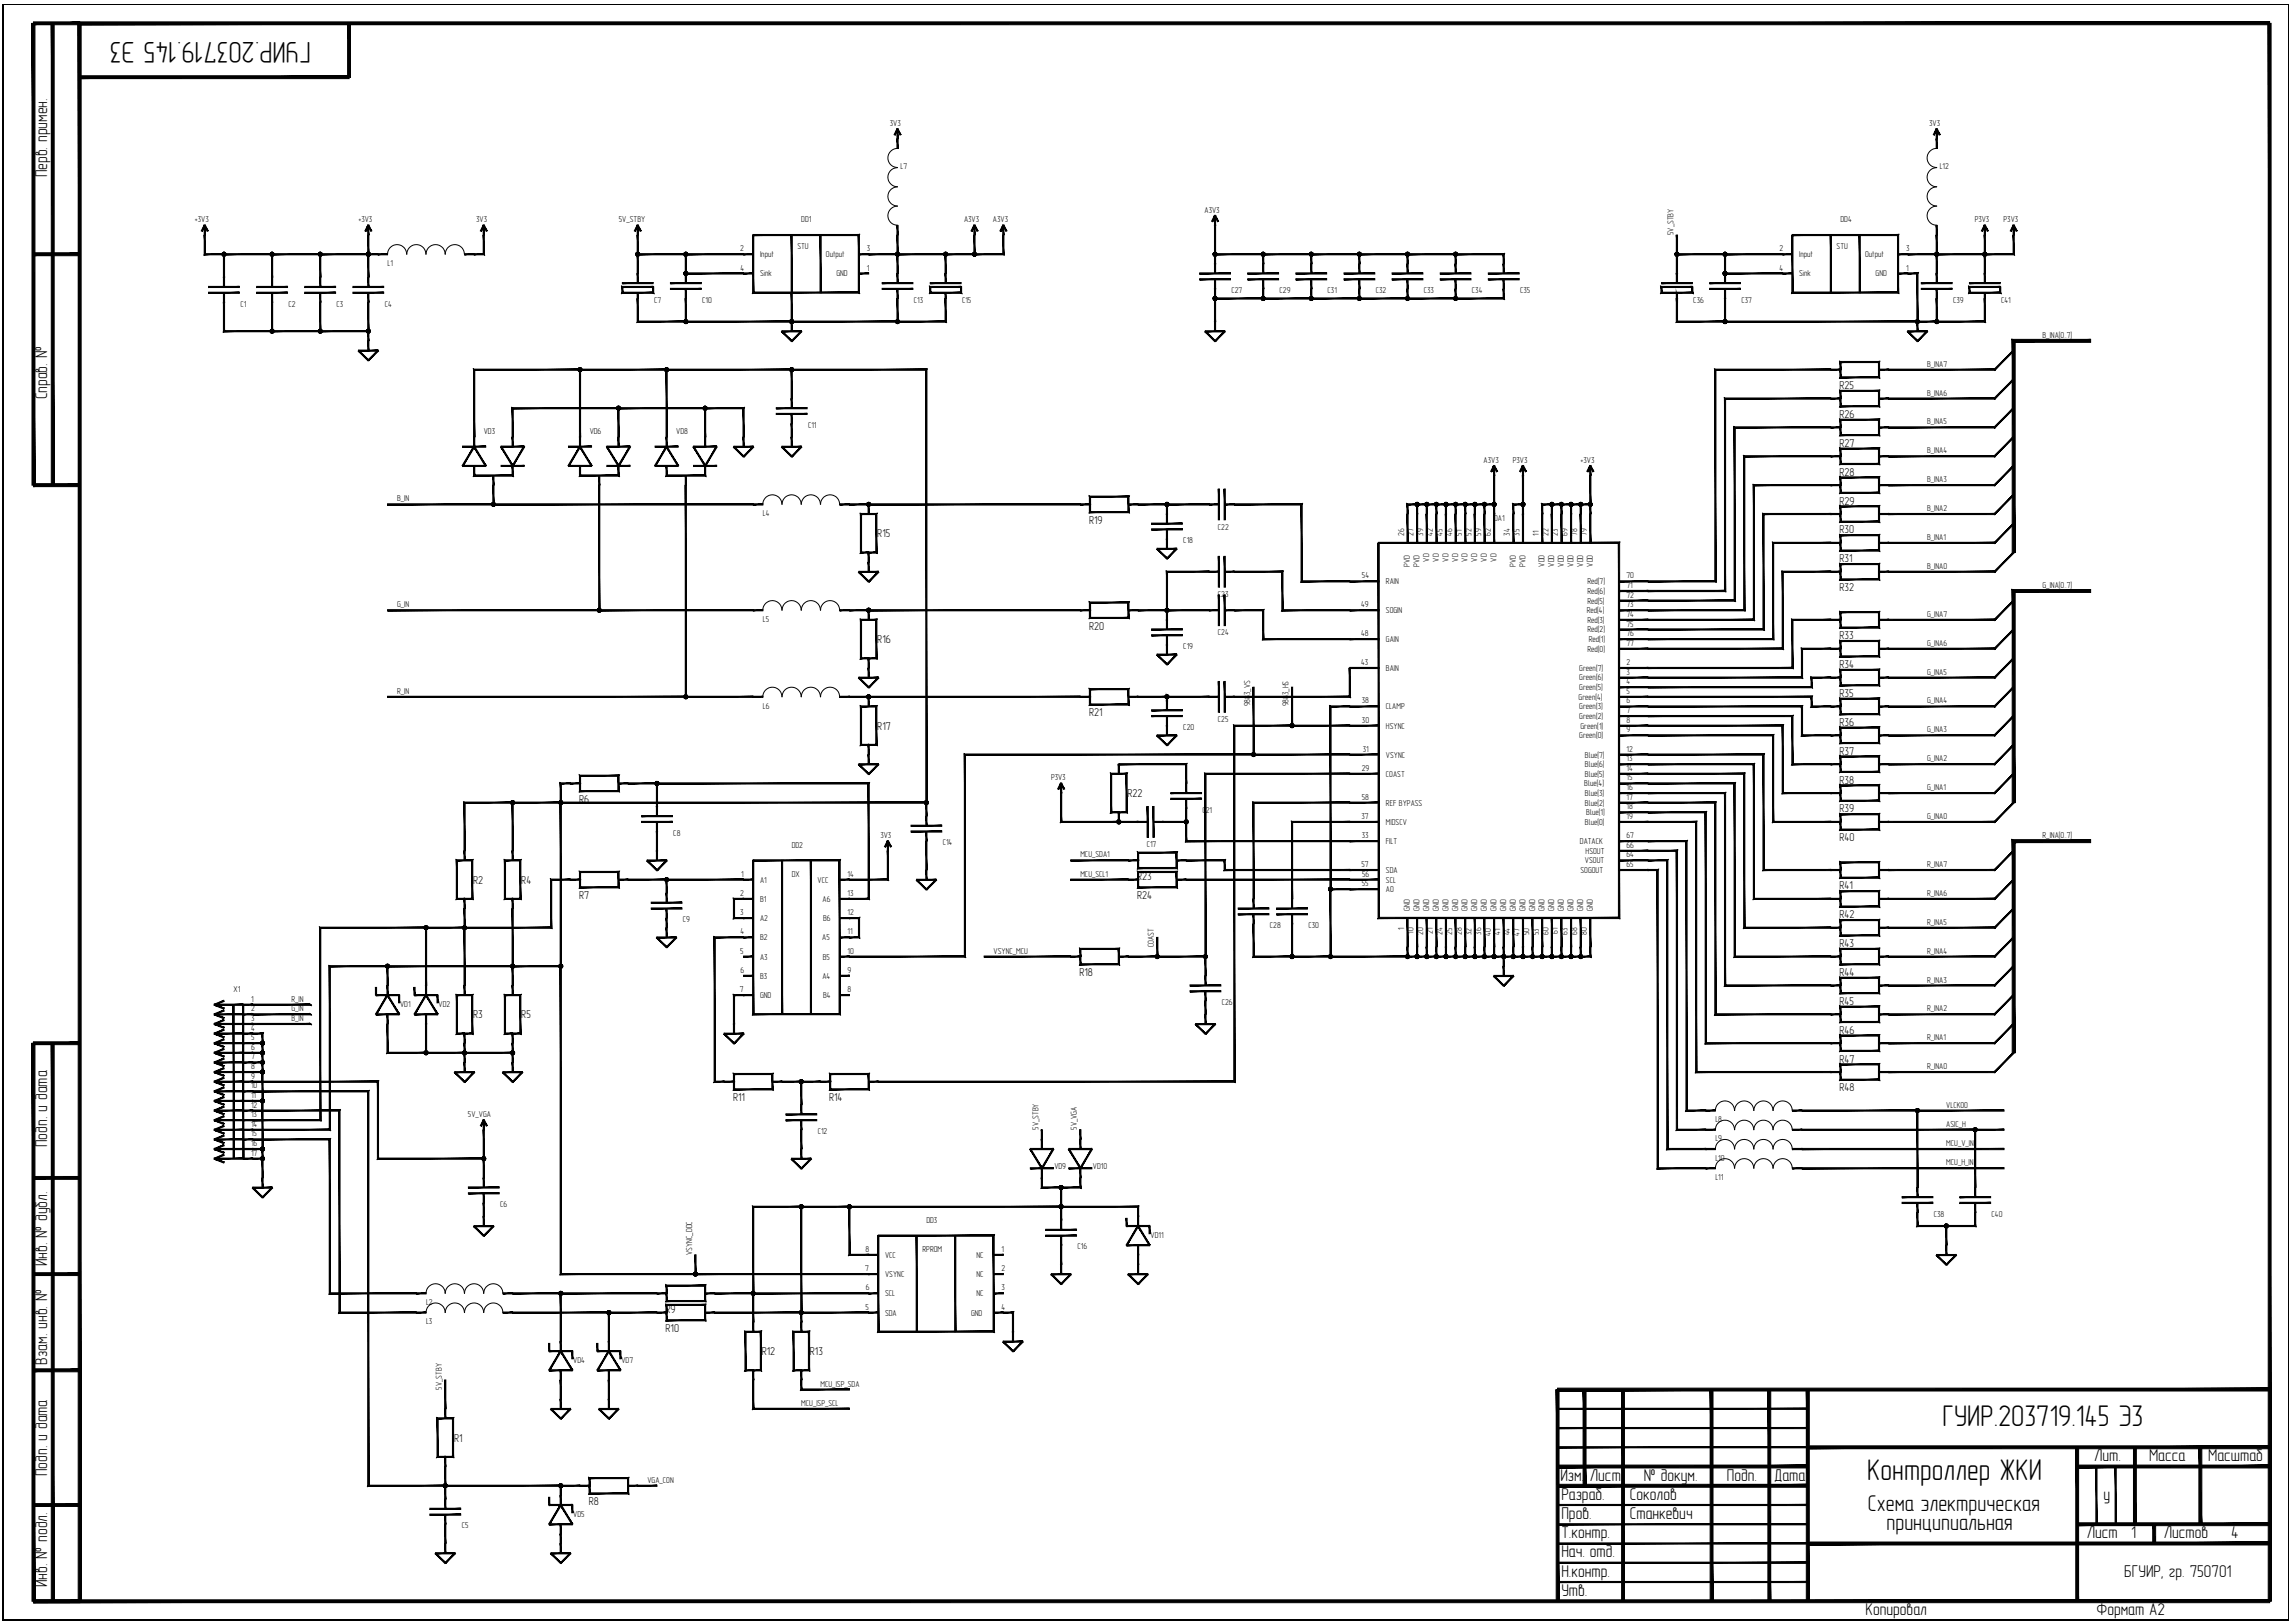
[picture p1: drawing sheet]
<svg xmlns="http://www.w3.org/2000/svg" width="594mm" height="420mm" viewBox="0 0 594 420" stroke-linecap="round" stroke-linejoin="round" font-family="sans-serif">
<defs><g id="words">
<g font-size="7.8">
<text x="80.4" y="11" transform="rotate(-180 80.4 11)">ГУИР.203719.145 Э3</text>
<text x="502.8" y="369.2">ГУИР.203719.145 Э3</text>
<text x="483.4" y="383.2">Контроллер ЖКИ</text>
</g>
<g font-size="5.9">
<text x="483.5" y="391.2">Схема электрическая</text>
<text x="488.3" y="396.1">принципиальная</text>
</g>
<g font-size="4.4">
<text x="12.2" y="45.9" transform="rotate(-90 12.2 45.9)">Перв. примен.</text>
<text x="12.2" y="103.4" transform="rotate(-90 12.2 103.4)">Справ. №</text>
<text x="12.2" y="297" transform="rotate(-90 12.2 297)">Подп. и дата</text>
<text x="12.2" y="327.8" transform="rotate(-90 12.2 327.8)">Инв. № дубл.</text>
<text x="12.2" y="353.2" transform="rotate(-90 12.2 353.2)">Взам. инв. №</text>
<text x="12.2" y="382.1" transform="rotate(-90 12.2 382.1)">Подп. и дата</text>
<text x="403.9" y="383.3">Изм.</text>
<text x="411.6" y="383.3">Лист</text>
<text x="425.5" y="383.3">№ докум.</text>
<text x="447" y="383.3">Подп.</text>
<text x="459.3" y="383.3">Дата</text>
<text x="542.1" y="378.3">Лит.</text>
<text x="556.3" y="378.3">Масса</text>
<text x="571.6" y="378.3">Масштаб</text>
<text x="404.2" y="388.3">Разраб.</text>
<text x="421.9" y="388.3">Соколов</text>
<text x="544.5" y="388.3">у</text>
<text x="404.2" y="393.2">Пров.</text>
<text x="421.9" y="393.2">Станкевич</text>
<text x="404.2" y="398.2">Т.контр.</text>
<text x="540.2" y="398.2">Лист</text>
<text x="551.7" y="398.2">1</text>
<text x="560.1" y="398.2">Листов</text>
<text x="577.5" y="398.2">4</text>
<text x="404.2" y="403.2">Нач. отд.</text>
<text x="12.2" y="410.9" transform="rotate(-90 12.2 410.9)">Инв. № подл.</text>
<text x="404.2" y="413.2">Утв.</text>
<text x="404.2" y="408.2">Н.контр.</text>
<text x="549.9" y="408.2">БГУИР, гр. 750701</text>
<text x="482.9" y="418.1">Копировал</text>
<text x="542.7" y="418.1">Формат А2</text>
</g>
<g font-size="3">
<text x="476.2" y="100.7">R25</text>
<text x="476.2" y="108.2">R26</text>
<text x="476.2" y="115.7">R27</text>
<text x="476.2" y="123.1">R28</text>
<text x="476.2" y="130.6">R29</text>
<text x="281.9" y="135.6">R19</text>
<text x="227.1" y="139.1">R15</text>
<text x="476.2" y="138.1">R30</text>
<text x="476.2" y="145.6">R31</text>
<text x="476.2" y="153">R32</text>
<text x="227.1" y="166.5">R16</text>
<text x="281.9" y="163">R20</text>
<text x="476.2" y="165.5">R33</text>
<text x="476.2" y="173">R34</text>
<text x="281.9" y="185.4">R21</text>
<text x="476.2" y="180.4">R35</text>
<text x="227.1" y="188.9">R17</text>
<text x="476.2" y="187.9">R36</text>
<text x="476.2" y="195.4">R37</text>
<text x="476.2" y="202.9">R38</text>
<text x="149.9" y="207.8">R6</text>
<text x="291.9" y="206.4">R22</text>
<text x="476.2" y="210.3">R39</text>
<text x="476.2" y="217.8">R40</text>
<text x="294.4" y="227.8">R23</text>
<text x="122.5" y="228.8">R2</text>
<text x="134.9" y="228.8">R4</text>
<text x="149.9" y="232.7">R7</text>
<text x="294.4" y="232.7">R24</text>
<text x="476.2" y="230.2">R41</text>
<text x="476.2" y="237.7">R42</text>
<text x="476.2" y="245.2">R43</text>
<text x="279.4" y="252.7">R18</text>
<text x="476.2" y="252.7">R44</text>
<text x="122.5" y="263.7">R3</text>
<text x="134.9" y="263.7">R5</text>
<text x="476.2" y="260.1">R45</text>
<text x="476.2" y="267.6">R46</text>
<text x="476.2" y="275.1">R47</text>
<text x="189.7" y="285">R11</text>
<text x="214.6" y="285">R14</text>
<text x="476.2" y="282.5">R48</text>
<text x="172.3" y="339.8">R9</text>
<text x="172.3" y="344.8">R10</text>
<text x="197.2" y="350.9">R12</text>
<text x="209.7" y="350.9">R13</text>
<text x="117.5" y="373.3">R1</text>
<text x="152.4" y="389.7">R8</text>
</g>
<g font-size="2.2">
<text x="230.4" y="32.6">3V3</text>
<text x="499.4" y="32.6">3V3</text>
<text x="233.1" y="43.7">L7</text>
<text x="502.1" y="43.7">L12</text>
<text x="50.5" y="57.5">+3V3</text>
<text x="92.8" y="57.5">+3V3</text>
<text x="123.3" y="57.5">3V3</text>
<text x="160.2" y="57.5">5V_STBY</text>
<text x="207.4" y="57.6">DD1</text>
<text x="249.6" y="57.5">A3V3</text>
<text x="257" y="57.5">A3V3</text>
<text x="311.8" y="55">A3V3</text>
<text x="476.4" y="57.6">DD4</text>
<text x="511.2" y="57.5">P3V3</text>
<text x="518.6" y="57.5">P3V3</text>
<text x="191.6" y="65.1">2</text>
<text x="206.4" y="64.6">STU</text>
<text x="224.4" y="65.1">3</text>
<text x="433.2" y="60.8" transform="rotate(-90 433.2 60.8)">5V_STBY</text>
<text x="460.6" y="65.1">2</text>
<text x="475.4" y="64.6">STU</text>
<text x="493.4" y="65.1">3</text>
<text x="100.3" y="68.8">L1</text>
<text x="191.7" y="70">4</text>
<text x="196.8" y="66.6">Input</text>
<text x="196.8" y="71.6">Sink</text>
<text x="213.8" y="66.6">Output</text>
<text x="216.5" y="71.6">GND</text>
<text x="224.4" y="70">1</text>
<text x="460.7" y="70">4</text>
<text x="465.7" y="66.6">Input</text>
<text x="465.7" y="71.6">Sink</text>
<text x="482.8" y="66.6">Output</text>
<text x="485.5" y="71.6">GND</text>
<text x="493.4" y="70">1</text>
<text x="318.8" y="75.9">C27</text>
<text x="331.2" y="75.9">C29</text>
<text x="343.7" y="75.9">C31</text>
<text x="356.1" y="75.9">C32</text>
<text x="368.6" y="75.9">C33</text>
<text x="381" y="75.9">C34</text>
<text x="393.5" y="75.9">C35</text>
<text x="62.2" y="79.3">C1</text>
<text x="74.7" y="79.3">C2</text>
<text x="87.1" y="79.3">C3</text>
<text x="99.6" y="79.3">C4</text>
<text x="169.3" y="78.4">C7</text>
<text x="181.8" y="78.4">C10</text>
<text x="236.6" y="78.4">C13</text>
<text x="249" y="78.4">C15</text>
<text x="438.3" y="78.4">C36</text>
<text x="450.8" y="78.4">C37</text>
<text x="505.6" y="78.4">C39</text>
<text x="518" y="78.4">C41</text>
<text x="528.7" y="87.5">B_INA[0..7]</text>
<text x="498.8" y="94.9">B_INA7</text>
<text x="498.8" y="102.4">B_INA6</text>
<text x="125.2" y="112.4">VD3</text>
<text x="152.6" y="112.4">VD6</text>
<text x="175.1" y="112.4">VD8</text>
<text x="209.2" y="110.7">C11</text>
<text x="498.8" y="109.9">B_INA5</text>
<text x="384.1" y="119.8">A3V3</text>
<text x="391.6" y="119.8">P3V3</text>
<text x="409.1" y="119.8">+3V3</text>
<text x="498.8" y="117.4">B_INA4</text>
<text x="498.8" y="124.8">B_INA3</text>
<text x="102.8" y="129.8">B_IN</text>
<text x="197.5" y="133.6">L4</text>
<text x="315.3" y="137.1">C22</text>
<text x="386.8" y="134.8">DA1</text>
<text x="498.8" y="132.3">B_INA2</text>
<text x="306.3" y="140.6">C18</text>
<text x="363.5" y="138.6" transform="rotate(-90 363.5 138.6)">26</text>
<text x="365.9" y="138.6" transform="rotate(-90 365.9 138.6)">27</text>
<text x="368.4" y="138.6" transform="rotate(-90 368.4 138.6)">39</text>
<text x="370.9" y="138.6" transform="rotate(-90 370.9 138.6)">42</text>
<text x="373.4" y="138.6" transform="rotate(-90 373.4 138.6)">45</text>
<text x="375.9" y="138.6" transform="rotate(-90 375.9 138.6)">46</text>
<text x="378.4" y="138.6" transform="rotate(-90 378.4 138.6)">51</text>
<text x="380.9" y="138.6" transform="rotate(-90 380.9 138.6)">52</text>
<text x="383.4" y="138.6" transform="rotate(-90 383.4 138.6)">59</text>
<text x="385.9" y="138.6" transform="rotate(-90 385.9 138.6)">62</text>
<text x="390.8" y="138.6" transform="rotate(-90 390.8 138.6)">34</text>
<text x="393.3" y="138.6" transform="rotate(-90 393.3 138.6)">35</text>
<text x="398.3" y="138.6" transform="rotate(-90 398.3 138.6)">11</text>
<text x="400.8" y="138.6" transform="rotate(-90 400.8 138.6)">22</text>
<text x="403.3" y="138.6" transform="rotate(-90 403.3 138.6)">23</text>
<text x="405.8" y="138.6" transform="rotate(-90 405.8 138.6)">69</text>
<text x="408.3" y="138.6" transform="rotate(-90 408.3 138.6)">78</text>
<text x="410.8" y="138.6" transform="rotate(-90 410.8 138.6)">79</text>
<text x="498.8" y="139.8">B_INA1</text>
<text x="352.6" y="149.7">54</text>
<text x="365" y="146.7" transform="rotate(-90 365 146.7)">PVD</text>
<text x="367.5" y="146.7" transform="rotate(-90 367.5 146.7)">PVD</text>
<text x="370" y="145.4" transform="rotate(-90 370 145.4)">VD</text>
<text x="372.4" y="145.4" transform="rotate(-90 372.4 145.4)">VD</text>
<text x="374.9" y="145.4" transform="rotate(-90 374.9 145.4)">VD</text>
<text x="377.4" y="145.4" transform="rotate(-90 377.4 145.4)">VD</text>
<text x="379.9" y="145.4" transform="rotate(-90 379.9 145.4)">VD</text>
<text x="382.4" y="145.4" transform="rotate(-90 382.4 145.4)">VD</text>
<text x="384.9" y="145.4" transform="rotate(-90 384.9 145.4)">VD</text>
<text x="387.4" y="145.4" transform="rotate(-90 387.4 145.4)">VD</text>
<text x="392.4" y="146.7" transform="rotate(-90 392.4 146.7)">PVD</text>
<text x="394.9" y="146.7" transform="rotate(-90 394.9 146.7)">PVD</text>
<text x="399.8" y="146.7" transform="rotate(-90 399.8 146.7)">VDD</text>
<text x="402.3" y="146.7" transform="rotate(-90 402.3 146.7)">VDD</text>
<text x="404.8" y="146.7" transform="rotate(-90 404.8 146.7)">VDD</text>
<text x="407.3" y="146.7" transform="rotate(-90 407.3 146.7)">VDD</text>
<text x="409.8" y="146.7" transform="rotate(-90 409.8 146.7)">VDD</text>
<text x="412.3" y="146.7" transform="rotate(-90 412.3 146.7)">VDD</text>
<text x="421" y="149.7">70</text>
<text x="498.8" y="147.2">B_INA0</text>
<text x="315.3" y="154.5">C23</text>
<text x="358.8" y="151.2">RAIN</text>
<text x="410.9" y="151.2">Red[7]</text>
<text x="410.9" y="153.7">Red[6]</text>
<text x="421" y="152.2">71</text>
<text x="421" y="154.7">72</text>
<text x="528.7" y="152.2">G_INA[0..7]</text>
<text x="102.8" y="157.2">G_IN</text>
<text x="197.5" y="161">L5</text>
<text x="352.3" y="157.2">49</text>
<text x="358.8" y="158.7">SOGIN</text>
<text x="410.7" y="158.7">Red[4]</text>
<text x="410.9" y="156.2">Red[5]</text>
<text x="410.9" y="161.2">Red[3]</text>
<text x="421" y="157.2">73</text>
<text x="421" y="159.7">74</text>
<text x="498.8" y="159.7">G_INA7</text>
<text x="315.3" y="164.5">C24</text>
<text x="352.3" y="164.7">48</text>
<text x="358.8" y="166.2">GAIN</text>
<text x="410.9" y="163.7">Red[2]</text>
<text x="411.3" y="166.2">Red[1]</text>
<text x="421" y="162.2">75</text>
<text x="421" y="164.7">76</text>
<text x="421" y="167.2">77</text>
<text x="498.8" y="167.2">G_INA6</text>
<text x="306.3" y="168">C19</text>
<text x="352.3" y="172.2">43</text>
<text x="358.8" y="173.7">BAIN</text>
<text x="408.8" y="173.7">Green[7]</text>
<text x="410.9" y="168.7">Red[0]</text>
<text x="421" y="172.2">2</text>
<text x="102.8" y="179.6">R_IN</text>
<text x="408.8" y="176.2">Green[6]</text>
<text x="408.8" y="178.7">Green[5]</text>
<text x="421" y="174.6">3</text>
<text x="421" y="177.1">4</text>
<text x="421" y="179.6">5</text>
<text x="498.8" y="174.6">G_INA5</text>
<text x="197.5" y="183.4">L6</text>
<text x="323.6" y="182.9" transform="rotate(-90 323.6 182.9)">9883_VS</text>
<text x="333.6" y="182.9" transform="rotate(-90 333.6 182.9)">9883_HS</text>
<text x="352.5" y="182.1">38</text>
<text x="358.8" y="183.6">CLAMP</text>
<text x="408.6" y="181.2">Green[4]</text>
<text x="408.8" y="183.6">Green[3]</text>
<text x="421" y="182.1">6</text>
<text x="421" y="184.6">7</text>
<text x="498.8" y="182.1">G_INA4</text>
<text x="306.3" y="188.9">C20</text>
<text x="315.3" y="186.9">C25</text>
<text x="352.6" y="187.1">30</text>
<text x="358.8" y="188.6">HSYNC</text>
<text x="408.8" y="186.1">Green[2]</text>
<text x="408.8" y="191.1">Green[0]</text>
<text x="409.1" y="188.6">Green[1]</text>
<text x="421" y="187.1">8</text>
<text x="421" y="189.6">9</text>
<text x="498.8" y="189.6">G_INA3</text>
<text x="352.8" y="194.6">31</text>
<text x="358.8" y="196.1">VSYNC</text>
<text x="410.3" y="196.1">Blue[7]</text>
<text x="421" y="194.6">12</text>
<text x="421" y="197.1">13</text>
<text x="498.8" y="197.1">G_INA2</text>
<text x="272.1" y="202">P3V3</text>
<text x="352.5" y="199.6">29</text>
<text x="358.8" y="201.1">COAST</text>
<text x="410.1" y="203.6">Blue[4]</text>
<text x="410.3" y="198.6">Blue[6]</text>
<text x="410.3" y="201.1">Blue[5]</text>
<text x="421" y="199.6">14</text>
<text x="421" y="202">15</text>
<text x="352.5" y="207">58</text>
<text x="358.8" y="208.5">REF BYPASS</text>
<text x="410.3" y="206.1">Blue[3]</text>
<text x="410.3" y="208.5">Blue[2]</text>
<text x="421" y="204.5">16</text>
<text x="421" y="207">17</text>
<text x="421" y="209.5">18</text>
<text x="498.8" y="204.5">G_INA1</text>
<text x="311.3" y="210.4">C21</text>
<text x="352.4" y="212">37</text>
<text x="358.8" y="213.5">MIDSCV</text>
<text x="410.3" y="213.5">Blue[0]</text>
<text x="410.6" y="211">Blue[1]</text>
<text x="421" y="212">19</text>
<text x="498.8" y="212">G_INA0</text>
<text x="174.3" y="216.3">C8</text>
<text x="204.9" y="219.5">DD2</text>
<text x="227.9" y="217">3V3</text>
<text x="244" y="218.8">C14</text>
<text x="279.7" y="222">MCU_SDA1</text>
<text x="296.8" y="219.3">C17</text>
<text x="352.5" y="217">33</text>
<text x="358.8" y="218.5">FILT</text>
<text x="409" y="218.5">DATACK</text>
<text x="410.4" y="221">HSOUT</text>
<text x="421" y="222">64</text>
<text x="421" y="219.5">66</text>
<text x="421" y="217">67</text>
<text x="528.7" y="217">R_INA[0..7]</text>
<text x="191.9" y="227">1</text>
<text x="204.9" y="227">DX</text>
<text x="219.4" y="227">14</text>
<text x="279.7" y="227">MCU_SCL1</text>
<text x="352.4" y="224.5">57</text>
<text x="352.6" y="227">56</text>
<text x="358.8" y="226">SDA</text>
<text x="409.1" y="226">SOGOUT</text>
<text x="410.3" y="223.5">VSOUT</text>
<text x="421" y="224.5">65</text>
<text x="498.8" y="224.5">R_INA7</text>
<text x="191.6" y="231.9">2</text>
<text x="196.8" y="228.5">A1</text>
<text x="196.8" y="233.5">B1</text>
<text x="211.6" y="228.5">VCC</text>
<text x="212.9" y="233.5">A6</text>
<text x="219.4" y="231.9">13</text>
<text x="352.5" y="229.4">55</text>
<text x="358.8" y="231">A0</text>
<text x="358.8" y="228.5">SCL</text>
<text x="498.8" y="231.9">R_INA6</text>
<text x="176.8" y="238.8">C9</text>
<text x="191.6" y="236.9">3</text>
<text x="196.8" y="238.4">A2</text>
<text x="213.1" y="238.4">B6</text>
<text x="219.4" y="236.9">12</text>
<text x="365" y="235.8" transform="rotate(-90 365 235.8)">GND</text>
<text x="367.5" y="235.8" transform="rotate(-90 367.5 235.8)">GND</text>
<text x="370" y="235.8" transform="rotate(-90 370 235.8)">GND</text>
<text x="372.4" y="235.8" transform="rotate(-90 372.4 235.8)">GND</text>
<text x="374.9" y="235.8" transform="rotate(-90 374.9 235.8)">GND</text>
<text x="377.4" y="235.8" transform="rotate(-90 377.4 235.8)">GND</text>
<text x="379.9" y="235.8" transform="rotate(-90 379.9 235.8)">GND</text>
<text x="382.4" y="235.8" transform="rotate(-90 382.4 235.8)">GND</text>
<text x="384.9" y="235.8" transform="rotate(-90 384.9 235.8)">GND</text>
<text x="387.4" y="235.8" transform="rotate(-90 387.4 235.8)">GND</text>
<text x="389.9" y="235.8" transform="rotate(-90 389.9 235.8)">GND</text>
<text x="392.4" y="235.8" transform="rotate(-90 392.4 235.8)">GND</text>
<text x="394.9" y="235.8" transform="rotate(-90 394.9 235.8)">GND</text>
<text x="397.3" y="235.8" transform="rotate(-90 397.3 235.8)">GND</text>
<text x="399.8" y="235.8" transform="rotate(-90 399.8 235.8)">GND</text>
<text x="402.3" y="235.8" transform="rotate(-90 402.3 235.8)">GND</text>
<text x="404.8" y="235.8" transform="rotate(-90 404.8 235.8)">GND</text>
<text x="407.3" y="235.8" transform="rotate(-90 407.3 235.8)">GND</text>
<text x="409.8" y="235.8" transform="rotate(-90 409.8 235.8)">GND</text>
<text x="412.3" y="235.8" transform="rotate(-90 412.3 235.8)">GND</text>
<text x="498.8" y="239.4">R_INA5</text>
<text x="191.7" y="241.9">4</text>
<text x="196.8" y="243.4">B2</text>
<text x="212.8" y="243.4">A5</text>
<text x="219.4" y="241.9">11</text>
<text x="298.7" y="245.1" transform="rotate(-90 298.7 245.1)">COAST</text>
<text x="328.7" y="240.3">C28</text>
<text x="338.7" y="240.3">C30</text>
<text x="363.5" y="240.6" transform="rotate(-90 363.5 240.6)">1</text>
<text x="365.9" y="241.7" transform="rotate(-90 365.9 241.7)">10</text>
<text x="368.4" y="242" transform="rotate(-90 368.4 242)">20</text>
<text x="370.9" y="241.8" transform="rotate(-90 370.9 241.8)">21</text>
<text x="373.4" y="242" transform="rotate(-90 373.4 242)">24</text>
<text x="375.9" y="242" transform="rotate(-90 375.9 242)">25</text>
<text x="378.4" y="242.1" transform="rotate(-90 378.4 242.1)">28</text>
<text x="380.9" y="242.1" transform="rotate(-90 380.9 242.1)">32</text>
<text x="383.4" y="241.9" transform="rotate(-90 383.4 241.9)">36</text>
<text x="385.9" y="242.2" transform="rotate(-90 385.9 242.2)">40</text>
<text x="388.4" y="241.9" transform="rotate(-90 388.4 241.9)">41</text>
<text x="390.8" y="242.2" transform="rotate(-90 390.8 242.2)">44</text>
<text x="393.3" y="242.3" transform="rotate(-90 393.3 242.3)">47</text>
<text x="395.8" y="242" transform="rotate(-90 395.8 242)">50</text>
<text x="398.3" y="242" transform="rotate(-90 398.3 242)">53</text>
<text x="400.8" y="242" transform="rotate(-90 400.8 242)">60</text>
<text x="403.3" y="241.8" transform="rotate(-90 403.3 241.8)">61</text>
<text x="405.8" y="242" transform="rotate(-90 405.8 242)">63</text>
<text x="408.3" y="242.1" transform="rotate(-90 408.3 242.1)">68</text>
<text x="410.8" y="242" transform="rotate(-90 410.8 242)">80</text>
<text x="191.6" y="246.9">5</text>
<text x="191.7" y="251.9">6</text>
<text x="196.8" y="248.4">A3</text>
<text x="213" y="248.4">B5</text>
<text x="219.4" y="251.9">9</text>
<text x="219.4" y="246.9">10</text>
<text x="257.2" y="246.9">VSYNC_MCU</text>
<text x="498.8" y="246.9">R_INA4</text>
<text x="60.5" y="256.9">X1</text>
<text x="191.5" y="256.9">7</text>
<text x="196.8" y="253.4">B3</text>
<text x="212.9" y="253.4">A4</text>
<text x="219.4" y="256.9">8</text>
<text x="498.8" y="254.4">R_INA3</text>
<text x="65" y="259.3">1</text>
<text x="65" y="261.8">2</text>
<text x="75.4" y="259.3">R_IN</text>
<text x="75.4" y="261.8">G_IN</text>
<text x="103.6" y="260.7">VD1</text>
<text x="113.5" y="260.7">VD2</text>
<text x="196.8" y="258.4">GND</text>
<text x="213" y="258.4">B4</text>
<text x="316.3" y="260.2">C26</text>
<text x="498.8" y="261.8">R_INA2</text>
<text x="65" y="264.3">3</text>
<text x="65" y="266.8">4</text>
<text x="65" y="269.3">5</text>
<text x="75.4" y="264.3">B_IN</text>
<text x="498.8" y="269.3">R_INA1</text>
<text x="65" y="271.8">6</text>
<text x="65" y="274.3">7</text>
<text x="65" y="276.8">8</text>
<text x="65" y="279.3">9</text>
<text x="65" y="281.7">10</text>
<text x="498.8" y="276.8">R_INA0</text>
<text x="65" y="284.2">11</text>
<text x="65" y="286.7">12</text>
<text x="503.8" y="286.7">VLCK00</text>
<text x="65" y="289.2">13</text>
<text x="65" y="291.7">14</text>
<text x="121.1" y="289.2">5V_VGA</text>
<text x="211.7" y="293.6">C12</text>
<text x="268.8" y="292.5" transform="rotate(-90 268.8 292.5)">5V_STBY</text>
<text x="278.8" y="292.5" transform="rotate(-90 278.8 292.5)">5V_VGA</text>
<text x="444" y="290.5">L8</text>
<text x="503.8" y="291.7">ASIC_H</text>
<text x="65" y="294.2">15</text>
<text x="65" y="296.7">16</text>
<text x="65" y="299.2">17</text>
<text x="444" y="295.5">L9</text>
<text x="503.8" y="296.7">MCU_V_IN</text>
<text x="272.9" y="302.5">VD9</text>
<text x="282.9" y="302.5">VD10</text>
<text x="444" y="300.5">L10</text>
<text x="444" y="305.5">L11</text>
<text x="503.8" y="301.7">MCU_H_IN</text>
<text x="129.5" y="312.5">C6</text>
<text x="239.8" y="316.6">DD3</text>
<text x="500.6" y="315">C38</text>
<text x="515.5" y="315">C40</text>
<text x="278.9" y="323.4">C16</text>
<text x="297.8" y="320.5">VD11</text>
<text x="179.1" y="324.9" transform="rotate(-90 179.1 324.9)">VSYNC_DDC</text>
<text x="223.9" y="329.1">7</text>
<text x="224" y="324.1">8</text>
<text x="229.1" y="325.6">VCC</text>
<text x="238.8" y="324.1">RPROM</text>
<text x="252.8" y="325.6">NC</text>
<text x="259.3" y="324.1">1</text>
<text x="259.3" y="329.1">2</text>
<text x="224.1" y="334.1">6</text>
<text x="229.1" y="335.6">SCL</text>
<text x="229.1" y="330.6">VSYNC</text>
<text x="252.8" y="330.6">NC</text>
<text x="252.8" y="335.6">NC</text>
<text x="259.3" y="334.1">3</text>
<text x="110.3" y="337.9">L2</text>
<text x="224" y="339">5</text>
<text x="229.1" y="340.6">SDA</text>
<text x="251.4" y="340.6">GND</text>
<text x="259.3" y="339">4</text>
<text x="110.3" y="342.8">L3</text>
<text x="148.4" y="352.8">VD4</text>
<text x="160.9" y="352.8">VD7</text>
<text x="114.4" y="359.7" transform="rotate(-90 114.4 359.7)">5V_STBY</text>
<text x="212.4" y="359">MCU_ISP_SDA</text>
<text x="207.4" y="364">MCU_ISP_SCL</text>
<text x="167.6" y="383.9">VGA_CON</text>
<text x="119.5" y="395.7">C5</text>
<text x="148.4" y="392.7">VD5</text>
</g>
</g></defs>
<!-- layer: Sheet -->
<g fill="#000" stroke="#000" stroke-width=".26">
<path d="M58 65.8h.5l-.1 .2zM70.4 65.8h.5v.2zM82.9 65.8h.5v.2zM165.1 65.8h.5v.2zM177.5 70.8h.5v.2zM177.5 65.8h.5v.2zM232.3 65.8h.5v.2zM244.8 65.8h.5l-.1 .2zM252.3 65.8h.5l-.1 .2zM314.5 77.3h.5v.2zM314.5 65.8h.5v.2zM327 77.3h.5v.2z"/>
<path d="M327 65.8h.5v.2zM339.4 77.3h.5v.2zM339.4 65.8h.5v.2zM351.9 77.3h.5l-.1 .2zM351.9 65.8h.5l-.1 .2zM364.3 77.3h.6l-.1 .2zM364.3 65.8h.6l-.1 .2zM376.8 77.3h.5v.2zM376.8 65.8h.5v.2zM434.1 65.8h.5v.2zM446.5 70.8h.5v.2zM446.5 65.8h.5v.2z"/>
<path d="M501.3 65.8h.5v.2zM513.8 65.8h.5v.2zM70.4 85.7h.5v.3zM82.9 85.7h.5v.3zM95.3 85.7h.5v.3zM150.1 95.7h.6l-.1 .2zM172.6 95.7h.5l-.1 .2zM177.5 83.3h.5v.2zM204.9 95.7h.6l-.1 .2zM204.9 83.3h.6l-.1 .2zM232.3 83.3h.5v.2zM446.5 83.3h.5v.2z"/>
<path d="M496.3 83.3h.6l-.1 .2zM501.3 83.3h.5v.2zM160.1 105.7h.5v.2zM182.5 105.7h.5v.2zM127.7 130.6h.5v.2zM224.9 130.6h.5l-.1 .2zM302.1 130.6h.5l-.1 .2zM366.8 130.6h.5v.2zM369.3 130.6h.5v.2zM371.8 130.6h.5v.2zM374.3 130.6h.5v.2zM376.8 130.6h.5v.2z"/>
<path d="M379.3 130.6h.5v.2zM381.8 130.6h.5l-.1 .2zM384.3 130.6h.5l-.1 .2zM386.8 130.6h.5l-.1 .2zM394.2 130.6h.5v.2zM401.7 130.6h.5v.2zM404.2 130.6h.5v.2zM406.7 130.6h.5l-.1 .2zM409.2 130.6h.5l-.1 .2zM411.7 130.6h.5l-.1 .2zM155.1 158h.5v.2zM224.9 158h.5l-.1 .2z"/>
<path d="M302.1 158h.5l-.1 .2zM177.5 180.4h.5v.2zM224.9 180.4h.5l-.1 .2zM302.1 180.4h.5l-.1 .2zM324.5 195.3h.5v.2zM334.5 187.9h.5l-.1 .2zM132.7 207.8h.5v.2zM145.2 207.8h.5l-.1 .2zM170.1 202.8h.5l-.1 .2zM239.8 207.8h.5v.2zM289.6 212.8h.5v.2zM307.1 212.8h.5l-.1 .2z"/>
<path d="M172.6 227.7h.5l-.1 .2zM344.4 230.2h.5v.2zM100.3 250.1h.5v.2zM110.3 240.2h.5v.2zM120.3 240.2h.5l-.1 .2zM132.7 250.1h.5v.2zM145.2 250.1h.5l-.1 .2zM299.6 247.6h.5l-.1 .2zM312 247.6h.5v.2zM334.5 247.6h.5l-.1 .2zM344.4 247.6h.5v.2zM364.3 247.6h.6l-.1 .2z"/>
<path d="M366.8 247.6h.5v.2zM369.3 247.6h.5v.2zM371.8 247.6h.5v.2zM374.3 247.6h.5v.2zM376.8 247.6h.5v.2zM379.3 247.6h.5v.2zM381.8 247.6h.5l-.1 .2zM384.3 247.6h.5l-.1 .2zM386.8 247.6h.5l-.1 .2zM389.2 247.6h.5v.2zM391.7 247.6h.5v.2zM394.2 247.6h.5v.2z"/>
<path d="M396.7 247.6h.5v.2zM399.2 247.6h.5v.2zM401.7 247.6h.5v.2zM404.2 247.6h.5v.2zM406.7 247.6h.5l-.1 .2zM409.2 247.6h.5l-.1 .2zM65.4 260.1l.2 .2zM65.3 259.9l.1 .2zM65.5 262.6l.1 .1zM65.3 262.4l.2 .2zM65.5 265.1l.1 .1zM65.3 264.9l.2 .2z"/>
<path d="M68 277.5h.5l-.1 .2zM68 275h.5l-.1 .2zM68 272.6h.5l-.1 .1zM68 270.1h.5l-.1 .1zM80.4 260.1l.1 .2zM80.2 259.9l.2 .2zM80.4 262.6l.1 .1zM80.2 262.4l.2 .2zM80.4 265.1l.1 .1zM80.2 264.9l.2 .2zM110.3 272.6h.5v.1zM120.3 272.6h.5l-.1 .1z"/>
<path d="M132.7 272.6h.5v.1zM68 297.5h.5l-.1 .2zM68 285h.5l-.1 .2zM207.4 280h.5v.2zM496.3 287.5h.6l-.1 .2zM511.3 292.5h.5v.2zM68 299.9h.5l-.1 .2zM125.2 299.9h.5v.2zM207.4 312.4h.5v.2zM219.9 312.4h.5v.2zM274.7 312.4h.5v.2zM274.7 307.4h.5v.2z"/>
<path d="M503.8 317.4h.5v.2zM145.2 334.8h.5l-.1 .2zM157.6 339.8h.5v.2zM180 329.8h.5v.2zM195 334.8h.5l-.1 .2zM207.4 339.8h.5v.2zM115.3 384.6h.5l-.1 .2zM145.2 384.6h.5l-.1 .2z"/>
<path d="M.7 1.1h591.7zM.7 1.1h591.7z"/>
<path d="M8.3 6l.7 119.6v-119.6zM8.3 6l.7 119.6h-.7z"/>
<path d="M13.3 6l.7 119.6v-119.6zM13.3 6l.7 119.6h-.7z"/>
<path d="M20.6 5.7v.7l566.9-.7zM20.6 6.4l566.9-.7v.7z"/>
<path d="M8.7 6.4h11.9v-.7zM8.7 5.7h11.9l-11.9 .7z"/>
<path d="M20.6 19.6v.8l69.8-.8zM20.6 20.4l69.8-.8v.8z"/>
<path d="M20.2 6l.8 408.5v-408.5zM20.2 6l.8 408.5h-.8z"/>
<path d="M90 6v14h.7zM90 6h.7v14z"/>
<path d="M587.1 6l.8 408.5v-408.5zM587.1 6l.8 408.5h-.8z"/>
<path d="M592.4 1.1v418.3zM592.4 1.1v418.4z"/>
<path d="M232.2 35.9v2.5h.3zM232.2 35.9h.3v2.5z"/>
<path d="M232.2 33.4v2.5h.3zM232.2 33.4h.3v2.5z"/>
<path d="M232.2 33.3l-.5 1.7 .8-1.5zM232.2 33.3l-.5 1.7-.3-.1z"/>
<path d="M232.2 33.5l1 1.4-.7-1.6zM232.2 33.5l1 1.4-.2 .1z"/>
<path d="M501.2 35.9v2.5h.3zM501.2 35.9h.3v2.5z"/>
<path d="M501.2 33.4v2.5h.3zM501.2 33.4h.3v2.5z"/>
<path d="M501.2 33.3l-.5 1.7 .8-1.5zM501.2 33.3l-.5 1.7-.2-.1z"/>
<path d="M501.2 33.5l1 1.4-.7-1.6zM501.2 33.5l1 1.4-.2 .1z"/>
<path d="M52.9 58.2l-.5 1.7 .7-1.5zM52.9 58.2l-.5 1.7-.3-.1z"/>
<path d="M52.9 58.4l1 1.4-.8-1.6zM52.9 58.4l1 1.4-.3 .1z"/>
<path d="M95.2 58.2l-.5 1.7 .8-1.5zM95.2 58.2l-.5 1.7-.2-.1z"/>
<path d="M95.2 58.4l1 1.4-.7-1.6zM95.2 58.4l1 1.4-.2 .1z"/>
<path d="M125.1 58.2l-.5 1.7 .8-1.5zM125.1 58.2l-.5 1.7-.3-.1z"/>
<path d="M125.1 58.4l1 1.4-.7-1.6zM125.1 58.4l1 1.4-.2 .1z"/>
<path d="M165 58.2l-.5 1.7 .7-1.5zM165 58.2l-.5 1.7-.3-.1z"/>
<path d="M165 58.4l1 1.4-.8-1.6zM165 58.4l1 1.4-.3 .1z"/>
<path d="M232.2 58.3l.3 2.5v-2.5zM232.2 58.3l.3 2.5h-.3z"/>
<path d="M252.1 58.2l-.5 1.7 .8-1.5zM252.1 58.2l-.5 1.7-.2-.1z"/>
<path d="M252.1 58.4l1.1 1.4-.8-1.6zM252.1 58.4l1.1 1.4-.3 .1z"/>
<path d="M259.6 58.2l-.5 1.7 .8-1.5zM259.6 58.2l-.5 1.7-.3-.1z"/>
<path d="M259.6 58.4l1 1.4-.7-1.6zM259.6 58.4l1 1.4-.2 .1z"/>
<path d="M314.4 55.8v2.5h.3zM314.4 55.8h.3v2.5z"/>
<path d="M314.4 55.7l-.5 1.7 .8-1.5zM314.4 55.7l-.5 1.7-.3-.1z"/>
<path d="M314.4 55.9l1 1.4-.7-1.6zM314.4 55.9l1 1.4-.2 .1z"/>
<path d="M501.2 58.3l.3 2.5v-2.5zM501.2 58.3l.3 2.5h-.3z"/>
<path d="M513.7 58.2l-.5 1.7 .7-1.5zM513.7 58.2l-.5 1.7-.3-.1z"/>
<path d="M513.7 58.4l1 1.4-.8-1.6zM513.7 58.4l1 1.4-.3 .1z"/>
<path d="M521.1 58.2l-.5 1.7 .8-1.5zM521.1 58.2l-.5 1.7-.2-.1z"/>
<path d="M521.1 58.4l1 1.4-.7-1.6zM521.1 58.4l1 1.4-.2 .1z"/>
<path d="M8.7 66.2h11.9v-.8zM8.7 65.4h11.9l-11.9 .8z"/>
<path d="M52.9 58.3v2.5h.3zM52.9 58.3h.3v2.5z"/>
<path d="M54 74.1v.3l8-.3zM54 74.4l8-.3v.3z"/>
<path d="M57.5 66l.1 .2 .4-.4zM58 65.8l-.2 .5-.2-.1zM58 65.8l-.2 .5h.2z"/>
<path d="M57.6 65.5l-.1 .1 .5 .2zM57.5 65.6l.5 .2h-.5zM57.5 65.8v.2l.5-.2z"/>
<path d="M57.8 71.8v2.5h.3zM57.8 71.8h.3v2.5z"/>
<path d="M52.9 66h4.9l.3-.3zM53.2 65.7h4.9l-5.2 .3zM52.9 60.8v5.2l.3-.3zM52.9 60.8h.3v4.9z"/>
<path d="M58 65.8v.5h.2zM58 65.8l.3 .4-.1 .1zM58 65.8l.3 .4 .1-.2z"/>
<path d="M57.8 75.8l.3 2.5v-2.5zM57.8 75.8l.3 2.5h-.3z"/>
<path d="M57.8 78.3l.3 7.3v-7.3zM57.8 78.3l.3 7.3-.3 .3zM58.1 85.6l-.3 .3 12.6-.3zM57.8 85.9l12.6-.3v.3zM70.4 85.6v.3l12.5-.3zM70.4 85.9l12.5-.3v.3zM82.9 85.6v.3l12.3-.3zM82.9 85.9l12.3-.3 .3 .3zM95.2 78.3v7.3l.3 .3zM95.2 78.3h.3v7.6z"/>
<path d="M57.8 65.8l.3 6v-6zM57.8 65.8l.3 6h-.3z"/>
<path d="M58 65.3v.5l.2-.4zM57.8 65.4l.2-.1v.5zM57.6 65.5l.4 .3-.2-.4z"/>
<path d="M58 65.8h.5l-.1-.2zM58 65.8l.3-.3 .1 .1zM58.2 65.4l-.2 .4 .3-.3z"/>
<path d="M54 75.9h8v-.3zM54 75.6h8l-8 .3z"/>
<path d="M66.4 74.1v.3l8-.3zM66.4 74.4l8-.3v.3z"/>
<path d="M70 66l.1 .2 .3-.4zM70.4 65.8l-.2 .5-.1-.1zM70.4 65.8l-.2 .5h.2z"/>
<path d="M70.1 65.5l-.1 .1 .4 .2zM70 65.6l.4 .2h-.5zM69.9 65.8l.1 .2 .4-.2z"/>
<path d="M70.3 71.8v2.5h.3zM70.3 71.8h.3v2.5z"/>
<path d="M70.4 65.8v.5h.2zM70.4 65.8l.4 .4-.2 .1zM70.4 65.8l.4 .4 .1-.2z"/>
<path d="M70.3 75.8l.3 2.5v-2.5zM70.3 75.8l.3 2.5h-.3z"/>
<path d="M70.3 65.8l.3 6v-6zM70.3 65.8l.3 6h-.3z"/>
<path d="M70.3 78.3l.3 7.4v-7.4zM70.3 78.3l.3 7.4h-.3z"/>
<path d="M70.4 65.3v.5l.2-.4zM70.2 65.4l.2-.1v.5zM70.1 65.5l.3 .3-.2-.4z"/>
<path d="M70.4 65.8h.5v-.2zM70.4 65.8l.4-.3 .1 .1zM70.6 65.4l-.2 .4 .4-.3z"/>
<path d="M66.4 75.9h8v-.3zM66.4 75.6h8l-8 .3z"/>
<path d="M78.9 74.1v.3l8-.3zM78.9 74.4l8-.3v.3z"/>
<path d="M82.4 66l.1 .2 .4-.4zM82.9 65.8l-.2 .5-.2-.1zM82.9 65.8l-.2 .5h.2z"/>
<path d="M82.5 65.5l-.1 .1 .5 .2zM82.4 65.6l.5 .2h-.5zM82.4 65.8v.2l.5-.2z"/>
<path d="M82.7 71.8v2.5h.3zM82.7 71.8h.3v2.5z"/>
<path d="M82.9 65.8v.5h.2zM82.9 65.8l.4 .4-.2 .1zM82.9 65.8l.4 .4 .1-.2z"/>
<path d="M82.7 75.8l.3 2.5v-2.5zM82.7 75.8l.3 2.5h-.3z"/>
<path d="M82.7 65.8l.3 6v-6zM82.7 65.8l.3 6h-.3z"/>
<path d="M82.7 78.3l.3 7.4v-7.4zM82.7 78.3l.3 7.4h-.3z"/>
<path d="M82.9 65.3v.5l.2-.4zM82.7 65.4l.2-.1v.5zM82.5 65.5l.4 .3-.2-.4z"/>
<path d="M82.9 65.8h.5v-.2zM82.9 65.8l.4-.3 .1 .1zM83.1 65.4l-.2 .4 .4-.3z"/>
<path d="M78.9 75.9h8v-.3zM78.9 75.6h8l-8 .3z"/>
<path d="M91.4 74.1v.3l7.9-.3zM91.4 74.4l7.9-.3v.3z"/>
<path d="M94.8 65.8l.1 .2 .4-.2zM94.9 66l.4-.2-.3 .4zM95.3 65.8l-.3 .4 .2 .1z"/>
<path d="M94.9 66l.1 .2 .3-.4zM95.3 65.8l-.1 .5-.2-.1zM95.3 65.8l-.1 .5h.1z"/>
<path d="M95 65.5l-.1 .1 .4 .2zM94.9 65.6l.4 .2h-.5zM94.8 65.8l.1 .2 .4-.2z"/>
<path d="M95 65.5l.3 .3-.1-.4zM95 65.5l.3 .3-.4-.2zM94.9 65.6l-.1 .2h.5z"/>
<path d="M95.3 65.8l-.1 .5h.1zM95.3 65.8l.2 .5h-.2zM95.3 65.8l.2 .5 .2-.1z"/>
<path d="M95.2 71.8v2.5h.3zM95.2 71.8h.3v2.5z"/>
<path d="M95.2 58.3v2.5h.3zM95.2 58.3h.3v2.5z"/>
<path d="M95.2 60.8v5h.3zM95.2 60.8h.3v5z"/>
<path d="M95.3 65.8v.5h.2zM95.3 65.8l.4 .4-.2 .1zM95.3 65.8l.4 .4 .1-.2z"/>
<path d="M95.2 75.8l.3 2.5v-2.5zM95.2 75.8l.3 2.5h-.3z"/>
<path d="M95.2 65.8l.3 6v-6zM95.2 65.8l.3 6h-.3z"/>
<path d="M82.9 66h12.6l-.3-.3zM82.9 65.7h12.3l-12.3 .3zM70.4 66h12.5v-.3zM70.4 65.7h12.5l-12.5 .3zM57.8 66h12.6v-.3zM57.8 66l.3-.3h12.3z"/>
<path d="M95.3 65.3v.5l.2-.4zM95.2 65.4l.1-.1v.5zM95 65.5l.3 .3-.1-.4z"/>
<path d="M95.5 65.4l-.2 .4 .4-.3zM95.3 65.3l.2 .1-.2 .4zM95.2 65.4l.1 .4v-.5z"/>
<path d="M95.3 65.8l.4 .4 .1-.2zM95.3 65.8h.5v.2z"/>
<path d="M95.3 65.8l.5 .2v-.2zM95.3 65.8l.5-.2v.2zM95.3 65.8l.5-.2-.1-.1z"/>
<path d="M95.3 65.8h.5v-.2zM95.3 65.8l.4-.3 .1 .1zM95.5 65.4l-.2 .4 .4-.3z"/>
<path d="M95.5 66h2.3v-.3zM95.2 65.7h2.6l-2.3 .3z"/>
<path d="M91.4 75.9h7.9v-.3zM91.4 75.6h7.9l-7.9 .3z"/>
<path d="M97.8 66h2.5v-.3zM97.8 65.7h2.5l-2.5 .3z"/>
<path d="M120.3 65.7v.3l2.4-.3zM120.3 66l2.4-.3v.3z"/>
<path d="M122.7 65.7v.3l2.4-.3zM122.7 66l2.4-.3 .3 .3zM125.1 60.8v4.9l.3 .3zM125.1 60.8h.3v5.2z"/>
<path d="M125.1 58.3v2.5h.3zM125.1 58.3h.3v2.5z"/>
<path d="M161.1 73.1v.3l8-.3zM161.1 73.4l8-.3v.3z"/>
<path d="M164.6 66l.1 .2 .4-.4zM165.1 65.8l-.2 .5-.2-.1zM165.1 65.8l-.2 .5h.2z"/>
<path d="M164.7 65.5l-.1 .1 .5 .2zM164.6 65.6l.5 .2h-.5zM164.6 65.8v.2l.5-.2z"/>
<path d="M164.9 70.8v2.5h.3zM164.9 70.8h.3v2.5z"/>
<path d="M164.9 58.3v2.5h.3zM164.9 58.3h.3v2.5z"/>
<path d="M164.9 60.8v5h.3zM164.9 60.8h.3v5z"/>
<path d="M165.1 65.8v.5h.2zM165.1 65.8l.3 .4-.1 .1zM165.1 65.8l.3 .4 .2-.2z"/>
<path d="M164.9 75.8l.3 1.5v-1.5zM164.9 75.8l.3 1.5h-.3z"/>
<path d="M164.9 77.3l.3 5.8v-5.8zM164.9 77.3l.3 5.8-.3 .3zM165.2 83.1l-.3 .3 12.5-.3zM164.9 83.4l12.5-.3 .3 .3zM177.4 77.3v5.8l.3 .3zM177.4 77.3h.3v6.1z"/>
<path d="M165.1 65.3v.5l.2-.4zM164.9 65.4l.2-.1v.5zM164.7 65.5l.4 .3-.2-.4z"/>
<path d="M165.1 65.8h.5v-.2zM165.1 65.8l.3-.3 .2 .1zM165.3 65.4l-.2 .4 .3-.3z"/>
<path d="M161.3 74.4h7.8v-.3zM161 74.1h8.1l-7.8 .3zM161 74.1l.3 1.5v-1.2zM161 74.1l.3 1.5-.3 .3zM161.3 75.6l-.3 .3 7.9-.3zM161 75.9l7.9-.3 .3 .3zM168.9 74.3v1.3l.3 .3zM168.9 74.3h.3v1.6z"/>
<path d="M173.6 73.1v.3l7.9-.3zM173.6 73.4l7.9-.3v.3z"/>
<path d="M177.1 71l.1 .2 .3-.4zM177.2 71.2l.3-.4-.2 .5zM177.5 70.8l-.2 .5h.2z"/>
<path d="M177.1 66l.1 .2 .3-.4zM177.5 65.8l-.2 .5-.1-.1zM177.5 65.8l-.2 .5h.2z"/>
<path d="M177.2 70.4l-.1 .2 .4 .2zM177.1 70.6l.4 .2h-.5zM177 70.8l.1 .2 .4-.2z"/>
<path d="M177.2 65.5l-.1 .1 .4 .2zM177.1 65.6l.4 .2h-.5zM177 65.8l.1 .2 .4-.2z"/>
<path d="M177.4 70.8v2.5h.3zM177.4 70.8h.3v2.5z"/>
<path d="M177.5 70.8v.5h.2zM177.5 70.8l.4 .4-.2 .1zM177.5 70.8l.4 .4 .1-.2z"/>
<path d="M177.5 65.8v.5h.2zM177.5 65.8l.4 .4-.2 .1zM177.5 65.8l.4 .4 .1-.2z"/>
<path d="M165.2 66h12.3v-.3zM164.9 65.7h12.6l-12.3 .3zM164.9 65.7l.3 5.1v-4.8zM164.9 65.7l.3 5.1h-.3z"/>
<path d="M177.4 74.8l.3 2.5v-2.5zM177.4 74.8l.3 2.5h-.3z"/>
<path d="M177.5 70.3v.5l.2-.5zM177.3 70.3h.2v.5zM177.2 70.4l.3 .4-.2-.5z"/>
<path d="M177.5 65.3v.5l.2-.4zM177.3 65.4l.2-.1v.5zM177.2 65.5l.3 .3-.2-.4z"/>
<path d="M177.5 70.8h.5v-.2zM177.5 70.8l.4-.4 .1 .2zM177.7 70.3l-.2 .5 .4-.4z"/>
<path d="M177.5 65.8h.5v-.2zM177.5 65.8l.4-.3 .1 .1zM177.7 65.4l-.2 .4 .4-.3z"/>
<path d="M173.6 74.9h7.9v-.3zM173.6 74.6h7.9l-7.9 .3z"/>
<path d="M177.7 66h14.8v-.3zM177.4 65.7h15.1l-14.8 .3zM177.4 65.7l.3 4.9v-4.6zM177.4 65.7l.3 4.9-.3 .3zM177.7 70.6l-.3 .3 15.1-.3zM177.4 70.9l15.1-.3v.3z"/>
<path d="M195 60.7v.3l27.5-.3zM195 61l27.5-.3-.3 .3zM222.5 60.7l-.3 .3 .3 14.9zM222.2 61l.3 14.9-.3-.3zM194.8 75.9h27.7l-.3-.3zM195.1 75.6h27.1l-27.4 .3zM194.8 60.8v15.1l.3-.3zM194.8 60.8h.3v14.8z"/>
<path d="M192.5 66h2.5v-.3zM192.5 65.7h2.5l-2.5 .3z"/>
<path d="M192.5 70.9h2.5v-.3zM192.5 70.6h2.5l-2.5 .3z"/>
<path d="M204.8 60.8l.3 15v-15zM204.8 60.8l.3 15h-.3z"/>
<path d="M212.3 60.8l.3 15v-15zM212.3 60.8l.3 15h-.3z"/>
<path d="M222.4 70.6v.3l2.5-.3zM222.4 70.9l2.5-.3v.3z"/>
<path d="M222.4 65.7v.3l2.5-.3zM222.4 66l2.5-.3v.3z"/>
<path d="M228.4 73.1v.3l7.9-.3zM228.4 73.4l7.9-.3v.3z"/>
<path d="M231.9 66l.1 .2 .3-.4zM232.3 65.8l-.2 .5-.1-.1zM232.3 65.8l-.2 .5h.2z"/>
<path d="M232 65.5l-.1 .1 .4 .2zM231.9 65.6l.4 .2h-.5zM231.8 65.8l.1 .2 .4-.2z"/>
<path d="M232.2 70.8v2.5h.3zM232.2 70.8h.3v2.5z"/>
<path d="M232.3 65.8v.5h.2zM232.3 65.8l.4 .4-.2 .1zM232.3 65.8l.4 .4 .1-.2z"/>
<path d="M232.3 65.7v.3l12.6-.3zM232.3 66l12.6-.3-.3 .3zM244.9 65.7l-.3 .3 .3 4.8zM244.6 66l.3 4.8h-.3z"/>
<path d="M232.2 74.8l.3 2.5v-2.5zM232.2 74.8l.3 2.5h-.3z"/>
<path d="M232.2 60.8l.3 5.2v-5.2zM232.2 60.8l.3 5.2-.3-.3zM224.9 66h7.6l-.3-.3zM224.9 65.7h7.3l-7.3 .3z"/>
<path d="M232.2 65.8l.3 5v-5zM232.2 65.8l.3 5h-.3z"/>
<path d="M232.3 65.3v.5l.2-.4zM232.1 65.4l.2-.1v.5zM232 65.5l.3 .3-.2-.4z"/>
<path d="M232.3 65.8h.5v-.2zM232.3 65.8l.4-.3 .1 .1zM232.5 65.4l-.2 .4 .4-.3z"/>
<path d="M228.4 74.9h7.9v-.3zM228.4 74.6h7.9l-7.9 .3z"/>
<path d="M240.8 73.1v.3l8-.3zM240.8 73.4l8-.3v.3z"/>
<path d="M244.3 66l.1 .2 .4-.4zM244.8 65.8l-.2 .5-.2-.1zM244.8 65.8l-.2 .5h.2z"/>
<path d="M244.4 65.5l-.1 .1 .5 .2zM244.3 65.6l.5 .2h-.5zM244.3 65.8v.2l.5-.2z"/>
<path d="M244.6 70.8v2.5h.3zM244.6 70.8h.3v2.5z"/>
<path d="M244.8 65.8v.5h.2zM244.8 65.8l.3 .4-.1 .1zM244.8 65.8l.3 .4 .1-.2z"/>
<path d="M244.8 65.7v.3l7.3-.3zM244.8 66l7.3-.3 .3 .3zM252.1 60.8v4.9l.3 .3zM252.1 60.8h.3v5.2z"/>
<path d="M244.6 75.8l.3 1.5v-1.5zM244.6 75.8l.3 1.5h-.3z"/>
<path d="M244.8 65.3v.5l.2-.4zM244.6 65.4l.2-.1v.5zM244.4 65.5l.4 .3-.2-.4z"/>
<path d="M244.8 65.8h.5l-.1-.2zM244.8 65.8l.3-.3 .1 .1zM245 65.4l-.2 .4 .3-.3z"/>
<path d="M240.9 74.4h7.9v-.3zM240.7 74.1h8.1l-7.9 .3zM240.7 74.1l.2 1.5v-1.2zM240.7 74.1l.2 1.5-.2 .3zM240.9 75.6l-.2 .3 7.9-.3zM240.7 75.9l7.9-.3 .3 .3zM248.6 74.3v1.3l.3 .3zM248.6 74.3h.3v1.6z"/>
<path d="M251.8 66l.1 .2 .4-.4zM252.3 65.8l-.2 .5-.2-.1zM252.3 65.8l-.2 .5h.2z"/>
<path d="M251.9 65.5l-.1 .1 .5 .2zM251.8 65.6l.5 .2h-.5zM251.8 65.8v.2l.5-.2z"/>
<path d="M252.1 58.3v2.5h.3zM252.1 58.3h.3v2.5z"/>
<path d="M252.3 65.8v.5h.2zM252.3 65.8l.3 .4-.1 .1zM252.3 65.8l.3 .4 .1-.2z"/>
<path d="M252.3 65.7v.3l7.3-.3zM252.3 66l7.3-.3 .3 .3zM259.6 60.8v4.9l.3 .3zM259.6 60.8h.3v5.2z"/>
<path d="M252.3 65.3v.5l.2-.4zM252.1 65.4l.2-.1v.5zM251.9 65.5l.4 .3-.2-.4z"/>
<path d="M252.3 65.8h.5l-.1-.2zM252.3 65.8l.3-.3 .1 .1zM252.5 65.4l-.2 .4 .3-.3z"/>
<path d="M259.6 58.3v2.5h.3zM259.6 58.3h.3v2.5z"/>
<path d="M310.5 70.6v.3l8-.3zM310.5 70.9l8-.3v.3z"/>
<path d="M314.1 77.5l.1 .1 .3-.3zM314.2 77.6l.3-.3-.2 .4zM314.5 77.3l-.2 .4 .2 .1z"/>
<path d="M314.1 66l.1 .2 .3-.4zM314.5 65.8l-.2 .5-.1-.1zM314.5 65.8l-.2 .5h.2z"/>
<path d="M314.2 76.9l-.1 .2 .4 .2zM314.1 77.1l.4 .2h-.5zM314 77.3l.1 .2 .4-.2z"/>
<path d="M314.2 65.5l-.1 .1 .4 .2zM314.1 65.6l.4 .2h-.5zM314 65.8l.1 .2 .4-.2z"/>
<path d="M314.4 68.3v2.5h.3zM314.4 68.3h.3v2.5z"/>
<path d="M314.4 58.3v7.5h.3zM314.4 58.3h.3v7.5z"/>
<path d="M314.5 77.3v.5l.2-.1zM314.5 77.3l.4 .3-.2 .1zM314.5 77.3l.4 .3 .1-.1z"/>
<path d="M314.5 65.8v.5h.2zM314.5 65.8l.4 .4-.2 .1zM314.5 65.8l.4 .4 .1-.2z"/>
<path d="M314.4 72.3l.3 2.5v-2.5zM314.4 72.3l.3 2.5h-.3z"/>
<path d="M314.4 74.8l.3 2.3v-2.3zM314.4 74.8l.3 2.3-.3 .3zM314.7 77.1l-.3 .3 12.6-.3zM314.4 77.4l12.6-.3v.3zM327 77.1v.3l12.4-.3zM327 77.4l12.4-.3v.3zM339.4 77.1v.3l12.5-.3zM339.4 77.4l12.5-.3v.3zM351.9 77.1v.3l12.4-.3zM351.9 77.4l12.4-.3v.3zM364.3 77.1v.3l12.5-.3zM364.3 77.4l12.5-.3v.3zM376.8 77.1v.3l12.3-.3zM376.8 77.4l12.3-.3 .3 .3zM389.1 74.8v2.3l.3 .3zM389.1 74.8h.3v2.6z"/>
<path d="M314.5 76.8v.5l.2-.5zM314.3 76.8h.2v.5zM314.2 76.9l.3 .4-.2-.5z"/>
<path d="M314.5 65.3v.5l.2-.4zM314.3 65.4l.2-.1v.5zM314.2 65.5l.3 .3-.2-.4z"/>
<path d="M314.5 77.3h.5v-.2zM314.9 76.9l.1 .2-.5 .2zM314.7 76.8l-.2 .5 .4-.4z"/>
<path d="M314.5 65.8h.5v-.2zM314.5 65.8l.4-.3 .1 .1zM314.7 65.4l-.2 .4 .4-.3z"/>
<path d="M310.5 72.4h8v-.2zM310.5 72.2h8l-8 .2z"/>
<path d="M323 70.6v.3l8-.3zM323 70.9l8-.3v.3z"/>
<path d="M326.5 77.5l.1 .1 .4-.3zM326.6 77.6l.4-.3-.2 .4zM327 77.3l-.2 .4 .2 .1z"/>
<path d="M326.5 66l.1 .2 .4-.4zM327 65.8l-.2 .5-.2-.1zM327 65.8l-.2 .5h.2z"/>
<path d="M326.6 76.9l-.1 .2 .5 .2zM326.5 77.1l.5 .2h-.5zM326.5 77.3v.2l.5-.2z"/>
<path d="M326.6 65.5l-.1 .1 .5 .2zM326.5 65.6l.5 .2h-.5zM326.5 65.8v.2l.5-.2z"/>
<path d="M326.8 68.3v2.5h.3zM326.8 68.3h.3v2.5z"/>
<path d="M326.8 74.8v2.5h.3zM326.8 74.8h.3v2.5z"/>
<path d="M327 77.3v.5l.2-.1zM327 77.3l.3 .3-.1 .1zM327 77.3l.3 .3 .2-.1z"/>
<path d="M327 65.8v.5h.2zM327 65.8l.3 .4-.1 .1zM327 65.8l.3 .4 .2-.2z"/>
<path d="M326.8 72.3l.3 2.5v-2.5zM326.8 72.3l.3 2.5h-.3z"/>
<path d="M326.8 65.8l.3 2.5v-2.5zM326.8 65.8l.3 2.5h-.3z"/>
<path d="M327 76.8v.5l.2-.5zM326.8 76.8h.2v.5zM326.6 76.9l.4 .4-.2-.5z"/>
<path d="M327 65.3v.5l.2-.4zM326.8 65.4l.2-.1v.5zM326.6 65.5l.4 .3-.2-.4z"/>
<path d="M327 77.3h.5v-.2zM327 77.3l.3-.4 .2 .2zM327.2 76.8l-.2 .5 .3-.4z"/>
<path d="M327 65.8h.5v-.2zM327 65.8l.3-.3 .2 .1zM327.2 65.4l-.2 .4 .3-.3z"/>
<path d="M323 72.4h8v-.2zM323 72.2h8l-8 .2z"/>
<path d="M335.5 70.6v.3l7.9-.3zM335.5 70.9l7.9-.3v.3z"/>
<path d="M339 77.5l.1 .1 .3-.3zM339.1 77.6l.3-.3-.2 .4zM339.4 77.3l-.2 .4 .2 .1z"/>
<path d="M339 66l.1 .2 .3-.4zM339.1 66.2l.3-.4-.2 .5zM339.4 65.8l-.2 .5h.2z"/>
<path d="M339.1 76.9l-.1 .2 .4 .2zM339 77.1l.4 .2h-.5zM338.9 77.3l.1 .2 .4-.2z"/>
<path d="M339.1 65.5l-.1 .1 .4 .2zM339 65.6l.4 .2h-.5zM338.9 65.8l.1 .2 .4-.2z"/>
<path d="M339.3 68.3v2.5h.3zM339.3 68.3h.3v2.5z"/>
<path d="M339.3 74.8v2.5h.3zM339.3 74.8h.3v2.5z"/>
<path d="M339.4 77.3v.5l.2-.1zM339.4 77.3l.4 .3-.2 .1zM339.4 77.3l.4 .3 .1-.1z"/>
<path d="M339.4 65.8v.5h.2zM339.4 65.8l.4 .4-.2 .1zM339.4 65.8l.4 .4 .1-.2z"/>
<path d="M339.3 72.3l.3 2.5v-2.5zM339.3 72.3l.3 2.5h-.3z"/>
<path d="M339.3 65.8l.3 2.5v-2.5zM339.3 65.8l.3 2.5h-.3z"/>
<path d="M339.4 76.8v.5l.2-.5zM339.2 76.8h.2v.5zM339.1 76.9l.3 .4-.2-.5z"/>
<path d="M339.4 65.3v.5l.2-.4zM339.2 65.4l.2-.1v.5zM339.1 65.5l.3 .3-.2-.4z"/>
<path d="M339.4 77.3h.5v-.2zM339.8 76.9l.1 .2-.5 .2zM339.6 76.8l-.2 .5 .4-.4z"/>
<path d="M339.4 65.8h.5v-.2zM339.4 65.8l.4-.3 .1 .1zM339.6 65.4l-.2 .4 .4-.3z"/>
<path d="M335.5 72.4h7.9v-.2zM335.5 72.2h7.9l-7.9 .2z"/>
<path d="M347.9 70.6v.3l8-.3zM347.9 70.9l8-.3v.3z"/>
<path d="M351.4 77.5l.1 .1 .4-.3zM351.5 77.6l.4-.3-.2 .4zM351.9 77.3l-.2 .4 .2 .1z"/>
<path d="M351.4 66l.1 .2 .4-.4zM351.9 65.8l-.2 .5-.2-.1zM351.9 65.8l-.2 .5h.2z"/>
<path d="M351.5 76.9l-.1 .2 .5 .2zM351.4 77.1l.5 .2h-.5zM351.4 77.3v.2l.5-.2z"/>
<path d="M351.5 65.5l-.1 .1 .5 .2zM351.4 65.6l.5 .2h-.5zM351.4 65.8v.2l.5-.2z"/>
<path d="M351.7 68.3v2.5h.3zM351.7 68.3h.3v2.5z"/>
<path d="M351.7 74.8v2.5h.3zM351.7 74.8h.3v2.5z"/>
<path d="M351.9 77.3v.5l.2-.1zM351.9 77.3l.3 .3-.1 .1zM351.9 77.3l.3 .3 .1-.1z"/>
<path d="M351.9 65.8v.5h.2zM351.9 65.8l.3 .4-.1 .1zM351.9 65.8l.3 .4 .1-.2z"/>
<path d="M351.7 72.3l.3 2.5v-2.5zM351.7 72.3l.3 2.5h-.3z"/>
<path d="M351.7 65.8l.3 2.5v-2.5zM351.7 65.8l.3 2.5h-.3z"/>
<path d="M351.9 76.8v.5l.2-.5zM351.7 76.8h.2v.5zM351.5 76.9l.4 .4-.2-.5z"/>
<path d="M351.9 65.3v.5l.2-.4zM351.7 65.4l.2-.1v.5zM351.5 65.5l.4 .3-.2-.4z"/>
<path d="M351.9 77.3h.5l-.1-.2zM352.2 76.9l.1 .2-.4 .2zM352.1 76.8l-.2 .5 .3-.4z"/>
<path d="M351.9 65.8h.5l-.1-.2zM351.9 65.8l.3-.3 .1 .1zM352.1 65.4l-.2 .4 .3-.3z"/>
<path d="M347.9 72.4h8v-.2zM347.9 72.2h8l-8 .2z"/>
<path d="M360.3 70.6v.3l8-.3zM360.3 70.9l8-.3v.3z"/>
<path d="M363.9 77.5l.1 .1 .3-.3zM364 77.6l.3-.3-.1 .4zM364.3 77.3l-.1 .4 .1 .1z"/>
<path d="M363.9 66l.1 .2 .3-.4zM364.3 65.8l-.1 .5-.2-.1zM364.3 65.8l-.1 .5h.1z"/>
<path d="M364 76.9l-.1 .2 .4 .2zM363.9 77.1l.4 .2h-.5zM363.8 77.3l.1 .2 .4-.2z"/>
<path d="M364 65.5l-.1 .1 .4 .2zM363.9 65.6l.4 .2h-.5zM363.8 65.8l.1 .2 .4-.2z"/>
<path d="M364.2 68.3v2.5h.3zM364.2 68.3h.3v2.5z"/>
<path d="M364.2 74.8v2.5h.3zM364.2 74.8h.3v2.5z"/>
<path d="M364.3 77.3v.5l.2-.1zM364.3 77.3l.4 .3-.2 .1zM364.3 77.3l.4 .3 .1-.1z"/>
<path d="M364.3 65.8v.5h.2zM364.3 65.8l.4 .4-.2 .1zM364.3 65.8l.4 .4 .1-.2z"/>
<path d="M364.2 72.3l.3 2.5v-2.5zM364.2 72.3l.3 2.5h-.3z"/>
<path d="M364.2 65.8l.3 2.5v-2.5zM364.2 65.8l.3 2.5h-.3z"/>
<path d="M364.3 76.8v.5l.2-.5zM364.2 76.8h.1v.5zM364 76.9l.3 .4-.1-.5z"/>
<path d="M364.3 65.3v.5l.2-.4zM364.2 65.4l.1-.1v.5zM364 65.5l.3 .3-.1-.4z"/>
<path d="M364.3 77.3h.6l-.1-.2zM364.7 76.9l.1 .2-.5 .2zM364.5 76.8l-.2 .5 .4-.4z"/>
<path d="M364.3 65.8h.6l-.1-.2zM364.3 65.8l.4-.3 .1 .1zM364.5 65.4l-.2 .4 .4-.3z"/>
<path d="M360.3 72.4h8v-.2zM360.3 72.2h8l-8 .2z"/>
<path d="M372.8 70.6v.3l8-.3zM372.8 70.9l8-.3v.3z"/>
<path d="M376.3 77.5l.1 .1 .4-.3zM376.4 77.6l.4-.3-.2 .4zM376.8 77.3l-.2 .4 .2 .1z"/>
<path d="M376.3 66l.1 .2 .4-.4zM376.8 65.8l-.2 .5-.2-.1zM376.8 65.8l-.2 .5h.2z"/>
<path d="M376.4 76.9l-.1 .2 .5 .2zM376.3 77.1l.5 .2h-.5zM376.3 77.3v.2l.5-.2z"/>
<path d="M376.4 65.5l-.1 .1 .5 .2zM376.3 65.6l.5 .2h-.5zM376.3 65.8v.2l.5-.2z"/>
<path d="M376.6 68.3v2.5h.3zM376.6 68.3h.3v2.5z"/>
<path d="M376.6 74.8v2.5h.3zM376.6 74.8h.3v2.5z"/>
<path d="M376.8 77.3v.5l.2-.1zM376.8 77.3l.4 .3-.2 .1zM376.8 77.3l.4 .3 .1-.1z"/>
<path d="M376.8 65.8v.5h.2zM376.8 65.8l.4 .4-.2 .1zM376.8 65.8l.4 .4 .1-.2z"/>
<path d="M376.6 72.3l.3 2.5v-2.5zM376.6 72.3l.3 2.5h-.3z"/>
<path d="M376.6 65.8l.3 2.5v-2.5zM376.6 65.8l.3 2.5h-.3z"/>
<path d="M376.8 76.8v.5l.2-.5zM376.6 76.8h.2v.5zM376.4 76.9l.4 .4-.2-.5z"/>
<path d="M376.8 65.3v.5l.2-.4zM376.6 65.4l.2-.1v.5zM376.4 65.5l.4 .3-.2-.4z"/>
<path d="M376.8 77.3h.5v-.2zM377.2 76.9l.1 .2-.5 .2zM377 76.8l-.2 .5 .4-.4z"/>
<path d="M376.8 65.8h.5v-.2zM376.8 65.8l.4-.3 .1 .1zM377 65.4l-.2 .4 .4-.3z"/>
<path d="M372.8 72.4h8v-.2zM372.8 72.2h8l-8 .2z"/>
<path d="M385.3 70.6v.3l7.9-.3zM385.3 70.9l7.9-.3v.3z"/>
<path d="M389.1 68.3v2.5h.3zM389.1 68.3h.3v2.5z"/>
<path d="M389.1 66v2.3h.3zM389.1 66l.3-.3v2.6zM376.8 66h12.3l.3-.3zM376.8 65.7h12.6l-12.6 .3zM364.3 66h12.5v-.3zM364.3 65.7h12.5l-12.5 .3zM351.9 66h12.4v-.3zM351.9 65.7h12.4l-12.4 .3zM339.4 66h12.5v-.3zM339.4 65.7h12.5l-12.5 .3zM327 66h12.4v-.3zM327 65.7h12.4l-12.4 .3zM314.7 66h12.3v-.3zM314.4 65.7h12.6l-12.3 .3zM314.4 65.7l.3 2.6v-2.3zM314.4 65.7l.3 2.6h-.3z"/>
<path d="M389.1 72.3l.3 2.5v-2.5zM389.1 72.3l.3 2.5h-.3z"/>
<path d="M385.3 72.4h7.9v-.2zM385.3 72.2h7.9l-7.9 .2z"/>
<path d="M430.1 73.1v.3l8-.3zM430.1 73.4l8-.3v.3z"/>
<path d="M433.6 66l.1 .2 .4-.4zM434.1 65.8l-.2 .5-.2-.1zM434.1 65.8l-.2 .5h.2z"/>
<path d="M433.7 65.5l-.1 .1 .5 .2zM433.6 65.6l.5 .2h-.5zM433.6 65.8v.2l.5-.2z"/>
<path d="M433.9 70.8v2.5h.3zM433.9 70.8h.3v2.5z"/>
<path d="M433.9 60.8v5h.3zM433.9 60.8h.3v5z"/>
<path d="M434.1 65.8v.5h.2zM434.1 65.8l.3 .4-.1 .1zM434.1 65.8l.3 .4 .2-.2z"/>
<path d="M433.9 75.8l.3 1.5v-1.5zM433.9 75.8l.3 1.5h-.3z"/>
<path d="M433.9 77.3l.3 5.8v-5.8zM433.9 77.3l.3 5.8-.3 .3zM433.9 83.4l12.5-.3h-12.2zM433.9 83.4l12.5-.3 .3 .3zM446.4 77.3v5.8l.3 .3zM446.4 77.3h.3v6.1z"/>
<path d="M434.1 65.3v.5l.2-.4zM433.9 65.4l.2-.1v.5zM433.7 65.5l.4 .3-.2-.4z"/>
<path d="M434.1 65.8h.5v-.2zM434.4 65.5l.2 .1-.5 .2zM434.3 65.4l-.2 .4 .3-.3z"/>
<path d="M430.2 74.4h7.9v-.3zM429.9 74.1h8.2l-7.9 .3zM429.9 74.1l.3 1.5v-1.2zM429.9 74.1l.3 1.5-.3 .3zM430.2 75.6l-.3 .3 8-.3zM429.9 75.9l8-.3 .3 .3zM437.9 74.3v1.3l.3 .3zM437.9 74.3h.3v1.6z"/>
<path d="M442.6 73.1v.3l7.9-.3zM442.6 73.4l7.9-.3v.3z"/>
<path d="M446.1 71l.1 .2 .3-.4zM446.2 71.2l.3-.4-.2 .5zM446.5 70.8l-.2 .5h.2z"/>
<path d="M446.1 66l.1 .2 .3-.4zM446.5 65.8l-.2 .5-.1-.1zM446.5 65.8l-.2 .5h.2z"/>
<path d="M446.2 70.4l-.1 .2 .4 .2zM446.1 70.6l.4 .2h-.5zM446 70.8l.1 .2 .4-.2z"/>
<path d="M446.2 65.5l-.1 .1 .4 .2zM446.1 65.6l.4 .2h-.5zM446 65.8l.1 .2 .4-.2z"/>
<path d="M446.4 70.8v2.5h.3zM446.4 70.8h.3v2.5z"/>
<path d="M446.5 70.8v.5h.2zM446.5 70.8l.4 .4-.2 .1zM446.5 70.8l.4 .4 .1-.2z"/>
<path d="M446.5 65.8v.5h.2zM446.5 65.8l.4 .4-.2 .1zM446.5 65.8l.4 .4 .1-.2z"/>
<path d="M434.2 66h12.3v-.3zM433.9 65.7h12.6l-12.3 .3zM433.9 65.7l.3 5.1v-4.8zM433.9 65.7l.3 5.1h-.3z"/>
<path d="M446.4 74.8l.3 2.5v-2.5zM446.4 74.8l.3 2.5h-.3z"/>
<path d="M446.5 70.3v.5l.2-.5zM446.3 70.3h.2v.5zM446.2 70.4l.3 .4-.2-.5z"/>
<path d="M446.5 65.3v.5l.2-.4zM446.3 65.4l.2-.1v.5zM446.2 65.5l.3 .3-.2-.4z"/>
<path d="M446.5 70.8h.5v-.2zM446.5 70.8l.4-.4 .1 .2zM446.7 70.3l-.2 .5 .4-.4z"/>
<path d="M446.5 65.8h.5v-.2zM446.5 65.8l.4-.3 .1 .1zM446.7 65.4l-.2 .4 .4-.3z"/>
<path d="M442.6 74.9h7.9v-.3zM442.6 74.6h7.9l-7.9 .3z"/>
<path d="M446.7 66h14.8v-.3zM446.4 65.7h15.1l-14.8 .3zM446.4 65.7l.3 4.9v-4.6zM446.4 65.7l.3 4.9-.3 .3zM446.7 70.6l-.3 .3 15.1-.3zM446.4 70.9l15.1-.3v.3z"/>
<path d="M464 60.7v.3l27.5-.3zM464 61l27.5-.3-.3 .3zM491.5 60.7l-.3 .3 .3 14.9zM491.2 61l.3 14.9-.3-.3zM463.8 75.9h27.7l-.3-.3zM463.8 75.9l.3-.3h27.1zM463.8 60.8v15.1l.3-.3zM463.8 60.8h.3v14.8z"/>
<path d="M461.5 66h2.5v-.3zM461.5 65.7h2.5l-2.5 .3z"/>
<path d="M461.5 70.9h2.5v-.3zM461.5 70.6h2.5l-2.5 .3z"/>
<path d="M473.8 60.8l.3 15v-15zM473.8 60.8l.3 15h-.3z"/>
<path d="M481.3 60.8l.2 15v-15zM481.3 60.8l.2 15h-.2z"/>
<path d="M491.4 70.6v.3l2.5-.3zM491.4 70.9l2.5-.3v.3z"/>
<path d="M491.4 65.7v.3l2.5-.3zM491.4 66l2.5-.3v.3z"/>
<path d="M497.3 73.1v.3l8-.3zM497.3 73.4l8-.3v.3z"/>
<path d="M500.9 66l.1 .2 .3-.4zM501 66.2l.3-.4-.2 .5zM501.3 65.8l-.2 .5h.2z"/>
<path d="M501 65.5l-.1 .1 .4 .2zM500.9 65.6l.4 .2h-.5zM500.8 65.8l.1 .2 .4-.2z"/>
<path d="M501.2 70.8v2.5h.3zM501.2 70.8h.3v2.5z"/>
<path d="M501.3 65.8v.5h.2zM501.3 65.8l.4 .4-.2 .1zM501.3 65.8l.4 .4 .1-.2z"/>
<path d="M501.3 65.7v.3l12.6-.3zM501.3 66l12.6-.3-.3 .3zM513.6 66l.3 4.8v-5.1zM513.6 66l.3 4.8h-.3z"/>
<path d="M501.2 74.8l.3 2.5v-2.5zM501.2 74.8l.3 2.5h-.3z"/>
<path d="M501.2 60.8l.3 5.2v-5.2zM501.2 60.8l.3 5.2-.3-.3zM493.9 66h7.6l-.3-.3zM493.9 65.7h7.3l-7.3 .3z"/>
<path d="M501.2 65.8l.3 5v-5zM501.2 65.8l.3 5h-.3z"/>
<path d="M501.3 65.3v.5l.2-.4zM501.1 65.4l.2-.1v.5zM501 65.5l.3 .3-.2-.4z"/>
<path d="M501.3 65.8h.5v-.2zM501.3 65.8l.4-.3 .1 .1zM501.5 65.4l-.2 .4 .4-.3z"/>
<path d="M497.3 74.9h8v-.3zM497.3 74.6h8l-8 .3z"/>
<path d="M509.8 73.1v.3l8-.3zM509.8 73.4l8-.3v.3z"/>
<path d="M513.3 66l.1 .2 .4-.4zM513.8 65.8l-.2 .5-.2-.1zM513.8 65.8l-.2 .5h.2z"/>
<path d="M513.4 65.5l-.1 .1 .5 .2zM513.3 65.6l.5 .2h-.5zM513.3 65.8v.2l.5-.2z"/>
<path d="M513.6 70.8v2.5h.3zM513.6 70.8h.3v2.5z"/>
<path d="M513.6 58.3v2.5h.3zM513.6 58.3h.3v2.5z"/>
<path d="M513.6 60.8v5h.3zM513.6 60.8h.3v5z"/>
<path d="M513.8 65.8v.5h.2zM513.8 65.8l.3 .4-.1 .1zM513.8 65.8l.3 .4 .2-.2z"/>
<path d="M513.8 65.7v.3l7.3-.3zM513.8 66l7.3-.3 .3 .3zM521.1 60.8v4.9l.3 .3zM521.1 60.8h.3v5.2z"/>
<path d="M513.6 75.8l.3 1.5v-1.5zM513.6 75.8l.3 1.5h-.3z"/>
<path d="M513.8 65.3v.5l.2-.4zM513.6 65.4l.2-.1v.5zM513.4 65.5l.4 .3-.2-.4z"/>
<path d="M513.8 65.8h.5v-.2zM513.8 65.8l.3-.3 .2 .1zM514 65.4l-.2 .4 .3-.3z"/>
<path d="M510 74.4h7.8v-.3zM509.7 74.1h8.1l-7.8 .3zM509.7 74.1l.3 1.5v-1.2zM509.7 74.1l.3 1.5-.3 .3zM510 75.6l-.3 .3 7.9-.3zM509.7 75.9l7.9-.3 .3 .3zM517.6 74.3v1.3l.3 .3zM517.6 74.3h.3v1.6z"/>
<path d="M521.1 58.3v2.5h.3zM521.1 58.3h.3v2.5z"/>
<path d="M70 86l.1 .1 .3-.4zM70.1 86.1l.3-.4-.2 .5zM70.4 85.7l-.2 .5h.2z"/>
<path d="M70.1 85.4l-.1 .1 .4 .2zM70 85.5l.4 .2h-.5zM69.9 85.7l.1 .3 .4-.3z"/>
<path d="M70.4 85.7v.5h.2zM70.4 85.7l.4 .4-.2 .1zM70.4 85.7l.4 .4 .1-.1z"/>
<path d="M70.4 85.2v.5l.2-.4zM70.2 85.3l.2-.1v.5zM70.1 85.4l.3 .3-.2-.4z"/>
<path d="M70.4 85.7h.5v-.2zM70.4 85.7l.4-.3 .1 .1zM70.6 85.3l-.2 .4 .4-.3z"/>
<path d="M82.4 86l.1 .1 .4-.4zM82.5 86.1l.4-.4-.2 .5zM82.9 85.7l-.2 .5h.2z"/>
<path d="M82.5 85.4l-.1 .1 .5 .2zM82.4 85.5l.5 .2h-.5zM82.4 85.7v.3l.5-.3z"/>
<path d="M82.9 85.7v.5h.2zM82.9 85.7l.4 .4-.2 .1zM82.9 85.7l.4 .4 .1-.1z"/>
<path d="M82.9 85.2v.5l.2-.4zM82.7 85.3l.2-.1v.5zM82.5 85.4l.4 .3-.2-.4z"/>
<path d="M82.9 85.7h.5v-.2zM82.9 85.7l.4-.3 .1 .1zM83.1 85.3l-.2 .4 .4-.3z"/>
<path d="M92.8 90.6v.3l5.1-.3zM92.8 90.9l5.1-.3v.3z"/>
<path d="M92.9 90.7l-.2 .2 2.7 2.3zM92.7 90.9l2.7 2.3-.2 .2z"/>
<path d="M94.9 86l.1 .1 .3-.4zM95 86.1l.3-.4-.1 .5zM95.3 85.7l-.1 .5h.1z"/>
<path d="M95 85.4l-.1 .1 .4 .2zM94.9 85.5l.4 .2h-.5zM94.8 85.7l.1 .3 .4-.3z"/>
<path d="M95.3 85.7v.5h.2zM95.3 85.7l.4 .4-.2 .1zM95.3 85.7l.4 .4 .1-.1z"/>
<path d="M95.2 88.2l.3 2.6v-2.6zM95.2 88.2l.3 2.6h-.3z"/>
<path d="M95.2 85.7l.3 2.5v-2.5zM95.2 85.7l.3 2.5h-.3z"/>
<path d="M95.3 85.2v.5l.2-.4zM95.2 85.3l.1-.1v.5zM95 85.4l.3 .3-.1-.4z"/>
<path d="M95.3 85.7h.5v-.2zM95.3 85.7l.4-.3 .1 .1zM95.5 85.3l-.2 .4 .4-.3z"/>
<path d="M97.8 90.7l-2.4 2.7 2.6-2.5zM95.2 93.2l2.6-2.5-2.4 2.7z"/>
<path d="M149.7 95.9l.1 .2 .3-.4zM149.8 96.1l.3-.4-.1 .5zM150.1 95.7l-.1 .5h.1z"/>
<path d="M149.8 95.3l-.1 .2 .4 .2zM149.7 95.5l.4 .2h-.5zM149.6 95.7l.1 .2 .4-.2z"/>
<path d="M150.1 95.7v.5h.2zM150.1 95.7l.4 .4-.2 .1zM150.1 95.7l.4 .4 .1-.2z"/>
<path d="M150.1 95.2v.5l.2-.5zM150 95.2h.1v.5zM149.8 95.3l.3 .4-.1-.5z"/>
<path d="M150.1 95.7h.6l-.1-.2zM150.5 95.3l.1 .2-.5 .2zM150.3 95.2l-.2 .5 .4-.4z"/>
<path d="M172.1 95.9l.1 .2 .4-.4zM172.2 96.1l.4-.4-.2 .5zM172.6 95.7l-.2 .5h.2z"/>
<path d="M172.2 95.3l-.1 .2 .5 .2zM172.1 95.5l.5 .2h-.6zM172 95.7l.1 .2 .5-.2z"/>
<path d="M172.6 95.7v.5h.1zM172.6 95.7l.3 .4-.2 .1zM172.6 95.7l.3 .4 .1-.2z"/>
<path d="M172.6 95.2v.5l.1-.5zM172.4 95.2h.2v.5zM172.2 95.3l.4 .4-.2-.5z"/>
<path d="M172.6 95.7h.5l-.1-.2zM172.9 95.3l.1 .2-.4 .2zM172.7 95.2l-.1 .5 .3-.4z"/>
<path d="M177.1 83.5l.1 .1 .3-.3zM177.5 83.3l-.2 .4-.1-.1zM177.5 83.3l-.2 .4 .2 .1z"/>
<path d="M177.2 82.9l-.1 .2 .4 .2zM177.1 83.1l.4 .2h-.5zM177 83.3l.1 .2 .4-.2z"/>
<path d="M177.5 83.3v.5l.2-.1zM177.5 83.3l.4 .3-.2 .1zM177.5 83.3l.4 .3 .1-.1z"/>
<path d="M177.5 83.1v.3l27.3-.3zM177.5 83.4l27.3-.3 .3 .3zM204.8 75.8v7.3l.3 .3zM204.8 75.8h.3v7.6z"/>
<path d="M177.5 82.8v.5l.2-.5zM177.3 82.8h.2v.5zM177.2 82.9l.3 .4-.2-.5z"/>
<path d="M177.5 83.3h.5v-.2zM177.5 83.3l.4-.4 .1 .2zM177.7 82.8l-.2 .5 .4-.4z"/>
<path d="M202.4 85.6v.3l5.1-.3zM202.4 85.9l5.1-.3v.3z"/>
<path d="M202.5 85.7l-.2 .2 2.7 2.3zM202.3 85.9l2.7 2.3-.2 .2z"/>
<path d="M204.5 95.9l.1 .2 .3-.4zM204.6 96.1l.3-.4-.2 .5zM204.9 95.7l-.2 .5h.2z"/>
<path d="M204.5 83.5l.1 .1 .3-.3zM204.6 83.6l.3-.3-.2 .4zM204.9 83.3l-.2 .4 .2 .1z"/>
<path d="M204.6 95.3l-.1 .2 .4 .2zM204.5 95.5l.4 .2h-.5zM204.4 95.7l.1 .2 .4-.2z"/>
<path d="M204.6 82.9l-.1 .2 .4 .2zM204.5 83.1l.4 .2h-.5zM204.4 83.3l.1 .2 .4-.2z"/>
<path d="M204.9 95.7v.5h.2zM204.9 95.7l.4 .4-.2 .1zM204.9 95.7l.4 .4 .1-.2z"/>
<path d="M204.9 83.3v.5l.2-.1zM204.9 83.3l.4 .3-.2 .1zM204.9 83.3l.4 .3 .1-.1z"/>
<path d="M204.9 83.1v.3l27.3-.3zM204.9 83.4l27.3-.3 .3 .3zM232.2 77.3v5.8l.3 .3zM232.2 77.3h.3v6.1z"/>
<path d="M204.8 83.3l.3 2.5v-2.5zM204.8 83.3l.3 2.5h-.3z"/>
<path d="M204.9 95.2v.5l.2-.5zM204.7 95.2h.2v.5zM204.6 95.3l.3 .4-.2-.5z"/>
<path d="M204.9 82.8v.5l.2-.5zM204.7 82.8h.2v.5zM204.6 82.9l.3 .4-.2-.5z"/>
<path d="M204.9 95.7h.6l-.1-.2zM205.3 95.3l.1 .2-.5 .2zM205.1 95.2l-.2 .5 .4-.4z"/>
<path d="M204.9 83.3h.6l-.1-.2zM204.9 83.3l.4-.4 .1 .2zM205.1 82.8l-.2 .5 .4-.4z"/>
<path d="M207.4 85.7l-2.4 2.7 2.6-2.5zM207.4 85.7l-2.4 2.7-.2-.2z"/>
<path d="M231.9 83.5l.1 .1 .3-.3zM232 83.6l.3-.3-.2 .4zM232.3 83.3l-.2 .4 .2 .1z"/>
<path d="M232 82.9l-.1 .2 .4 .2zM231.9 83.1l.4 .2h-.5zM231.8 83.3l.1 .2 .4-.2z"/>
<path d="M232.3 83.3v.5l.2-.1zM232.3 83.3l.4 .3-.2 .1zM232.3 83.3l.4 .3 .1-.1z"/>
<path d="M232.3 83.1v.3l12.3-.3zM232.3 83.4l12.3-.3 .3 .3zM244.6 77.3v5.8l.3 .3zM244.6 77.3h.3v6.1z"/>
<path d="M232.3 82.8v.5l.2-.5zM232.1 82.8h.2v.5zM232 82.9l.3 .4-.2-.5z"/>
<path d="M232.3 83.3h.5v-.2zM232.3 83.3l.4-.4 .1 .2zM232.5 82.8l-.2 .5 .4-.4z"/>
<path d="M312 85.6v.3l5.1-.3zM312 85.9l5.1-.3v.3z"/>
<path d="M312.1 85.7l-.2 .2 2.7 2.3zM311.9 85.9l2.7 2.3-.2 .2z"/>
<path d="M314.4 77.3v6h.3zM314.4 77.3h.3v6z"/>
<path d="M314.4 83.3l.3 2.5v-2.5zM314.4 83.3l.3 2.5h-.3z"/>
<path d="M317 85.7l-2.4 2.7 2.6-2.5zM317 85.7l-2.4 2.7-.2-.2z"/>
<path d="M446.1 83.5l.1 .1 .3-.3zM446.5 83.3l-.2 .4-.1-.1zM446.5 83.3l-.2 .4 .2 .1z"/>
<path d="M446.2 82.9l-.1 .2 .4 .2zM446.1 83.1l.4 .2h-.5zM446 83.3l.1 .2 .4-.2z"/>
<path d="M446.5 83.3v.5l.2-.1zM446.5 83.3l.4 .3-.2 .1zM446.5 83.3l.4 .3 .1-.1z"/>
<path d="M446.5 83.1v.3l49.7-.3zM446.5 83.4l49.7-.3 .3 .3zM496.2 70.9v12.2l.3 .3zM496.2 70.9l.3-.3v12.8zM493.9 70.9h2.3l.3-.3zM493.9 70.6h2.6l-2.6 .3z"/>
<path d="M446.5 82.8v.5l.2-.5zM446.3 82.8h.2v.5zM446.2 82.9l.3 .4-.2-.5z"/>
<path d="M446.5 83.3h.5v-.2zM446.5 83.3l.4-.4 .1 .2zM446.7 82.8l-.2 .5 .4-.4z"/>
<path d="M444.2 95.9h29.7v-.3zM443.9 95.6h30l-29.7 .3zM443.9 95.6l.3 55.1v-54.8zM443.9 95.6l.3 55.1-.3-.3zM426.6 150.7h17.6l-.3-.3zM426.6 150.4h17.3l-17.3 .3z"/>
<path d="M476.3 95.7v2.1l.3-.2zM476.3 95.7h.3v1.9zM476.3 93.6v2.1h.3zM476.3 93.6l.3 .3v1.8zM476.3 93.6l.3 .3 9.9-.3zM476.6 93.9l9.9-.3-.3 .3zM486.5 93.6l-.3 .3 .3 3.9zM486.2 93.9l.3 3.9-.3-.2zM476.3 97.8h10.2l-.3-.2zM476.6 97.6h9.6l-9.9 .2z"/>
<path d="M473.9 95.9h2.5v-.3zM473.9 95.6h2.5l-2.5 .3z"/>
<path d="M486.4 95.6v.3l2.5-.3zM486.4 95.9l2.5-.3v.3z"/>
<path d="M488.9 95.6v.3l27.3-.3zM488.9 95.9l27.3-.3 .1 .3zM516.2 95.6l.1 .3 4.9-5.3zM521.2 90.6l.2 .2-5.1 5.1z"/>
<path d="M493.8 85.6v.3l5.1-.3zM493.8 85.9l5.1-.3v.3z"/>
<path d="M493.9 85.7l-.2 .2 2.8 2.3zM493.7 85.9l2.8 2.3-.3 .2z"/>
<path d="M495.9 83.5l.1 .1 .3-.3zM496 83.6l.3-.3-.1 .4zM496.3 83.3l-.1 .4 .1 .1z"/>
<path d="M496 82.9l-.1 .2 .4 .2zM495.9 83.1l.4 .2h-.5zM495.8 83.3l.1 .2 .4-.2z"/>
<path d="M496.3 83.3v.5l.2-.1zM496.3 83.3l.4 .3-.2 .1zM496.3 83.3l.4 .3 .1-.1z"/>
<path d="M496.3 83.1v.3l4.9-.3zM496.3 83.4l4.9-.3 .3 .3zM501.2 77.3v5.8l.3 .3zM501.2 77.3h.3v6.1z"/>
<path d="M496.2 83.3l.3 2.5v-2.5zM496.2 83.3l.3 2.5h-.3z"/>
<path d="M496.3 82.8v.5l.2-.5zM496.2 82.8h.1v.5zM496 82.9l.3 .4-.1-.5z"/>
<path d="M496.3 83.3h.6l-.1-.2zM496.3 83.3l.4-.4 .1 .2zM496.5 82.8l-.2 .5 .4-.4z"/>
<path d="M498.8 85.7l-2.3 2.7 2.5-2.5zM498.8 85.7l-2.3 2.7-.3-.2z"/>
<path d="M500.9 83.5l.1 .1 .3-.3zM501.3 83.3l-.2 .4-.1-.1zM501.3 83.3l-.2 .4 .2 .1z"/>
<path d="M501 82.9l-.1 .2 .4 .2zM500.9 83.1l.4 .2h-.5zM500.8 83.3l.1 .2 .4-.2z"/>
<path d="M501.3 83.3v.5l.2-.1zM501.3 83.3l.4 .3-.2 .1zM501.3 83.3l.4 .3 .1-.1z"/>
<path d="M501.3 83.1v.3l12.3-.3zM501.3 83.4l12.3-.3 .3 .3zM513.6 77.3v5.8l.3 .3zM513.6 77.3h.3v6.1z"/>
<path d="M501.3 82.8v.5l.2-.5zM501.1 82.8h.2v.5zM501 82.9l.3 .4-.2-.5z"/>
<path d="M501.3 83.3h.5v-.2zM501.3 83.3l.4-.4 .1 .2zM501.5 82.8l-.2 .5 .4-.4z"/>
<path d="M122.6 113.1v2.5h.3zM122.6 113.1h.3v2.5z"/>
<path d="M122.6 95.6v17.5h.3zM122.6 95.6l.3 .3v17.2zM122.6 95.6l.3 .3 27.2-.3zM122.9 95.9l27.2-.3v.3zM150.1 95.6v.3l22.5-.3zM150.1 95.9l22.5-.3v.3zM172.6 95.6v.3l32.3-.3zM172.6 95.9l32.3-.3v.3zM204.9 95.6v.3l35.1-.3zM204.9 95.9l35.1-.3-.3 .3zM240 95.6l-.3 .3 .3 111.9zM239.7 95.9l.3 111.9h-.3zM239.7 207.8l.3 3.5v-3.5zM239.7 207.8l.3 3.5h-.3z"/>
<path d="M119.7 115.8h6v-.3zM119.7 115.5h6l-6 .3z"/>
<path d="M129.7 115.5v.3l6-.3zM129.7 115.8l6-.3v.3z"/>
<path d="M129.6 115.7l3.2 4.8-3-4.9zM129.6 115.7l3.2 4.8-.2 .2z"/>
<path d="M132.6 113.1v2.5h.2zM132.6 113.1h.2v2.5z"/>
<path d="M132.6 105.5v7.6h.2zM132.6 105.5l.2 .3v7.3zM132.6 105.5l.2 .3 27.3-.3zM132.8 105.8l27.3-.3v.3zM160.1 105.5v.3l22.4-.3zM160.1 105.8l22.4-.3v.3zM182.5 105.5v.3l10.1-.3zM182.5 105.8l10.1-.3-.3 .3zM192.3 105.8l.3 7.3v-7.6zM192.3 105.8l.3 7.3h-.3z"/>
<path d="M135.6 115.6l-2.8 5.1 3-5zM135.6 115.6l-2.8 5.1-.2-.2z"/>
<path d="M150 113.1v2.5h.3zM150 113.1h.3v2.5z"/>
<path d="M150 95.7v17.4h.3zM150 95.7h.3v17.4z"/>
<path d="M147.2 115.8h5.9v-.3zM147.2 115.5h5.9l-5.9 .3z"/>
<path d="M157.1 115.5v.3l6-.3zM157.1 115.8l6-.3v.3z"/>
<path d="M157 115.7l3.2 4.8-3-4.9zM157 115.7l3.2 4.8-.2 .2z"/>
<path d="M159.6 105.9l.2 .1 .3-.3zM159.8 106l.3-.3-.2 .4zM160.1 105.7l-.2 .4 .2 .1z"/>
<path d="M159.8 105.3l-.2 .2 .5 .2zM159.6 105.5l.5 .2h-.5zM159.6 105.7v.2l.5-.2z"/>
<path d="M159.9 113.1v2.5h.4zM159.9 113.1h.4v2.5z"/>
<path d="M159.9 105.7v7.4h.4zM159.9 105.7h.4v7.4z"/>
<path d="M160.1 105.7v.5l.2-.1zM160.1 105.7l.4 .3-.2 .1zM160.1 105.7l.4 .3 .1-.1z"/>
<path d="M160.1 105.2v.5l.2-.5zM159.9 105.2h.2v.5zM159.8 105.3l.3 .4-.2-.5z"/>
<path d="M160.1 105.7h.5v-.2zM160.5 105.3l.1 .2-.5 .2zM160.3 105.2l-.2 .5 .4-.4z"/>
<path d="M163 115.6l-2.8 5.1 3-5zM163 115.6l-2.8 5.1-.2-.2z"/>
<path d="M172.4 113.1v2.5h.3zM172.4 113.1h.3v2.5z"/>
<path d="M172.4 95.7v17.4h.3zM172.4 95.7h.3v17.4z"/>
<path d="M169.6 115.8h5.9v-.3zM169.6 115.5h5.9l-5.9 .3z"/>
<path d="M179.5 115.5v.3l6-.3zM179.5 115.8l6-.3v.3z"/>
<path d="M179.4 115.7l3.3 4.8-3.1-4.9zM179.4 115.7l3.3 4.8-.3 .2z"/>
<path d="M182.1 105.9l.1 .1 .3-.3zM182.2 106l.3-.3-.2 .4zM182.5 105.7l-.2 .4 .2 .1z"/>
<path d="M182.2 105.3l-.1 .2 .4 .2zM182.1 105.5l.4 .2h-.5zM182 105.7l.1 .2 .4-.2z"/>
<path d="M182.4 113.1v2.5h.3zM182.4 113.1h.3v2.5z"/>
<path d="M182.4 105.7v7.4h.3zM182.4 105.7h.3v7.4z"/>
<path d="M182.5 105.7v.5l.2-.1zM182.5 105.7l.4 .3-.2 .1zM182.5 105.7l.4 .3 .1-.1z"/>
<path d="M182.5 105.2v.5l.2-.5zM182.3 105.2h.2v.5zM182.2 105.3l.3 .4-.2-.5z"/>
<path d="M182.5 105.7h.5v-.2zM182.5 105.7l.4-.4 .1 .2zM182.7 105.2l-.2 .5 .4-.4z"/>
<path d="M185.4 115.6l-2.7 5.1 2.9-5zM185.4 115.6l-2.7 5.1-.3-.2z"/>
<path d="M190 115.5v.3l5-.3zM190 115.8l5-.3v.3z"/>
<path d="M190.1 115.6l-.2 .2 2.7 2.3zM189.9 115.8l2.7 2.3-.2 .2z"/>
<path d="M192.3 113.1l.3 2.6v-2.6zM192.3 113.1l.3 2.6h-.3z"/>
<path d="M194.9 115.6l-2.3 2.7 2.5-2.5zM194.9 115.6l-2.3 2.7-.2-.2z"/>
<path d="M200.9 105.5v.3l8-.3zM200.9 105.8l8-.3v.3z"/>
<path d="M202.4 115.5v.3l5.1-.3zM202.4 115.8l5.1-.3v.3z"/>
<path d="M202.5 115.6l-.2 .2 2.7 2.3zM202.3 115.8l2.7 2.3-.2 .2z"/>
<path d="M204.8 103.2v2.5h.3zM204.8 103.2h.3v2.5z"/>
<path d="M204.8 109.7v3.4h.3zM204.8 109.7h.3v3.4z"/>
<path d="M204.8 95.7v7.5h.3zM204.8 95.7h.3v7.5z"/>
<path d="M204.8 107.2l.3 2.5v-2.5zM204.8 107.2l.3 2.5h-.3z"/>
<path d="M204.8 113.1l.3 2.6v-2.6zM204.8 113.1l.3 2.6h-.3z"/>
<path d="M207.4 115.6l-2.4 2.7 2.6-2.5zM207.4 115.6l-2.4 2.7-.2-.2z"/>
<path d="M200.9 107.3h8v-.3zM200.9 107h8l-8 .3z"/>
<path d="M476.3 103.2v2.1l.3-.3zM476.3 103.2h.3v1.8zM476.3 101v2.2h.3zM476.3 101l.3 .3v1.9zM476.3 101l.3 .3 9.9-.3zM476.6 101.3l9.9-.3-.3 .3zM486.5 101l-.3 .3 .3 4zM486.2 101.3l.3 4-.3-.3zM476.3 105.3h10.2l-.3-.3zM476.3 105.3l.3-.3h9.6z"/>
<path d="M476.3 110.7v2.1l.3-.3zM476.3 110.7h.3v1.8zM476.3 108.5v2.2h.3zM476.3 108.5l.3 .3v1.9zM476.3 108.5l.3 .3 9.9-.3zM476.6 108.8l9.9-.3-.3 .3zM486.5 108.5l-.3 .3 .3 4zM486.2 108.8l.3 4-.3-.3zM476.3 112.8h10.2l-.3-.3zM476.3 112.8l.3-.3h9.6z"/>
<path d="M473.9 103.3h2.5v-.3zM473.9 103h2.5l-2.5 .3z"/>
<path d="M473.9 110.8h2.5v-.3zM473.9 110.5h2.5l-2.5 .3z"/>
<path d="M473.9 118.3h2.5v-.3zM473.9 118h2.5l-2.5 .3z"/>
<path d="M486.4 103v.3l2.5-.3zM486.4 103.3l2.5-.3v.3z"/>
<path d="M486.4 110.5v.3l2.5-.3zM486.4 110.8l2.5-.3v.3z"/>
<path d="M486.4 118v.3l2.5-.3zM486.4 118.3l2.5-.3v.3z"/>
<path d="M488.9 103v.3l27.3-.3zM488.9 103.3l27.3-.3 .1 .3zM516.2 103l.1 .3 4.9-5.2zM521.2 98.1l.2 .2-5.1 5z"/>
<path d="M488.9 110.5v.3l27.3-.3zM488.9 110.8l27.3-.3 .1 .3zM516.2 110.5l.1 .3 4.9-5.2zM521.2 105.6l.2 .2-5.1 5z"/>
<path d="M488.9 118v.3l27.3-.3zM488.9 118.3l27.3-.3 .1 .3zM516.2 118l.1 .3 4.9-5.3zM521.2 113l.2 .3-5.1 5z"/>
<path d="M8.7 125.2v.8l11.9-.8zM8.7 126l11.9-.8v.8z"/>
<path d="M122.6 115.6l-3 4.9 .3 .2zM122.6 115.6l.3 .1-3 5z"/>
<path d="M122.6 120.6l.3 2.4v-2.4zM122.6 120.6l.3 2.4-.3 .3zM122.9 123l-.3 .3 10-.3zM122.6 123.3l10-.3 .2 .3zM132.6 120.6v2.4l.2 .3zM132.6 120.6h.2v2.7z"/>
<path d="M122.6 115.7l3 5 .3-.2zM122.6 115.7l.3-.1 3 4.9z"/>
<path d="M119.7 120.8h6v-.3zM119.7 120.5h6l-6 .3z"/>
<path d="M127.3 130.8l.1 .1 .3-.3zM127.4 130.9l.3-.3-.2 .5zM127.7 130.6l-.2 .5h.2z"/>
<path d="M127.4 130.2l-.1 .2 .4 .2zM127.3 130.4l.4 .2h-.5zM127.2 130.6l.1 .2 .4-.2z"/>
<path d="M127.7 130.6v.5h.2zM127.7 130.6l.4 .3-.2 .2zM127.7 130.6l.4 .3 .1-.1z"/>
<path d="M127.6 123.1l.3 2.5v-2.5zM127.6 123.1l.3 2.5h-.3z"/>
<path d="M127.6 125.6l.3 5v-5zM127.6 125.6l.3 5h-.3z"/>
<path d="M127.7 130.1v.5l.2-.5zM127.5 130.1h.2v.5zM127.4 130.2l.3 .4-.2-.5z"/>
<path d="M127.7 130.6h.5v-.2zM127.7 130.6l.4-.4 .1 .2zM127.9 130.1l-.2 .5 .4-.4z"/>
<path d="M129.7 120.5v.3l6-.3zM129.7 120.8l6-.3v.3z"/>
<path d="M150 115.6l-3 4.9 .3 .2zM150 115.6l.3 .1-3 5z"/>
<path d="M150 120.6l.3 2.4v-2.4zM150 120.6l.3 2.4-.3 .3zM150.3 123l-.3 .3 9.9-.3zM150 123.3l9.9-.3 .4 .3zM159.9 120.6v2.4l.4 .3zM159.9 120.6h.4v2.7z"/>
<path d="M150 115.7l3 5 .3-.2zM150 115.7l.3-.1 3 4.9z"/>
<path d="M147.2 120.8h5.9v-.3zM147.2 120.5h5.9l-5.9 .3z"/>
<path d="M155 123.1l.3 2.5v-2.5zM155 123.1l.3 2.5h-.3z"/>
<path d="M155 125.6l.3 32.4v-32.4zM155 125.6l.3 32.4h-.3z"/>
<path d="M157.1 120.5v.3l6-.3zM157.1 120.8l6-.3v.3z"/>
<path d="M172.4 115.6l-3 4.9 .3 .2zM172.4 115.6l.3 .1-3 5z"/>
<path d="M172.4 120.6l.3 2.4v-2.4zM172.4 120.6l.3 2.4-.3 .3zM172.7 123l-.3 .3 10-.3zM172.4 123.3l10-.3 .3 .3zM182.4 120.6v2.4l.3 .3zM182.4 120.6h.3v2.7z"/>
<path d="M172.4 115.7l3 5 .3-.2zM172.4 115.7l.3-.1 3 4.9z"/>
<path d="M169.6 120.8h5.9v-.3zM169.6 120.5h5.9l-5.9 .3z"/>
<path d="M177.4 123.1l.3 2.5v-2.5zM177.4 123.1l.3 2.5h-.3z"/>
<path d="M177.4 125.6l.3 54.8v-54.8zM177.4 125.6l.3 54.8h-.3z"/>
<path d="M179.5 120.5v.3l6-.3zM179.5 120.8l6-.3v.3z"/>
<path d="M127.7 130.7h67.3v-.3zM127.7 130.4h67.3l-67.3 .3zM100.3 130.7h27.4v-.3zM100.3 130.4h27.4l-27.4 .3z"/>
<path d="M195 130.7h2.5v-.3zM195 130.4h2.5l-2.5 .3z"/>
<path d="M217.4 130.4v.3l2.5-.3zM217.4 130.7l2.5-.3v.3z"/>
<path d="M219.9 130.4v.3l5-.3zM219.9 130.7l5-.3v.3zM224.9 130.4v.3l54.8-.3zM224.9 130.7l54.8-.3v.3z"/>
<path d="M224.4 130.8l.1 .1 .4-.3zM224.5 130.9l.4-.3-.2 .5zM224.9 130.6l-.2 .5h.2z"/>
<path d="M224.5 130.2l-.1 .2 .5 .2zM224.4 130.4l.5 .2h-.5zM224.4 130.6v.2l.5-.2z"/>
<path d="M224.7 130.6v2.5h.3zM224.7 130.6h.3v2.5z"/>
<path d="M224.9 130.6v.5h.2zM224.9 130.6l.3 .3-.1 .2zM224.9 130.6l.3 .3 .1-.1z"/>
<path d="M224.9 130.1v.5l.2-.5zM224.7 130.1h.2v.5zM224.5 130.2l.4 .4-.2-.5z"/>
<path d="M224.9 130.6h.5l-.1-.2zM224.9 130.6l.3-.4 .1 .2zM225.1 130.1l-.2 .5 .3-.4z"/>
<path d="M282 130.6v2.1l.3-.3zM282 130.6h.3v1.8zM282 128.4v2.2h.3zM282 128.4l.3 .3v1.9zM282 128.4l.3 .3 10-.3zM282.3 128.7l10-.3-.3 .3zM292.3 128.4l-.3 .3 .3 4zM292 128.7l.3 4-.3-.3zM282 132.7h10.3l-.3-.3zM282 132.7l.3-.3h9.7z"/>
<path d="M279.7 130.7h2.4v-.3zM279.7 130.4h2.4l-2.4 .3z"/>
<path d="M292.1 130.4v.3l2.5-.3zM292.1 130.7l2.5-.3v.3z"/>
<path d="M294.6 130.4v.3l7.5-.3zM294.6 130.7l7.5-.3v.3z"/>
<path d="M298.1 135.4v.3l8-.3zM298.1 135.7l8-.3v.3z"/>
<path d="M301.6 130.8l.1 .1 .4-.3zM301.7 130.9l.4-.3-.2 .5zM302.1 130.6l-.2 .5h.2z"/>
<path d="M301.7 130.2l-.1 .2 .5 .2zM301.6 130.4l.5 .2h-.5zM301.6 130.6v.2l.5-.2z"/>
<path d="M301.9 133.1v2.5h.3zM301.9 133.1h.3v2.5z"/>
<path d="M302.1 130.6v.5h.2zM302.1 130.6l.3 .3-.1 .2zM302.1 130.6l.3 .3 .1-.1z"/>
<path d="M301.9 137l.3 2.5v-2.5zM301.9 137l.3 2.5h-.3z"/>
<path d="M301.9 139.5l.3 2.6v-2.6zM301.9 139.5l.3 2.6h-.3z"/>
<path d="M302.1 130.1v.5l.2-.5zM301.9 130.1h.2v.5zM301.7 130.2l.4 .4-.2-.5z"/>
<path d="M302.1 130.6h.5l-.1-.2zM302.1 130.6l.3-.4 .1 .2zM302.3 130.1l-.2 .5 .3-.4z"/>
<path d="M298.1 137.2h8v-.3zM298.1 136.9h8l-8 .3z"/>
<path d="M302.2 130.7h10.8v-.3zM301.9 130.4h11.1l-10.8 .3zM301.9 130.4l.3 2.7v-2.4zM301.9 130.4l.3 2.7h-.3z"/>
<path d="M315.4 126.6v8h.3zM315.4 126.6h.3v8z"/>
<path d="M313 130.7h2.5v-.3zM313 130.4h2.5l-2.5 .3z"/>
<path d="M317 130.4v.3l2.5-.3zM317 130.7l2.5-.3v.3z"/>
<path d="M316.9 126.6l.3 8v-8zM316.9 126.6l.3 8h-.3z"/>
<path d="M364.2 130.4v2.7h.3zM364.2 130.4l.3 .3v2.4zM364.2 130.4l.3 .3 2.3-.3zM364.5 130.7l2.3-.3v.3zM366.8 130.4v.3l2.5-.3zM366.8 130.7l2.5-.3v.3zM369.3 130.4v.3l2.5-.3zM369.3 130.7l2.5-.3v.3zM371.8 130.4v.3l2.5-.3zM371.8 130.7l2.5-.3v.3zM374.3 130.4v.3l2.5-.3zM374.3 130.7l2.5-.3v.3zM376.8 130.4v.3l2.5-.3zM376.8 130.7l2.5-.3v.3zM379.3 130.4v.3l2.5-.3zM379.3 130.7l2.5-.3v.3zM381.8 130.4v.3l2.5-.3zM381.8 130.7l2.5-.3v.3zM384.3 130.4v.3l2.3-.3zM384.3 130.7l2.3-.3 .3 .3zM386.6 123.1v7.3l.3 .3zM386.6 123.1h.3v7.6z"/>
<path d="M366.4 130.8l.1 .1 .3-.3zM366.5 130.9l.3-.3-.2 .5zM366.8 130.6l-.2 .5h.2z"/>
<path d="M366.5 130.2l-.1 .2 .4 .2zM366.4 130.4l.4 .2h-.5zM366.3 130.6l.1 .2 .4-.2z"/>
<path d="M366.8 130.6v.5h.2zM366.8 130.6l.4 .3-.2 .2zM366.8 130.6l.4 .3 .1-.1z"/>
<path d="M366.7 130.6l.3 2.5v-2.5zM366.7 130.6l.3 2.5h-.3z"/>
<path d="M366.8 130.1v.5l.2-.5zM366.6 130.1h.2v.5zM366.5 130.2l.3 .4-.2-.5z"/>
<path d="M366.8 130.6h.5v-.2zM366.8 130.6l.4-.4 .1 .2zM367 130.1l-.2 .5 .4-.4z"/>
<path d="M368.9 130.8l.1 .1 .3-.3zM369 130.9l.3-.3-.2 .5zM369.3 130.6l-.2 .5h.2z"/>
<path d="M369 130.2l-.1 .2 .4 .2zM368.9 130.4l.4 .2h-.5zM368.8 130.6l.1 .2 .4-.2z"/>
<path d="M369.3 130.6v.5h.2zM369.3 130.6l.4 .3-.2 .2zM369.3 130.6l.4 .3 .1-.1z"/>
<path d="M369.2 130.6l.3 2.5v-2.5zM369.2 130.6l.3 2.5h-.3z"/>
<path d="M369.3 130.1v.5l.2-.5zM369.1 130.1h.2v.5zM369 130.2l.3 .4-.2-.5z"/>
<path d="M369.3 130.6h.5v-.2zM369.3 130.6l.4-.4 .1 .2zM369.5 130.1l-.2 .5 .4-.4z"/>
<path d="M371.4 130.8l.1 .1 .3-.3zM371.5 130.9l.3-.3-.2 .5zM371.8 130.6l-.2 .5h.2z"/>
<path d="M371.5 130.2l-.1 .2 .4 .2zM371.4 130.4l.4 .2h-.5zM371.3 130.6l.1 .2 .4-.2z"/>
<path d="M371.8 130.6v.5h.2zM371.8 130.6l.4 .3-.2 .2zM371.8 130.6l.4 .3 .1-.1z"/>
<path d="M371.7 130.6l.3 2.5v-2.5zM371.7 130.6l.3 2.5h-.3z"/>
<path d="M371.8 130.1v.5l.2-.5zM371.6 130.1h.2v.5zM371.5 130.2l.3 .4-.2-.5z"/>
<path d="M371.8 130.6h.5v-.2zM371.8 130.6l.4-.4 .1 .2zM372 130.1l-.2 .5 .4-.4z"/>
<path d="M373.8 130.8l.1 .1 .4-.3zM373.9 130.9l.4-.3-.2 .5zM374.3 130.6l-.2 .5h.2z"/>
<path d="M373.9 130.2l-.1 .2 .5 .2zM373.8 130.4l.5 .2h-.5zM373.8 130.6v.2l.5-.2z"/>
<path d="M374.3 130.6v.5h.2zM374.3 130.6l.4 .3-.2 .2zM374.3 130.6l.4 .3 .1-.1z"/>
<path d="M374.1 130.6l.3 2.5v-2.5zM374.1 130.6l.3 2.5h-.3z"/>
<path d="M374.3 130.1v.5l.2-.5zM374.1 130.1h.2v.5zM373.9 130.2l.4 .4-.2-.5z"/>
<path d="M374.3 130.6h.5v-.2zM374.3 130.6l.4-.4 .1 .2zM374.5 130.1l-.2 .5 .4-.4z"/>
<path d="M376.3 130.8l.1 .1 .4-.3zM376.4 130.9l.4-.3-.2 .5zM376.8 130.6l-.2 .5h.2z"/>
<path d="M376.4 130.2l-.1 .2 .5 .2zM376.3 130.4l.5 .2h-.5zM376.3 130.6v.2l.5-.2z"/>
<path d="M376.8 130.6v.5h.2zM376.8 130.6l.4 .3-.2 .2zM376.8 130.6l.4 .3 .1-.1z"/>
<path d="M376.6 130.6l.3 2.5v-2.5zM376.6 130.6l.3 2.5h-.3z"/>
<path d="M376.8 130.1v.5l.2-.5zM376.6 130.1h.2v.5zM376.4 130.2l.4 .4-.2-.5z"/>
<path d="M376.8 130.6h.5v-.2zM376.8 130.6l.4-.4 .1 .2zM377 130.1l-.2 .5 .4-.4z"/>
<path d="M378.8 130.8l.1 .1 .4-.3zM378.9 130.9l.4-.3-.2 .5zM379.3 130.6l-.2 .5h.2z"/>
<path d="M378.9 130.2l-.1 .2 .5 .2zM378.8 130.4l.5 .2h-.5zM378.8 130.6v.2l.5-.2z"/>
<path d="M379.3 130.6v.5h.2zM379.3 130.6l.4 .3-.2 .2zM379.3 130.6l.4 .3 .1-.1z"/>
<path d="M379.1 130.6l.3 2.5v-2.5zM379.1 130.6l.3 2.5h-.3z"/>
<path d="M379.3 130.1v.5l.2-.5zM379.1 130.1h.2v.5zM378.9 130.2l.4 .4-.2-.5z"/>
<path d="M379.3 130.6h.5v-.2zM379.3 130.6l.4-.4 .1 .2zM379.5 130.1l-.2 .5 .4-.4z"/>
<path d="M381.3 130.8l.1 .1 .4-.3zM381.4 130.9l.4-.3-.2 .5zM381.8 130.6l-.2 .5h.2z"/>
<path d="M381.4 130.2l-.1 .2 .5 .2zM381.3 130.4l.5 .2h-.5zM381.3 130.6v.2l.5-.2z"/>
<path d="M381.8 130.6v.5h.2zM381.8 130.6l.3 .3-.1 .2zM381.8 130.6l.3 .3 .1-.1z"/>
<path d="M381.6 130.6l.3 2.5v-2.5zM381.6 130.6l.3 2.5h-.3z"/>
<path d="M381.8 130.1v.5l.2-.5zM381.6 130.1h.2v.5zM381.4 130.2l.4 .4-.2-.5z"/>
<path d="M381.8 130.6h.5l-.1-.2zM381.8 130.6l.3-.4 .1 .2zM382 130.1l-.2 .5 .3-.4z"/>
<path d="M383.8 130.8l.1 .1 .4-.3zM383.9 130.9l.4-.3-.2 .5zM384.3 130.6l-.2 .5h.2z"/>
<path d="M383.9 130.2l-.1 .2 .5 .2zM383.8 130.4l.5 .2h-.5zM383.8 130.6v.2l.5-.2z"/>
<path d="M384.3 130.6v.5h.2zM384.3 130.6l.3 .3-.1 .2zM384.3 130.6l.3 .3 .1-.1z"/>
<path d="M384.1 130.6l.3 2.5v-2.5zM384.1 130.6l.3 2.5h-.3z"/>
<path d="M384.3 130.1v.5l.2-.5zM384.1 130.1h.2v.5zM383.9 130.2l.4 .4-.2-.5z"/>
<path d="M384.3 130.6h.5l-.1-.2zM384.3 130.6l.3-.4 .1 .2zM384.5 130.1l-.2 .5 .3-.4z"/>
<path d="M386.3 130.8l.1 .1 .4-.3zM386.4 130.9l.4-.3-.2 .5zM386.8 130.6l-.2 .5h.2z"/>
<path d="M386.4 130.2l-.1 .2 .5 .2zM386.3 130.4l.5 .2h-.5zM386.3 130.6v.2l.5-.2z"/>
<path d="M386.6 120.6v2.5h.3zM386.6 120.6h.3v2.5z"/>
<path d="M386.8 130.6v.5h.2zM386.8 130.6l.3 .3-.1 .2zM386.8 130.6l.3 .3 .1-.1z"/>
<path d="M386.6 120.5l-.5 1.7 .8-1.6zM386.6 120.5l-.5 1.7-.2-.2z"/>
<path d="M386.6 120.6l1.1 1.4-.8-1.5zM386.6 120.6l1.1 1.4-.3 .2z"/>
<path d="M386.6 130.6l.3 2.5v-2.5zM386.6 130.6l.3 2.5h-.3z"/>
<path d="M386.8 130.1v.5l.2-.5zM386.6 130.1h.2v.5zM386.4 130.2l.4 .4-.2-.5z"/>
<path d="M386.8 130.6h.5l-.1-.2zM386.8 130.6l.3-.4 .1 .2zM387 130.1l-.2 .5 .3-.4z"/>
<path d="M391.6 130.4v2.7h.3zM391.6 130.4l.3 .3v2.4zM391.6 130.4l.3 .3 2.2-.3zM391.9 130.7l2.2-.3 .3 .3zM394.1 123.1v7.3l.3 .3zM394.1 123.1h.3v7.6z"/>
<path d="M393.8 130.8l.1 .1 .3-.3zM393.9 130.9l.3-.3-.2 .5zM394.2 130.6l-.2 .5h.2z"/>
<path d="M393.9 130.2l-.1 .2 .4 .2zM393.8 130.4l.4 .2h-.5zM393.7 130.6l.1 .2 .4-.2z"/>
<path d="M394.1 120.6v2.5h.3zM394.1 120.6h.3v2.5z"/>
<path d="M394.2 130.6v.5h.2zM394.2 130.6l.4 .3-.2 .2zM394.2 130.6l.4 .3 .1-.1z"/>
<path d="M394.1 120.5l-.5 1.7 .8-1.6zM394.1 120.5l-.5 1.7-.3-.2z"/>
<path d="M394.1 120.6l1 1.4-.7-1.5zM394.1 120.6l1 1.4-.2 .2z"/>
<path d="M394.1 130.6l.3 2.5v-2.5zM394.1 130.6l.3 2.5h-.3z"/>
<path d="M394.2 130.1v.5l.2-.5zM394 130.1h.2v.5zM393.9 130.2l.3 .4-.2-.5z"/>
<path d="M394.2 130.6h.5v-.2zM394.2 130.6l.4-.4 .1 .2zM394.4 130.1l-.2 .5 .4-.4z"/>
<path d="M399.1 130.4v2.7h.3zM399.1 130.4l.3 .3v2.4zM399.1 130.4l.3 .3 2.3-.3zM399.4 130.7l2.3-.3v.3zM401.7 130.4v.3l2.5-.3zM401.7 130.7l2.5-.3v.3zM404.2 130.4v.3l2.5-.3zM404.2 130.7l2.5-.3v.3zM406.7 130.4v.3l2.5-.3zM406.7 130.7l2.5-.3v.3zM409.2 130.4v.3l2.3-.3zM409.2 130.7l2.3-.3 .3 .3zM411.5 123.1v7.3l.3 .3zM411.5 123.1h.3v7.6z"/>
<path d="M401.2 130.8l.1 .1 .4-.3zM401.3 130.9l.4-.3-.2 .5zM401.7 130.6l-.2 .5h.2z"/>
<path d="M401.3 130.2l-.1 .2 .5 .2zM401.2 130.4l.5 .2h-.5zM401.2 130.6v.2l.5-.2z"/>
<path d="M401.7 130.6v.5h.2zM401.7 130.6l.4 .3-.2 .2zM401.7 130.6l.4 .3 .1-.1z"/>
<path d="M401.6 130.6l.3 2.5v-2.5zM401.6 130.6l.3 2.5h-.3z"/>
<path d="M401.7 130.1v.5l.2-.5zM401.5 130.1h.2v.5zM401.3 130.2l.4 .4-.2-.5z"/>
<path d="M401.7 130.6h.5v-.2zM401.7 130.6l.4-.4 .1 .2zM401.9 130.1l-.2 .5 .4-.4z"/>
<path d="M403.7 130.8l.1 .1 .4-.3zM404.2 130.6l-.2 .5-.2-.2zM404.2 130.6l-.2 .5h.2z"/>
<path d="M403.8 130.2l-.1 .2 .5 .2zM403.7 130.4l.5 .2h-.5zM403.7 130.6v.2l.5-.2z"/>
<path d="M404.2 130.6v.5h.2zM404.2 130.6l.3 .3-.1 .2zM404.2 130.6l.3 .3 .2-.1z"/>
<path d="M404 130.6l.4 2.5v-2.5zM404 130.6l.4 2.5h-.4z"/>
<path d="M404.2 130.1v.5l.2-.5zM404 130.1h.2v.5zM403.8 130.2l.4 .4-.2-.5z"/>
<path d="M404.2 130.6h.5v-.2zM404.2 130.6l.3-.4 .2 .2zM404.4 130.1l-.2 .5 .3-.4z"/>
<path d="M406.2 130.8l.1 .1 .4-.3zM406.3 130.9l.4-.3-.2 .5zM406.7 130.6l-.2 .5h.2z"/>
<path d="M406.3 130.2l-.1 .2 .5 .2zM406.2 130.4l.5 .2h-.5zM406.2 130.6v.2l.5-.2z"/>
<path d="M406.7 130.6v.5h.2zM406.7 130.6l.3 .3-.1 .2zM406.7 130.6l.3 .3 .1-.1z"/>
<path d="M406.5 130.6l.3 2.5v-2.5zM406.5 130.6l.3 2.5h-.3z"/>
<path d="M406.7 130.1v.5l.2-.5zM406.5 130.1h.2v.5zM406.3 130.2l.4 .4-.2-.5z"/>
<path d="M406.7 130.6h.5l-.1-.2zM406.7 130.6l.3-.4 .1 .2zM406.9 130.1l-.2 .5 .3-.4z"/>
<path d="M408.7 130.8l.1 .1 .4-.3zM408.8 130.9l.4-.3-.2 .5zM409.2 130.6l-.2 .5h.2z"/>
<path d="M408.8 130.2l-.1 .2 .5 .2zM408.7 130.4l.5 .2h-.5zM408.7 130.6v.2l.5-.2z"/>
<path d="M409.2 130.6v.5h.2zM409.2 130.6l.3 .3-.1 .2zM409.2 130.6l.3 .3 .1-.1z"/>
<path d="M409 130.6l.3 2.5v-2.5zM409 130.6l.3 2.5h-.3z"/>
<path d="M409.2 130.1v.5l.2-.5zM409 130.1h.2v.5zM408.8 130.2l.4 .4-.2-.5z"/>
<path d="M409.2 130.6h.5l-.1-.2zM409.2 130.6l.3-.4 .1 .2zM409.4 130.1l-.2 .5 .3-.4z"/>
<path d="M411.2 130.8l.1 .1 .4-.3zM411.7 130.6l-.2 .5-.2-.2zM411.7 130.6l-.2 .5h.2z"/>
<path d="M411.3 130.2l-.1 .2 .5 .2zM411.2 130.4l.5 .2h-.5zM411.2 130.6v.2l.5-.2z"/>
<path d="M411.5 120.6v2.5h.3zM411.5 120.6h.3v2.5z"/>
<path d="M411.7 130.6v.5h.2zM411.7 130.6l.3 .3-.1 .2zM411.7 130.6l.3 .3 .1-.1z"/>
<path d="M411.5 120.5l-.5 1.7 .8-1.6zM411.5 120.5l-.5 1.7-.2-.2z"/>
<path d="M411.5 120.6l1.1 1.4-.8-1.5zM411.5 120.6l1.1 1.4-.3 .2z"/>
<path d="M411.5 130.6l.3 2.5v-2.5zM411.5 130.6l.3 2.5h-.3z"/>
<path d="M411.7 130.1v.5l.2-.5zM411.5 130.1h.2v.5zM411.3 130.2l.4 .4-.2-.5z"/>
<path d="M411.7 130.6h.5l-.1-.2zM411.7 130.6l.3-.4 .1 .2zM411.9 130.1l-.2 .5 .3-.4z"/>
<path d="M476.3 118.1v2.2l.3-.3zM476.3 118.1h.3v1.9zM476.3 116v2.1h.3zM476.3 116l.3 .3v1.8zM476.3 116l.3 .3 9.9-.3zM476.6 116.3l9.9-.3-.3 .3zM486.5 116l-.3 .3 .3 4zM486.2 116.3l.3 4-.3-.3zM476.3 120.3h10.2l-.3-.3zM476.3 120.3l.3-.3h9.6z"/>
<path d="M476.3 125.6v2.1l.3-.3zM476.3 125.6h.3v1.8zM476.3 123.5v2.1h.3zM476.3 123.5l.3 .3v1.8zM476.3 123.5l.3 .3 9.9-.3zM476.6 123.8l9.9-.3-.3 .3zM486.5 123.5l-.3 .3 .3 3.9zM486.2 123.8l.3 3.9-.3-.3zM476.3 127.7h10.2l-.3-.3zM476.3 127.7l.3-.3h9.6z"/>
<path d="M476.3 133.1v2.1l.3-.3zM476.3 133.1h.3v1.8zM476.3 130.9v2.2h.3zM476.3 130.9l.3 .3v1.9zM476.3 130.9l.3 .3 9.9-.3zM476.6 131.2l9.9-.3-.3 .3zM486.5 130.9l-.3 .3 .3 4zM486.2 131.2l.3 4-.3-.3zM476.3 135.2h10.2l-.3-.3zM476.6 134.9h9.6l-9.9 .3z"/>
<path d="M473.9 125.7h2.5v-.3zM473.9 125.4h2.5l-2.5 .3z"/>
<path d="M473.9 133.2h2.5v-.3zM473.9 132.9h2.5l-2.5 .3z"/>
<path d="M486.4 125.4v.3l2.5-.3zM486.4 125.7l2.5-.3v.3z"/>
<path d="M486.4 132.9v.3l2.5-.3zM486.4 133.2l2.5-.3v.3z"/>
<path d="M488.9 125.4v.3l27.3-.3zM488.9 125.7l27.3-.3 .1 .3zM516.2 125.4l.1 .3 4.9-5.2zM521.2 120.5l.2 .2-5.1 5z"/>
<path d="M488.9 132.9v.3l27.3-.3zM488.9 133.2l27.3-.3 .1 .3zM521.2 128l-5 4.9 .1 .3zM521.2 128l.2 .2-5.1 5z"/>
<path d="M100.3 157.8v.3l54.8-.3zM100.3 158.1l54.8-.3v.3zM155.1 157.8v.3l39.9-.3zM155.1 158.1l39.9-.3v.3z"/>
<path d="M154.7 158.2l.1 .1 .3-.3zM154.8 158.3l.3-.3-.2 .4zM155.1 158l-.2 .4 .2 .1z"/>
<path d="M154.8 157.6l-.1 .2 .4 .2zM154.7 157.8l.4 .2h-.5zM154.6 158l.1 .2 .4-.2z"/>
<path d="M155.1 158v.5l.2-.1zM155.1 158l.4 .3-.2 .1zM155.1 158l.4 .3 .1-.1z"/>
<path d="M155.1 157.5v.5l.2-.5zM154.9 157.5h.2v.5zM154.8 157.6l.3 .4-.2-.5z"/>
<path d="M155.1 158h.5v-.2zM155.1 158l.4-.4 .1 .2zM155.3 157.5l-.2 .5 .4-.4z"/>
<path d="M195 158.1h2.5v-.3zM195 157.8h2.5l-2.5 .3z"/>
<path d="M217.4 157.8v.3l2.5-.3zM217.4 158.1l2.5-.3v.3z"/>
<path d="M219.9 157.8v.3l5-.3zM219.9 158.1l5-.3v.3zM224.9 157.8v.3l54.8-.3zM224.9 158.1l54.8-.3v.3z"/>
<path d="M222.3 147.9v.3l5.1-.3zM222.3 148.2l5.1-.3v.3z"/>
<path d="M222.4 147.9l-.2 .3 2.8 2.3zM222.2 148.2l2.8 2.3-.2 .2z"/>
<path d="M224.4 158.2l.1 .1 .4-.3zM224.5 158.3l.4-.3-.2 .4zM224.9 158l-.2 .4 .2 .1z"/>
<path d="M224.5 157.6l-.1 .2 .5 .2zM224.4 157.8l.5 .2h-.5zM224.4 158v.2l.5-.2z"/>
<path d="M224.9 158v.5l.2-.1zM224.9 158l.3 .3-.1 .1zM224.9 158l.3 .3 .1-.1z"/>
<path d="M224.7 143l.3 2.5v-2.5zM224.7 143l.3 2.5h-.3z"/>
<path d="M224.7 145.5l.3 2.6v-2.6zM224.7 145.5l.3 2.6h-.3z"/>
<path d="M224.9 157.5v.5l.2-.5zM224.7 157.5h.2v.5zM224.5 157.6l.4 .4-.2-.5z"/>
<path d="M224.9 158h.5l-.1-.2zM224.9 158l.3-.4 .1 .2zM225.1 157.5l-.2 .5 .3-.4z"/>
<path d="M224.9 143.2h2.1l-.3-.3zM224.9 142.9h1.8l-1.8 .3zM222.7 143.2h2.2v-.3zM222.7 143.2l.3-.3h1.9zM222.7 132.9v10.3l.3-.3zM222.7 132.9l.3 .3v9.7zM222.7 132.9l.3 .3 4-.3zM223 133.2l4-.3-.3 .3zM227 132.9l-.3 .3 .3 10zM226.7 133.2l.3 10-.3-.3z"/>
<path d="M227.3 147.9l-2.3 2.8 2.5-2.5zM227.3 147.9l-2.3 2.8-.2-.2z"/>
<path d="M279.7 158.1h2.4v-.3zM279.7 157.8h2.4l-2.4 .3z"/>
<path d="M292.1 157.8v.3l2.5-.3zM292.1 158.1l2.5-.3v.3z"/>
<path d="M299.5 141.9v.3l5.1-.3zM299.5 142.2l5.1-.3v.3z"/>
<path d="M299.6 142l-.2 .2 2.8 2.3zM299.4 142.2l2.8 2.3-.2 .2z"/>
<path d="M301.6 158.2l.1 .1 .4-.3zM301.7 158.3l.4-.3-.2 .4zM302.1 158l-.2 .4 .2 .1z"/>
<path d="M301.7 157.6l-.1 .2 .5 .2zM301.6 157.8l.5 .2h-.5zM301.6 158v.2l.5-.2z"/>
<path d="M302.1 158v.5l.2-.1zM302.1 158l.3 .3-.1 .1zM302.1 158l.3 .3 .1-.1z"/>
<path d="M294.6 158.1h7.5v-.3zM294.6 157.8h7.5l-7.5 .3z"/>
<path d="M302.1 157.5v.5l.2-.5zM301.9 157.5h.2v.5zM301.7 157.6l.4 .4-.2-.5z"/>
<path d="M302.1 158h.5l-.1-.2zM302.1 158l.3-.4 .1 .2zM302.3 157.5l-.2 .5 .3-.4z"/>
<path d="M304.5 142l-2.3 2.7 2.5-2.5zM304.5 142l-2.3 2.7-.2-.2z"/>
<path d="M302.1 158.1h10.9v-.3zM302.1 157.8h10.9l-10.9 .3z"/>
<path d="M302.2 148.2h10.8v-.3zM301.9 147.9h11.1l-10.8 .3zM301.9 147.9l.3 10.1v-9.8zM301.9 147.9l.3 10.1h-.3zM301.9 158l.3 2.5v-2.5zM301.9 158l.3 2.5h-.3z"/>
<path d="M315.4 144v8h.3zM315.4 144h.3v8z"/>
<path d="M313 158.1h2.5v-.3zM313 157.8h2.5l-2.5 .3z"/>
<path d="M313 148.2h2.5v-.3zM313 147.9h2.5l-2.5 .3z"/>
<path d="M317 157.8v.3l2.5-.3zM317 158.1l2.5-.3v.3z"/>
<path d="M317 147.9v.3l2.5-.3zM317 148.2l2.5-.3v.3z"/>
<path d="M316.9 154l.3 8v-8zM316.9 154l.3 8h-.3z"/>
<path d="M316.9 144l.3 8v-8zM316.9 144l.3 8h-.3z"/>
<path d="M319.5 157.8v.3l7.6-.3zM319.5 158.1l7.6-.3-.3 .3zM327.1 157.8l-.3 .3 .3 7.2zM326.8 158.1l.3 7.2-.3 .3zM327.1 165.3l-.3 .3 22.6-.3zM326.8 165.6l22.6-.3v.3z"/>
<path d="M336.8 150.7h12.6v-.3zM336.8 150.7l.3-.3h12.3zM336.8 130.7v20l.3-.3zM337.1 130.4v20l-.3-19.7zM319.5 130.7h17.3l.3-.3zM319.5 130.4h17.6l-17.6 .3z"/>
<path d="M331.8 158.1h17.6v-.3zM331.8 158.1l.3-.3h17.3zM331.8 148.2v9.9l.3-.3zM331.8 148.2l.3-.3v9.9zM319.5 148.2h12.3l.3-.3zM319.5 147.9h12.6l-12.6 .3z"/>
<path d="M356.9 140.4v.3l62.4-.3zM356.9 140.7l62.4-.3-.4 .3zM418.9 140.7l.4 97.1v-97.4zM418.9 140.7l.4 97.1-.4-.3zM356.7 237.8h62.6l-.4-.3zM357 237.5h61.9l-62.2 .3zM356.7 140.5v97.3l.3-.3zM356.7 140.5h.3v97z"/>
<path d="M349.4 158.1h7.6v-.3zM349.4 157.8h7.6l-7.6 .3z"/>
<path d="M349.4 150.7h7.6v-.3zM349.4 150.4h7.6l-7.6 .3z"/>
<path d="M364.2 133.1v7.6h.3zM364.2 133.1h.3v7.6z"/>
<path d="M366.7 133.1v7.6h.3zM366.7 133.1h.3v7.6z"/>
<path d="M369.2 133.1v7.6h.3zM369.2 133.1h.3v7.6z"/>
<path d="M371.7 133.1v7.6h.3zM371.7 133.1h.3v7.6z"/>
<path d="M374.1 133.1v7.6h.3zM374.1 133.1h.3v7.6z"/>
<path d="M376.6 133.1v7.6h.3zM376.6 133.1h.3v7.6z"/>
<path d="M379.1 133.1v7.6h.3zM379.1 133.1h.3v7.6z"/>
<path d="M381.6 133.1v7.6h.3zM381.6 133.1h.3v7.6z"/>
<path d="M384.1 133.1v7.6h.3zM384.1 133.1h.3v7.6z"/>
<path d="M386.6 133.1v7.6h.3zM386.6 133.1h.3v7.6z"/>
<path d="M391.6 133.1v7.6h.3zM391.6 133.1h.3v7.6z"/>
<path d="M394.1 133.1v7.6h.3zM394.1 133.1h.3v7.6z"/>
<path d="M399.1 133.1v7.6h.3zM399.1 133.1h.3v7.6z"/>
<path d="M401.6 133.1v7.6h.3zM401.6 133.1h.3v7.6z"/>
<path d="M404 133.1v7.6h.4zM404 133.1h.4v7.6z"/>
<path d="M406.5 133.1v7.6h.3zM406.5 133.1h.3v7.6z"/>
<path d="M409 133.1v7.6h.3zM409 133.1h.3v7.6z"/>
<path d="M411.5 133.1v7.6h.3zM411.5 133.1h.3v7.6z"/>
<path d="M419 150.4v.3l7.6-.3zM419 150.7l7.6-.3v.3z"/>
<path d="M419 152.8v.4l7.6-.4zM419 153.2l7.6-.4v.4z"/>
<path d="M419 155.3v.3l7.6-.3zM419 155.6l7.6-.3v.3z"/>
<path d="M419 157.8v.3l7.6-.3zM419 158.1l7.6-.3v.3z"/>
<path d="M426.6 152.8v.4l19.8-.4zM426.6 153.2l19.8-.4 .3 .4zM446.4 103v49.8l.3 .4zM446.4 103l.3 .3v49.9zM446.4 103l.3 .3 27.2-.3zM446.7 103.3l27.2-.3v.3z"/>
<path d="M426.6 155.3v.3l22.3-.3zM426.6 155.6l22.3-.3 .3 .3zM448.9 110.5v44.8l.3 .3zM448.9 110.5l.3 .3v44.8zM448.9 110.5l.3 .3 24.7-.3zM449.2 110.8l24.7-.3v.3z"/>
<path d="M426.6 157.8v.3l24.8-.3zM426.6 158.1l24.8-.3 .3 .3zM451.4 118v39.8l.3 .3zM451.4 118l.3 .3v39.8zM451.4 118l.3 .3 22.2-.3zM451.7 118.3l22.2-.3v.3z"/>
<path d="M476.3 140.5v2.2l.3-.3zM476.3 140.5h.3v1.9zM476.3 138.4v2.1h.3zM476.3 138.4l.3 .3v1.8zM476.3 138.4l.3 .3 9.9-.3zM476.6 138.7l9.9-.3-.3 .3zM486.5 138.4l-.3 .3 .3 4zM486.2 138.7l.3 4-.3-.3zM476.3 142.7h10.2l-.3-.3zM476.3 142.7l.3-.3h9.6z"/>
<path d="M476.3 148v2.1l.3-.2zM476.3 148h.3v1.9zM476.3 145.9v2.1h.3zM476.3 145.9l.3 .3v1.8zM476.3 145.9l.3 .3 9.9-.3zM476.6 146.2l9.9-.3-.3 .3zM486.5 145.9l-.3 .3 .3 3.9zM486.2 146.2l.3 3.9-.3-.2zM476.3 150.1h10.2l-.3-.2zM476.6 149.9h9.6l-9.9 .2z"/>
<path d="M473.9 140.7h2.5v-.3zM473.9 140.4h2.5l-2.5 .3z"/>
<path d="M473.9 148.2h2.5v-.3zM473.9 147.9h2.5l-2.5 .3z"/>
<path d="M486.4 140.4v.3l2.5-.3zM486.4 140.7l2.5-.3v.3z"/>
<path d="M486.4 147.9v.3l2.5-.3zM486.4 148.2l2.5-.3v.3z"/>
<path d="M488.9 140.4v.3l27.3-.3zM488.9 140.7l27.3-.3 .1 .3zM516.2 140.4l.1 .3 4.9-5.2zM521.2 135.5l.2 .2-5.1 5z"/>
<path d="M488.9 147.9v.3l27.3-.3zM488.9 148.2l27.3-.3 .1 .3zM521.2 142.9l-5 5 .1 .3zM521.2 142.9l.2 .2-5.1 5.1z"/>
<path d="M520.9 87.9v55.1h.7zM520.9 87.9l.7 .7v54.4zM520.9 87.9l.7 .7 19.6-.7zM521.6 88.6l19.6-.7v.7z"/>
<path d="M177.5 179.9v.5l.2-.5zM177.3 179.9h.2v.5zM177.2 180l.3 .4-.2-.5z"/>
<path d="M222.3 175.3v.3l5.1-.3zM222.3 175.6l5.1-.3v.3z"/>
<path d="M222.4 175.3l-.2 .2 2.8 2.4zM222.2 175.5l2.8 2.4-.2 .2z"/>
<path d="M224.7 158v2.5h.3zM224.7 158h.3v2.5z"/>
<path d="M224.7 170.4l.3 2.5v-2.5zM224.7 170.4l.3 2.5h-.3z"/>
<path d="M224.7 172.9l.3 2.5v-2.5zM224.7 172.9l.3 2.5h-.3z"/>
<path d="M224.9 179.9v.5l.2-.5zM224.7 179.9h.2v.5zM224.5 180l.4 .4-.2-.5z"/>
<path d="M224.9 170.6h2.1l-.3-.3zM224.9 170.3h1.8l-1.8 .3zM222.7 170.6h2.2v-.3zM222.7 170.6l.3-.3h1.9zM222.7 160.3v10.3l.3-.3zM222.7 160.3l.3 .3v9.7zM222.7 160.3l.3 .3 4-.3zM223 160.6l4-.3-.3 .3zM227 160.3l-.3 .3 .3 10zM226.7 160.6l.3 10-.3-.3z"/>
<path d="M227.3 175.3l-2.3 2.8 2.5-2.6zM227.3 175.3l-2.3 2.8-.2-.2z"/>
<path d="M282 158v2.1l.3-.3zM282 158h.3v1.8zM282 155.8v2.2h.3zM282 155.8l.3 .3v1.9zM282 155.8l.3 .3 10-.3zM282.3 156.1l10-.3-.3 .3zM292.3 155.8l-.3 .3 .3 4zM292 156.1l.3 4-.3-.3zM282 160.1h10.3l-.3-.3zM282 160.1l.3-.3h9.7z"/>
<path d="M298.1 162.8v.3l8-.3zM298.1 163.1l8-.3v.3z"/>
<path d="M299.5 169.3v.3l5.1-.3zM299.5 169.6l5.1-.3v.3z"/>
<path d="M299.6 169.4l-.2 .2 2.8 2.3zM299.4 169.6l2.8 2.3-.2 .2z"/>
<path d="M301.9 160.5v2.5h.3zM301.9 160.5h.3v2.5z"/>
<path d="M301.9 164.5l.3 2.4v-2.4zM301.9 164.5l.3 2.4h-.3z"/>
<path d="M301.9 166.9l.3 2.6v-2.6zM301.9 166.9l.3 2.6h-.3z"/>
<path d="M302.1 179.9v.5l.2-.5zM301.9 179.9h.2v.5zM301.7 180l.4 .4-.2-.5z"/>
<path d="M304.5 169.4l-2.3 2.7 2.5-2.5zM304.5 169.4l-2.3 2.7-.2-.2z"/>
<path d="M298.1 164.6h8v-.3zM298.1 164.3h8l-8 .3z"/>
<path d="M315.4 154v8h.3zM315.4 154h.3v8z"/>
<path d="M316.9 176.4l.3 8v-8zM316.9 176.4l.3 8h-.3z"/>
<path d="M324.3 177.9l.3 17.4v-17.4zM324.3 177.9l.3 17.4h-.3z"/>
<path d="M349.3 172.9l.3 7.6v-7.6zM349.3 172.9l.3 7.6-.3-.3zM319.5 180.5h30.1l-.3-.3zM319.5 180.2h29.8l-29.8 .3z"/>
<path d="M349.4 173.1h7.6v-.3zM349.4 172.8h7.6l-7.6 .3z"/>
<path d="M349.4 165.6h7.6v-.3zM349.4 165.3h7.6l-7.6 .3z"/>
<path d="M419 172.8v.3l7.6-.3zM419 173.1l7.6-.3v.3z"/>
<path d="M419 175.3v.3l7.6-.3zM419 175.6l7.6-.3v.3z"/>
<path d="M419 177.8v.2l7.6-.2zM419 178l7.6-.2v.2z"/>
<path d="M419 160.3v.3l7.6-.3zM419 160.6l7.6-.3v.3z"/>
<path d="M419 162.8v.3l7.6-.3zM419 163.1l7.6-.3v.3z"/>
<path d="M419 165.3v.3l7.6-.3zM419 165.6l7.6-.3v.3z"/>
<path d="M419 167.8v.3l7.6-.3zM419 168.1l7.6-.3v.3z"/>
<path d="M426.6 160.3v.3l27.3-.3zM426.6 160.6l27.3-.3 .3 .3zM453.9 125.4v34.9l.3 .3zM453.9 125.4l.3 .3v34.9zM453.9 125.4l.3 .3 19.7-.3zM454.2 125.7l19.7-.3v.3z"/>
<path d="M426.6 162.8v.3l29.8-.3zM426.6 163.1l29.8-.3 .3 .3zM456.4 132.9v29.9l.3 .3zM456.4 132.9l.3 .3v29.9zM456.4 132.9l.3 .3 17.2-.3zM456.7 133.2l17.2-.3v.3z"/>
<path d="M426.6 165.3v.3l32.2-.3zM426.6 165.6l32.2-.3 .3 .3zM458.8 140.4v24.9l.3 .3zM458.8 140.4l.3 .3v24.9zM458.8 140.4l.3 .3 14.8-.3zM459.1 140.7l14.8-.3v.3z"/>
<path d="M426.6 167.8v.3l34.7-.3zM426.6 168.1l34.7-.3 .3 .3zM461.3 147.9v19.9l.3 .3zM461.3 147.9l.3 .3v19.9zM461.3 147.9l.3 .3 12.3-.3zM461.6 148.2l12.3-.3v.3z"/>
<path d="M426.6 172.8v.3l37.2-.3zM426.6 173.1l37.2-.3 .3 .3zM463.8 160.3v12.5l.3 .3zM463.8 160.3l.3 .3v12.5zM463.8 160.3l.3 .3 9.8-.3zM464.1 160.6l9.8-.3v.3z"/>
<path d="M426.6 175.3v.3l39.7-.3zM426.6 175.6l39.7-.3 .3 .3zM466.3 167.8v7.5l.3 .3zM466.3 167.8l.3 .3v7.5zM466.3 167.8l.3 .3 7.3-.3zM466.6 168.1l7.3-.3v.3z"/>
<path d="M426.6 177.8v.2l42.2-.2zM426.6 178l42.2-.2 .3 .2zM468.8 175.3v2.5l.3 .2zM468.8 175.3l.3 .3v2.4zM468.8 175.3l.3 .3 4.8-.3zM469.1 175.6l4.8-.3v.3z"/>
<path d="M476.3 160.5v2.1l.3-.3zM476.3 160.5h.3v1.8zM476.3 158.3v2.2h.3zM476.3 158.3l.3 .3v1.9zM476.3 158.3l.3 .3 9.9-.3zM476.6 158.6l9.9-.3-.3 .3zM486.5 158.3l-.3 .3 .3 4zM486.2 158.6l.3 4-.3-.3zM476.3 162.6h10.2l-.3-.3zM476.6 162.3h9.6l-9.9 .3z"/>
<path d="M476.3 168v2.1l.3-.3zM476.3 168h.3v1.8zM476.3 165.8v2.2h.3zM476.3 165.8l.3 .3v1.9zM476.3 165.8l.3 .3 9.9-.3zM476.6 166.1l9.9-.3-.3 .3zM486.5 165.8l-.3 .3 .3 4zM486.2 166.1l.3 4-.3-.3zM476.3 170.1h10.2l-.3-.3zM476.3 170.1l.3-.3h9.6z"/>
<path d="M476.3 175.4v2.2l.3-.3zM476.3 175.4h.3v1.9zM476.3 173.3v2.1h.3zM476.3 173.3l.3 .3v1.8zM476.3 173.3l.3 .3 9.9-.3zM476.6 173.6l9.9-.3-.3 .3zM486.5 173.3l-.3 .3 .3 4zM486.2 173.6l.3 4-.3-.3zM476.3 177.6h10.2l-.3-.3zM476.3 177.6l.3-.3h9.6z"/>
<path d="M473.9 160.6h2.5v-.3zM473.9 160.3h2.5l-2.5 .3z"/>
<path d="M473.9 168.1h2.5v-.3zM473.9 167.8h2.5l-2.5 .3z"/>
<path d="M473.9 175.6h2.5v-.3zM473.9 175.3h2.5l-2.5 .3z"/>
<path d="M486.4 160.3v.3l2.5-.3zM486.4 160.6l2.5-.3v.3z"/>
<path d="M486.4 167.8v.3l2.5-.3zM486.4 168.1l2.5-.3v.3z"/>
<path d="M486.4 175.3v.3l2.5-.3zM486.4 175.6l2.5-.3v.3z"/>
<path d="M488.9 160.3v.3l27.3-.3zM488.9 160.6l27.3-.3 .1 .3zM521.2 155.4l-5 4.9 .1 .3zM521.2 155.4l.2 .2-5.1 5z"/>
<path d="M488.9 167.8v.3l27.3-.3zM488.9 168.1l27.3-.3 .1 .3zM521.2 162.8l-5 5 .1 .3zM521.2 162.8l.2 .3-5.1 5z"/>
<path d="M488.9 175.3v.3l27.3-.3zM488.9 175.6l27.3-.3 .1 .3zM521.2 170.3l-5 5 .1 .3zM521.2 170.3l.2 .2-5.1 5.1z"/>
<path d="M177.1 180.6l.1 .2 .3-.4zM177.2 180.8l.3-.4-.2 .5zM177.5 180.4l-.2 .5h.2z"/>
<path d="M177.2 180l-.1 .2 .4 .2zM177.1 180.2l.4 .2h-.5zM177 180.4l.1 .2 .4-.2z"/>
<path d="M177.5 180.4v.5h.2zM177.5 180.4l.4 .4-.2 .1zM177.5 180.4l.4 .4 .1-.2z"/>
<path d="M177.5 180.4h.5v-.2zM177.5 180.4l.4-.4 .1 .2zM177.7 179.9l-.2 .5 .4-.4z"/>
<path d="M177.5 180.5h17.5v-.3zM177.5 180.2h17.5l-17.5 .3zM100.3 180.5h77.2v-.3zM100.3 180.2h77.2l-77.2 .3z"/>
<path d="M195 180.5h2.5v-.3zM195 180.2h2.5l-2.5 .3z"/>
<path d="M217.4 180.2v.3l2.5-.3zM217.4 180.5l2.5-.3v.3z"/>
<path d="M222.3 197.7v.3l5.1-.3zM222.3 198l5.1-.3v.3z"/>
<path d="M222.4 197.8l-.2 .2 2.8 2.3zM222.2 198l2.8 2.3-.2 .2z"/>
<path d="M224.4 180.6l.1 .2 .4-.4zM224.5 180.8l.4-.4-.2 .5zM224.9 180.4l-.2 .5h.2z"/>
<path d="M224.5 180l-.1 .2 .5 .2zM224.4 180.2l.5 .2h-.5zM224.4 180.4v.2l.5-.2z"/>
<path d="M224.7 180.4v2.5h.3zM224.7 180.4h.3v2.5z"/>
<path d="M224.9 180.4v.5h.2zM224.9 180.4l.3 .4-.1 .1zM224.9 180.4l.3 .4 .1-.2z"/>
<path d="M224.7 192.8l.3 2.5v-2.5zM224.7 192.8l.3 2.5h-.3z"/>
<path d="M224.7 195.3l.3 2.6v-2.6zM224.7 195.3l.3 2.6h-.3z"/>
<path d="M224.9 180.4h.5l-.1-.2zM225.2 180l.1 .2-.4 .2zM225.1 179.9l-.2 .5 .3-.4z"/>
<path d="M224.9 193h2.1l-.3-.3zM224.9 192.7h1.8l-1.8 .3zM222.7 193h2.2v-.3zM222.7 193l.3-.3h1.9zM222.7 182.7v10.3l.3-.3zM222.7 182.7l.3 .3v9.7zM222.7 182.7l.3 .3 4-.3zM223 183l4-.3-.3 .3zM227 182.7l-.3 .3 .3 10zM226.7 183l.3 10-.3-.3z"/>
<path d="M227.3 197.8l-2.3 2.7 2.5-2.5zM224.8 200.3l2.5-2.5-2.3 2.7z"/>
<path d="M224.9 180.5h54.8v-.3zM224.9 180.2h54.8l-54.8 .3zM219.9 180.5h5v-.3zM219.9 180.2h5l-5 .3z"/>
<path d="M282 180.4v2.1l.3-.3zM282 180.4h.3v1.8zM282 178.3v2.1h.3zM282 178.3l.3 .3v1.8zM282 178.3l.3 .3 10-.3zM282.3 178.6l10-.3-.3 .3zM292.3 178.3l-.3 .3 .3 3.9zM292 178.6l.3 3.9-.3-.3zM282 182.5h10.3l-.3-.3zM282 182.5l.3-.3h9.7z"/>
<path d="M279.7 180.5h2.4v-.3zM279.7 180.2h2.4l-2.4 .3z"/>
<path d="M292.1 180.2v.3l2.5-.3zM292.1 180.5l2.5-.3v.3z"/>
<path d="M298.1 183.7v.3l8-.3zM298.1 184l8-.3v.3z"/>
<path d="M299.5 190.2v.4l5.1-.4zM299.5 190.6l5.1-.4v.4z"/>
<path d="M299.4 190.5l2.8 2.3-2.6-2.5zM299.4 190.5l2.8 2.3-.2 .2z"/>
<path d="M301.6 180.6l.1 .2 .4-.4zM301.7 180.8l.4-.4-.2 .5zM302.1 180.4l-.2 .5h.2z"/>
<path d="M301.7 180l-.1 .2 .5 .2zM301.6 180.2l.5 .2h-.5zM301.6 180.4v.2l.5-.2z"/>
<path d="M301.9 181.4v2.5h.3zM301.9 181.4h.3v2.5z"/>
<path d="M302.1 180.4v.5h.2zM302.1 180.4l.3 .4-.1 .1zM302.1 180.4l.3 .4 .1-.2z"/>
<path d="M294.6 180.5h7.5v-.3zM294.6 180.2h7.5l-7.5 .3z"/>
<path d="M301.9 185.4l.3 2.5v-2.5zM301.9 185.4l.3 2.5h-.3z"/>
<path d="M301.9 187.9l.3 2.5v-2.5zM301.9 187.9l.3 2.5h-.3z"/>
<path d="M302.1 180.4h.5l-.1-.2zM302.1 180.4l.3-.4 .1 .2zM302.3 179.9l-.2 .5 .3-.4z"/>
<path d="M304.5 190.3l-2.3 2.7 2.5-2.5zM304.5 190.3l-2.3 2.7-.2-.2z"/>
<path d="M298.1 185.5h8v-.3zM298.1 185.2h8l-8 .3z"/>
<path d="M302.2 180.5h10.8v-.3zM301.9 180.2h11.1l-10.8 .3zM301.9 180.2l.3 1.2v-.9zM301.9 180.2l.3 1.2h-.3z"/>
<path d="M315.4 176.4v8h.3zM315.4 176.4h.3v8z"/>
<path d="M313 180.5h2.5v-.3zM313 180.2h2.5l-2.5 .3z"/>
<path d="M317 180.2v.3l2.5-.3zM317 180.5l2.5-.3v.3z"/>
<path d="M324 195.5l.1 .2 .4-.4zM324.1 195.7l.4-.4-.2 .5zM324.5 195.3l-.2 .5h.2z"/>
<path d="M324.1 195l-.1 .1 .5 .2zM324 195.1l.5 .2h-.5zM324 195.3v.2l.5-.2z"/>
<path d="M324.5 195.3v.5h.2zM324.5 195.3l.4 .4-.2 .1zM324.5 195.3l.4 .4 .1-.2z"/>
<path d="M324.5 194.8v.5l.2-.4zM324.3 194.9l.2-.1v.5zM324.1 195l.4 .3-.2-.4z"/>
<path d="M324.5 195.3h.5v-.2zM324.5 195.3l.4-.3 .1 .1zM324.7 194.9l-.2 .4 .4-.3z"/>
<path d="M334 188.1l.1 .1 .4-.3zM334.1 188.2l.4-.3-.3 .4zM334.5 187.9l-.3 .4 .3 .1z"/>
<path d="M334.1 187.5l-.1 .2 .5 .2zM334 187.7l.5 .2h-.5zM334 187.9v.2l.5-.2z"/>
<path d="M334.3 177.9v10h.3zM334.3 177.9h.3v10z"/>
<path d="M334.5 187.9v.5l.2-.1zM334.5 187.9l.3 .3-.1 .1zM334.5 187.9l.3 .3 .1-.1z"/>
<path d="M334.5 187.4v.5l.2-.5zM334.2 187.4h.3v.5zM334.1 187.5l.4 .4-.3-.5z"/>
<path d="M334.5 187.9h.5l-.1-.2zM334.5 187.9l.3-.4 .1 .2zM334.7 187.4l-.2 .5 .3-.4z"/>
<path d="M344.6 183h4.8v-.3zM344.3 182.7h5.1l-4.8 .3zM344.3 182.7l.3 47.5v-47.2zM344.3 182.7l.3 47.5h-.3zM344.3 230.2l.3 17.3v-17.3zM344.3 230.2l.3 17.3-.3 .3zM344.6 247.5l-.3 .3 20-.3zM344.3 247.8l20-.3v.3zM364.3 247.5v.3l2.5-.3zM364.3 247.8l2.5-.3v.3zM366.8 247.5v.3l2.5-.3zM366.8 247.8l2.5-.3v.3zM369.3 247.5v.3l2.5-.3zM369.3 247.8l2.5-.3v.3zM371.8 247.5v.3l2.5-.3zM371.8 247.8l2.5-.3v.3zM374.3 247.5v.3l2.5-.3zM374.3 247.8l2.5-.3v.3zM376.8 247.5v.3l2.5-.3zM376.8 247.8l2.5-.3v.3zM379.3 247.5v.3l2.5-.3zM379.3 247.8l2.5-.3v.3zM381.8 247.5v.3l2.5-.3zM381.8 247.8l2.5-.3v.3zM384.3 247.5v.3l2.5-.3zM384.3 247.8l2.5-.3v.3zM386.8 247.5v.3l2.4-.3zM386.8 247.8l2.4-.3v.3zM389.2 247.5v.3l2.5-.3zM389.2 247.8l2.5-.3v.3zM391.7 247.5v.3l2.5-.3zM391.7 247.8l2.5-.3v.3zM394.2 247.5v.3l2.5-.3zM394.2 247.8l2.5-.3v.3zM396.7 247.5v.3l2.5-.3zM396.7 247.8l2.5-.3v.3zM399.2 247.5v.3l2.5-.3zM399.2 247.8l2.5-.3v.3zM401.7 247.5v.3l2.5-.3zM401.7 247.8l2.5-.3v.3zM404.2 247.5v.3l2.5-.3zM404.2 247.8l2.5-.3v.3zM406.7 247.5v.3l2.5-.3zM406.7 247.8l2.5-.3v.3zM409.2 247.5v.3l2.3-.3zM409.2 247.8l2.3-.3 .3 .3zM411.5 245.1v2.4l.3 .3zM411.5 245.1h.3v2.7z"/>
<path d="M349.4 188h7.6v-.3zM349.4 187.7h7.6l-7.6 .3z"/>
<path d="M349.4 195.5h7.6v-.3zM349.4 195.2h7.6l-7.6 .3z"/>
<path d="M349.4 183h7.6v-.3zM349.4 182.7h7.6l-7.6 .3z"/>
<path d="M419 180.2v.3l7.6-.3zM419 180.5l7.6-.3v.3z"/>
<path d="M419 182.7v.3l7.6-.3zM419 183l7.6-.3v.3z"/>
<path d="M419 185.2v.3l7.6-.3zM419 185.5l7.6-.3v.3z"/>
<path d="M419 187.7v.3l7.6-.3zM419 188l7.6-.3v.3z"/>
<path d="M419 190.2v.3l7.6-.3zM419 190.5l7.6-.3v.3z"/>
<path d="M419 195.2v.3l7.6-.3zM419 195.5l7.6-.3v.3z"/>
<path d="M419 197.7v.3l7.6-.3zM419 198l7.6-.3v.3z"/>
<path d="M426.6 180.2v.3l42.5-.3zM426.6 180.5l42.5-.3-.3 .3zM469.1 180.2l-.3 .3 .3 2.2zM468.8 180.5l.3 2.2-.3 .3zM469.1 182.7l-.3 .3 5.1-.3zM468.8 183l5.1-.3v.3z"/>
<path d="M426.6 182.7v.3l40-.3zM426.6 183l40-.3-.3 .3zM466.6 182.7l-.3 .3 .3 7.2zM466.3 183l.3 7.2-.3 .3zM466.6 190.2l-.3 .3 7.6-.3zM466.3 190.5l7.6-.3v.3z"/>
<path d="M426.6 185.2v.3l37.5-.3zM426.6 185.5l37.5-.3-.3 .3zM464.1 185.2l-.3 .3 .3 12.2zM463.8 185.5l.3 12.2-.3 .3zM464.1 197.7l-.3 .3 10.1-.3zM463.8 198l10.1-.3v.3z"/>
<path d="M426.6 187.7v.3l35-.3zM426.6 188l35-.3-.3 .3zM461.3 188l.3 17.2v-17.5zM461.3 188l.3 17.2-.3 .3zM461.6 205.2l-.3 .3 12.6-.3zM461.3 205.5l12.6-.3v.3z"/>
<path d="M426.6 190.2v.3l32.5-.3zM426.6 190.5l32.5-.3-.3 .3zM459.1 190.2l-.3 .3 .3 22.1zM458.8 190.5l.3 22.1-.3 .3zM459.1 212.6l-.3 .3 15.1-.3zM458.8 212.9l15.1-.3v.3z"/>
<path d="M426.6 195.2v.3l30.1-.3zM426.6 195.5l30.1-.3-.3 .3zM456.7 195.2l-.3 .3 .3 29.6zM456.4 195.5l.3 29.6-.3 .3zM456.7 225.1l-.3 .3 17.5-.3zM456.4 225.4l17.5-.3v.3z"/>
<path d="M426.6 197.7v.3l27.6-.3zM426.6 198l27.6-.3-.3 .3zM454.2 197.7l-.3 .3 .3 34.6zM453.9 198l.3 34.6-.3 .2zM454.2 232.6l-.3 .2 20-.2zM453.9 232.8l20-.2v.2z"/>
<path d="M476.3 182.9v2.1l.3-.3zM476.3 182.9h.3v1.8zM476.3 180.7v2.2h.3zM476.3 180.7l.3 .4v1.8zM476.3 180.7l.3 .4 9.9-.4zM476.6 181.1l9.9-.4-.3 .4zM486.5 180.7l-.3 .4 .3 3.9zM486.2 181.1l.3 3.9-.3-.3zM476.3 185h10.2l-.3-.3zM476.3 185l.3-.3h9.6z"/>
<path d="M476.3 190.4v2.1l.3-.3zM476.3 190.4h.3v1.8zM476.3 188.2v2.2h.3zM476.3 188.2l.3 .3v1.9zM476.3 188.2l.3 .3 9.9-.3zM476.6 188.5l9.9-.3-.3 .3zM486.5 188.2l-.3 .3 .3 4zM486.2 188.5l.3 4-.3-.3zM476.3 192.5h10.2l-.3-.3zM476.6 192.2h9.6l-9.9 .3z"/>
<path d="M476.3 197.8v2.2l.3-.3zM476.3 197.8h.3v1.9zM476.3 195.7v2.1h.3zM476.3 195.7l.3 .3v1.8zM476.3 195.7l.3 .3 9.9-.3zM476.6 196l9.9-.3-.3 .3zM486.5 195.7l-.3 .3 .3 4zM486.2 196l.3 4-.3-.3zM476.3 200h10.2l-.3-.3zM476.6 199.7h9.6l-9.9 .3z"/>
<path d="M473.9 183h2.5v-.3zM473.9 182.7h2.5l-2.5 .3z"/>
<path d="M473.9 190.5h2.5v-.3zM473.9 190.2h2.5l-2.5 .3z"/>
<path d="M473.9 198h2.5v-.3zM473.9 197.7h2.5l-2.5 .3z"/>
<path d="M486.4 182.7v.3l2.5-.3zM486.4 183l2.5-.3v.3z"/>
<path d="M486.4 190.2v.3l2.5-.3zM486.4 190.5l2.5-.3v.3z"/>
<path d="M486.4 197.7v.3l2.5-.3zM486.4 198l2.5-.3v.3z"/>
<path d="M488.9 182.7v.3l27.3-.3zM488.9 183l27.3-.3 .1 .3zM521.2 177.8l-5 4.9 .1 .3zM521.2 177.8l.2 .2-5.1 5z"/>
<path d="M488.9 190.2v.3l27.3-.3zM488.9 190.5l27.3-.3 .1 .3zM521.2 185.3l-5 4.9 .1 .3zM521.2 185.3l.2 .2-5.1 5z"/>
<path d="M488.9 197.7v.3l27.3-.3zM488.9 198l27.3-.3 .1 .3zM521.2 192.7l-5 5 .1 .3zM521.2 192.7l.2 .2-5.1 5.1z"/>
<path d="M132.2 208l.1 .1 .4-.3zM132.3 208.1l.4-.3-.2 .5zM132.7 207.8l-.2 .5h.2z"/>
<path d="M132.3 207.4l-.1 .2 .5 .2zM132.2 207.6l.5 .2h-.5zM132.2 207.8v.2l.5-.2z"/>
<path d="M132.7 207.8v.5h.2zM132.7 207.8l.4 .3-.2 .2zM132.7 207.8l.4 .3 .1-.1z"/>
<path d="M132.7 207.3v.5l.2-.5zM132.5 207.3h.2v.5zM132.3 207.4l.4 .4-.2-.5z"/>
<path d="M132.7 207.8h.5v-.2zM132.7 207.8l.4-.4 .1 .2zM132.9 207.3l-.2 .5 .4-.4z"/>
<path d="M144.7 208l.1 .1 .4-.3zM144.8 208.1l.4-.3-.2 .5zM145.2 207.8l-.2 .5h.2z"/>
<path d="M144.8 207.4l-.1 .2 .5 .2zM144.7 207.6l.5 .2h-.5zM144.7 207.8v.2l.5-.2z"/>
<path d="M145.2 207.8v.5h.2zM145.2 207.8l.3 .3-.1 .2zM145.2 207.8l.3 .3 .1-.1z"/>
<path d="M145 207.8l.3 42.3v-42.3zM145 207.8l.3 42.3h-.3zM145 250.1l.3 79.6v-79.6zM145 250.1l.3 79.6-.3 .3zM145 330l35-.3h-34.7zM145 330l35-.3v.3zM180 329.7v.3l44.9-.3zM180 330l44.9-.3v.3z"/>
<path d="M145.2 207.3v.5l.2-.5zM145 207.3h.2v.5zM144.8 207.4l.4 .4-.2-.5z"/>
<path d="M145.2 207.8h.5l-.1-.2zM145.5 207.4l.1 .2-.4 .2zM145.4 207.3l-.2 .5 .3-.4z"/>
<path d="M145.3 203h2.3v-.3zM145 202.7h2.6l-2.3 .3zM145 202.7l.3 5.1v-4.8zM145 202.7l.3 5.1h-.3z"/>
<path d="M150 202.8v2.1l.3-.2zM150 202.8h.3v1.9zM150 200.7v2.1h.3zM150 200.7l.3 .3v1.8zM150 200.7l.3 .3 10-.3zM150.3 201l10-.3-.4 .3zM159.9 201l.4 3.9v-4.2zM159.9 201l.4 3.9-.4-.2zM150 204.9h10.3l-.4-.2zM150 204.9l.3-.2h9.6z"/>
<path d="M147.6 203h2.5v-.3zM147.6 202.7h2.5l-2.5 .3z"/>
<path d="M160.1 202.7v.3l2.5-.3zM160.1 203l2.5-.3v.3z"/>
<path d="M166.1 211.1v.3l8-.3zM166.1 211.4l8-.3v.3z"/>
<path d="M169.6 203l.1 .2 .4-.4zM169.7 203.2l.4-.4-.2 .5zM170.1 202.8l-.2 .5h.2z"/>
<path d="M169.7 202.5l-.1 .1 .5 .2zM169.6 202.6l.5 .2h-.5zM169.6 202.8v.2l.5-.2z"/>
<path d="M169.9 208.8v2.5h.3zM169.9 208.8h.3v2.5z"/>
<path d="M169.9 202.8v6h.3zM169.9 202.8h.3v6z"/>
<path d="M170.1 202.8v.5h.2zM170.1 202.8l.3 .4-.1 .1zM170.1 202.8l.3 .4 .1-.2z"/>
<path d="M169.9 212.8l.3 2.5v-2.5zM169.9 212.8l.3 2.5h-.3z"/>
<path d="M170.1 202.3v.5l.2-.5zM169.9 202.3h.2v.5zM169.7 202.5l.4 .3-.2-.5z"/>
<path d="M170.1 202.8h.5l-.1-.2zM170.4 202.5l.1 .1-.4 .2zM170.3 202.3l-.2 .5 .3-.3z"/>
<path d="M166.1 212.9h8v-.3zM166.1 212.6h8l-8 .3z"/>
<path d="M229.7 217.6l-.5 1.7 .8-1.5zM229.7 217.6l-.5 1.7-.3-.1z"/>
<path d="M229.7 217.8l1 1.4-.7-1.6zM229.7 217.8l1 1.4-.2 .1z"/>
<path d="M235.8 213.6v.3l8-.3zM235.8 213.9l8-.3v.3z"/>
<path d="M239.3 208l.1 .1 .4-.3zM239.4 208.1l.4-.3-.2 .5zM239.8 207.8l-.2 .5h.2z"/>
<path d="M239.4 207.4l-.1 .2 .5 .2zM239.3 207.6l.5 .2h-.5zM239.3 207.8v.2l.5-.2z"/>
<path d="M239.7 211.3v2.5h.3zM239.7 211.3h.3v2.5z"/>
<path d="M239.8 207.8v.5h.2zM239.8 207.8l.4 .3-.2 .2zM239.8 207.8l.4 .3 .1-.1z"/>
<path d="M145.2 207.9h94.6v-.3zM145.2 207.6h94.6l-94.6 .3zM132.7 207.9h12.5v-.3zM132.7 207.6h12.5l-12.5 .3zM120.4 207.9h12.3v-.3zM120.1 207.6h12.6l-12.3 .3zM120.1 207.6l.3 12.7v-12.4zM120.1 207.6l.3 12.7h-.3z"/>
<path d="M239.7 215.3l.3 2.5v-2.5zM239.7 215.3l.3 2.5h-.3z"/>
<path d="M239.8 207.3v.5l.2-.5zM239.6 207.3h.2v.5zM239.4 207.4l.4 .4-.2-.5z"/>
<path d="M239.8 207.8h.5v-.2zM239.8 207.8l.4-.4 .1 .2zM240 207.3l-.2 .5 .4-.4z"/>
<path d="M235.8 215.4h8v-.3zM235.8 215.1h8l-8 .3z"/>
<path d="M274.5 202.8v2.5h.3zM274.5 202.8h.3v2.5z"/>
<path d="M274.5 202.7l-.4 1.7 .7-1.6zM274.5 202.7l-.4 1.7-.3-.2z"/>
<path d="M274.5 202.8l1.1 1.4-.8-1.5zM274.5 202.8l1.1 1.4-.3 .2z"/>
<path d="M289.1 213l.2 .1 .3-.3zM289.6 212.8l-.2 .4-.1-.1zM289.6 212.8l-.2 .4 .2 .1z"/>
<path d="M289.3 212.4l-.2 .2 .5 .2zM289.1 212.6l.5 .2h-.5zM289.1 212.8v.2l.5-.2z"/>
<path d="M289.5 197.8v2.5h.3zM289.5 197.8h.3v2.5z"/>
<path d="M289.6 212.8v.5l.2-.1zM289.6 212.8l.4 .3-.2 .1zM289.6 212.8l.4 .3 .1-.1z"/>
<path d="M289.5 210.3l.3 2.5v-2.5zM289.5 210.3l.3 2.5h-.3z"/>
<path d="M289.6 212.3v.5l.2-.5zM289.4 212.3h.2v.5zM289.3 212.4l.3 .4-.2-.5z"/>
<path d="M289.6 212.8h.5v-.2zM290 212.4l.1 .2-.5 .2zM289.8 212.3l-.2 .5 .4-.4z"/>
<path d="M289.6 210.4h2.2l-.3-.3zM289.6 210.1h1.9l-1.9 .3zM287.5 210.4h2.1v-.3zM287.5 210.4l.3-.3h1.8zM287.5 200.2v10.2l.3-.3zM287.5 200.2l.3 .3v9.6zM287.5 200.2l.3 .3 4-.3zM287.8 200.5l4-.3-.3 .3zM291.8 200.2l-.3 .3 .3 9.9zM291.5 200.5l.3 9.9-.3-.3z"/>
<path d="M289.6 212.9h5v-.3zM289.6 212.6h5l-5 .3zM274.5 212.9h15.1v-.3zM274.5 212.9l.3-.3h14.8zM274.5 205.3v7.6l.3-.3zM274.5 205.3h.3v7.3z"/>
<path d="M296.9 208.8v8h.4zM296.9 208.8h.4v8z"/>
<path d="M294.6 212.9h2.5v-.3zM294.6 212.6h2.5l-2.5 .3z"/>
<path d="M298.6 212.6v.3l2.5-.3zM298.6 212.9l2.5-.3v.3z"/>
<path d="M298.4 208.8l.3 8v-8zM298.4 208.8l.3 8h-.3z"/>
<path d="M303.1 205.2v.3l7.9-.3zM303.1 205.5l7.9-.3v.3z"/>
<path d="M306.6 213l.1 .1 .4-.3zM306.7 213.1l.4-.3-.2 .4zM307.1 212.8l-.2 .4 .2 .1z"/>
<path d="M306.7 212.4l-.1 .2 .5 .2zM306.6 212.6l.5 .2h-.6zM306.5 212.8l.1 .2 .5-.2z"/>
<path d="M306.9 202.8v2.5h.3zM306.9 202.8h.3v2.5z"/>
<path d="M306.9 209.3v3.5h.3zM306.9 209.3h.3v3.5z"/>
<path d="M306.9 198v4.8h.3zM306.9 198l.3-.3v5.1zM289.6 198h17.3l.3-.3zM289.6 197.7h17.6l-17.6 .3z"/>
<path d="M307.1 212.8v.5l.1-.1zM307.1 212.8l.3 .3-.2 .1zM307.1 212.8l.3 .3 .1-.1z"/>
<path d="M306.9 206.8l.3 2.5v-2.5zM306.9 206.8l.3 2.5h-.3z"/>
<path d="M307.1 212.3v.5l.1-.5zM306.9 212.3h.2v.5zM306.7 212.4l.4 .4-.2-.5z"/>
<path d="M307.1 212.8h.5l-.1-.2zM307.1 212.8l.3-.4 .1 .2zM307.2 212.3l-.1 .5 .3-.4z"/>
<path d="M303.1 206.9h7.9v-.3zM303.1 206.6h7.9l-7.9 .3z"/>
<path d="M334.6 212.9h14.8v-.3zM334.3 212.6h15.1l-14.8 .3zM334.3 212.6l.3 20.1v-19.8zM334.3 212.6l.3 20.1h-.3z"/>
<path d="M324.6 207.9h24.8v-.3zM324.3 207.6h25.1l-24.8 .3zM324.3 207.6l.3 25.1v-24.8zM324.3 207.6l.3 25.1h-.3z"/>
<path d="M306.9 217.9h42.5v-.3zM306.9 217.9l.3-.3h42.2zM306.9 212.9v5l.3-.3zM306.9 212.9l.3-.3v5zM301.1 212.9h5.8l.3-.3zM301.1 212.6h6.1l-6.1 .3z"/>
<path d="M312.2 200.5h37.2v-.3zM311.9 200.2h37.5l-37.2 .3zM311.9 200.2l.3 47.4v-47.1zM311.9 200.2l.3 47.4h-.3zM311.9 247.6l.3 5v-5zM311.9 247.6l.3 5h-.3z"/>
<path d="M349.4 200.5h7.6v-.3zM349.4 200.2h7.6l-7.6 .3z"/>
<path d="M349.4 217.9h7.6v-.3zM349.4 217.6h7.6l-7.6 .3z"/>
<path d="M349.4 212.9h7.6v-.3zM349.4 212.6h7.6l-7.6 .3z"/>
<path d="M349.4 207.9h7.6v-.3zM349.4 207.6h7.6l-7.6 .3z"/>
<path d="M419 200.2v.3l7.6-.3zM419 200.5l7.6-.3v.3z"/>
<path d="M419 202.7v.3l7.6-.3zM419 203l7.6-.3v.3z"/>
<path d="M419 205.2v.3l7.6-.3zM419 205.5l7.6-.3v.3z"/>
<path d="M419 207.6v.3l7.6-.3zM419 207.9l7.6-.3v.3z"/>
<path d="M419 210.1v.3l7.6-.3zM419 210.4l7.6-.3v.3z"/>
<path d="M419 212.6v.3l7.6-.3zM419 212.9l7.6-.3v.3z"/>
<path d="M419 217.6v.3l7.6-.3zM419 217.9l7.6-.3v.3z"/>
<path d="M426.6 200.2v.3l25.1-.3zM426.6 200.5l25.1-.3-.3 .3zM451.7 200.2l-.3 .3 .3 39.5zM451.4 200.5l.3 39.5-.3 .3zM451.7 240l-.3 .3 22.5-.3zM451.4 240.3l22.5-.3v.3z"/>
<path d="M426.6 202.7v.3l22.6-.3zM426.6 203l22.6-.3-.3 .3zM449.2 202.7l-.3 .3 .3 44.5zM448.9 203l.3 44.5-.3 .3zM449.2 247.5l-.3 .3 25-.3zM448.9 247.8l25-.3v.3z"/>
<path d="M426.6 205.2v.3l20.1-.3zM426.6 205.5l20.1-.3-.3 .3zM446.7 205.2l-.3 .3 .3 49.5zM446.4 205.5l.3 49.5-.3 .3zM446.7 255l-.3 .3 27.5-.3zM446.4 255.3l27.5-.3v.3z"/>
<path d="M426.6 207.6v.3l17.6-.3zM426.6 207.9l17.6-.3-.3 .3zM444.2 207.6l-.3 .3 .3 54.5zM443.9 207.9l.3 54.5-.3 .3zM444.2 262.4l-.3 .3 30-.3zM443.9 262.7l30-.3v.3z"/>
<path d="M426.6 210.1v.3l15.1-.3zM426.6 210.4l15.1-.3-.3 .3zM441.4 210.4l.3 59.5v-59.8zM441.4 210.4l.3 59.5-.3 .3zM441.4 270.2l32.5-.3h-32.2zM441.4 270.2l32.5-.3v.3z"/>
<path d="M426.6 212.6v.3l12.6-.3zM426.6 212.9l12.6-.3-.3 .3zM439.2 212.6l-.3 .3 .3 64.5zM438.9 212.9l.3 64.5-.3 .3zM438.9 277.7l35-.3h-34.7zM438.9 277.7l35-.3v.3z"/>
<path d="M426.6 217.6v.3l10.1-.3zM426.6 217.9l10.1-.3-.3 .3zM436.7 217.6l-.3 .3 .3 69.5zM436.4 217.9l.3 69.5-.3 .2zM436.7 287.4l-.3 .2 5.2-.2zM436.4 287.6l5.2-.2v.2z"/>
<path d="M476.3 205.3v2.1l.3-.2zM476.3 205.3h.3v1.9zM476.3 203.2v2.1h.3zM476.3 203.2l.3 .3v1.8zM476.3 203.2l.3 .3 9.9-.3zM476.6 203.5l9.9-.3-.3 .3zM486.5 203.2l-.3 .3 .3 3.9zM486.2 203.5l.3 3.9-.3-.2zM476.3 207.4h10.2l-.3-.2zM476.3 207.4l.3-.2h9.6z"/>
<path d="M476.3 212.8v2.1l.3-.3zM476.3 212.8h.3v1.8zM476.3 210.6v2.2h.3zM476.3 210.6l.3 .3v1.9zM476.3 210.6l.3 .3 9.9-.3zM476.6 210.9l9.9-.3-.3 .3zM486.5 210.6l-.3 .3 .3 4zM486.2 210.9l.3 4-.3-.3zM476.3 214.9h10.2l-.3-.3zM476.6 214.6h9.6l-9.9 .3z"/>
<path d="M473.9 205.5h2.5v-.3zM473.9 205.2h2.5l-2.5 .3z"/>
<path d="M473.9 212.9h2.5v-.3zM473.9 212.6h2.5l-2.5 .3z"/>
<path d="M486.4 205.2v.3l2.5-.3zM486.4 205.5l2.5-.3v.3z"/>
<path d="M486.4 212.6v.3l2.5-.3zM486.4 212.9l2.5-.3v.3z"/>
<path d="M488.9 205.2v.3l27.3-.3zM488.9 205.5l27.3-.3 .1 .3zM521.2 200.2l-5 5 .1 .3zM521.2 200.2l.2 .2-5.1 5.1z"/>
<path d="M488.9 212.6v.3l27.3-.3zM488.9 212.9l27.3-.3 .1 .3zM521.2 207.7l-5 4.9 .1 .3zM521.2 207.7l.2 .2-5.1 5z"/>
<path d="M520.9 152.6v55.2h.7zM520.9 152.6l.7 .8v54.4zM520.9 152.6l.7 .8 19.6-.8zM521.6 153.4l19.6-.8v.8z"/>
<path d="M109.9 239.8l-.1 .2 .5 .2zM109.8 240l.5 .2h-.5zM109.8 240.2v.2l.5-.2z"/>
<path d="M110.3 239.7v.5l.2-.5zM110.1 239.7h.2v.5zM109.9 239.8l.4 .4-.2-.5z"/>
<path d="M119.9 239.8l-.1 .2 .5 .2zM119.8 240l.5 .2h-.6zM119.7 240.2l.1 .2 .5-.2z"/>
<path d="M120.1 220.3v2.4h.3zM120.1 220.3h.3v2.4z"/>
<path d="M120.1 232.7l.3 2.5v-2.5zM120.1 232.7l.3 2.5h-.3z"/>
<path d="M120.1 235.2l.3 5v-5zM120.1 235.2l.3 5h-.3zM120.1 240.2l.3 14.9v-14.9zM120.1 240.2l.3 14.9h-.3z"/>
<path d="M120.3 239.7v.5l.1-.5zM120.1 239.7h.2v.5zM119.9 239.8l.4 .4-.2-.5z"/>
<path d="M120.3 232.8h2.1l-.3-.2zM120.3 232.6h1.8l-1.8 .2zM118.1 232.8h2.2v-.2zM118.1 232.8l.3-.2h1.9zM118.1 222.6v10.2l.3-.2zM118.1 222.6l.3 .3v9.7zM118.1 222.6l.3 .3 4-.3zM118.4 222.9l4-.3-.3 .3zM122.4 222.6l-.3 .3 .3 9.9zM122.1 222.9l.3 9.9-.3-.2z"/>
<path d="M132.6 220.3v2.4h.2zM132.6 220.3h.2v2.4z"/>
<path d="M132.6 207.8v12.5h.2zM132.6 207.8h.2v12.5z"/>
<path d="M132.6 232.7l.2 2.5v-2.5zM132.6 232.7l.2 2.5h-.2z"/>
<path d="M132.7 232.8h2.1l-.3-.2zM132.7 232.6h1.8l-1.8 .2zM130.6 232.8h2.1v-.2zM130.6 232.8l.3-.2h1.8zM130.6 222.6v10.2l.3-.2zM130.6 222.6l.3 .3v9.7zM130.6 222.6l.3 .3 3.9-.3zM130.9 222.9l3.9-.3-.3 .3zM134.8 222.6l-.3 .3 .3 9.9zM134.5 222.9l.3 9.9-.3-.2z"/>
<path d="M142.8 227.9h4.8v-.3zM142.5 227.6h5.1l-4.8 .3zM142.5 227.6l.3 12.7v-12.4zM142.5 227.6l.3 12.7-.3-.3zM120.3 240.3h22.5l-.3-.3zM120.3 240h22.2l-22.2 .3z"/>
<path d="M150 227.7v2.2l.3-.3zM150 227.7h.3v1.9zM150 225.6v2.1h.3zM150 225.6l.3 .3v1.8zM150 225.6l.3 .3 10-.3zM150.3 225.9l10-.3-.4 .3zM159.9 225.9l.4 4v-4.3zM159.9 225.9l.4 4-.4-.3zM150 229.9h10.3l-.4-.3zM150 229.9l.3-.3h9.6z"/>
<path d="M147.6 227.9h2.5v-.3zM147.6 227.6h2.5l-2.5 .3z"/>
<path d="M160.1 227.6v.3l2.5-.3zM160.1 227.9l2.5-.3v.3z"/>
<path d="M162.6 227.6v.3l10-.3zM162.6 227.9l10-.3v.3zM172.6 227.6v.3l19.9-.3zM172.6 227.9l19.9-.3v.3z"/>
<path d="M167.5 222.6v.3l5.1-.3zM167.5 222.9l5.1-.3v.3z"/>
<path d="M167.6 222.7l-.2 .2 2.8 2.3zM167.4 222.9l2.8 2.3-.2 .2z"/>
<path d="M168.6 233.5v.3l7.9-.3zM168.6 233.8l7.9-.3v.3z"/>
<path d="M169.9 215.3v5h.3zM169.9 215.3h.3v5z"/>
<path d="M169.9 220.3l.3 2.5v-2.5zM169.9 220.3l.3 2.5h-.3z"/>
<path d="M172.1 227.9l.1 .2 .4-.4zM172.2 228.1l.4-.4-.2 .5zM172.6 227.7l-.2 .5h.2z"/>
<path d="M172.2 227.4l-.1 .1 .5 .2zM172.1 227.5l.5 .2h-.6zM172 227.7l.1 .2 .5-.2z"/>
<path d="M172.4 231.2v2.5h.3zM172.4 231.2h.3v2.5z"/>
<path d="M172.6 227.7v.5h.1zM172.6 227.7l.3 .4-.2 .1zM172.6 227.7l.3 .4 .1-.2z"/>
<path d="M172.5 222.7l-2.3 2.7 2.5-2.5zM172.5 222.7l-2.3 2.7-.2-.2z"/>
<path d="M172.4 235.2l.3 2.5v-2.5zM172.4 235.2l.3 2.5h-.3z"/>
<path d="M172.4 227.7l.3 3.5v-3.5zM172.4 227.7l.3 3.5h-.3z"/>
<path d="M172.6 227.2v.5l.1-.4zM172.4 227.3l.2-.1v.5zM172.2 227.4l.4 .3-.2-.4z"/>
<path d="M172.6 227.7h.5l-.1-.2zM172.6 227.7l.3-.3 .1 .1zM172.7 227.3l-.1 .4 .3-.3z"/>
<path d="M168.6 235.3h7.9v-.3zM168.6 235h7.9l-7.9 .3z"/>
<path d="M190.1 232.8h2.4v-.2zM189.9 232.6h2.6l-2.4 .2zM189.9 232.6l.2 4.9v-4.7zM189.9 232.6l.2 4.9-.2 .3zM190.1 237.5l-.2 .3 2.6-.3zM189.9 237.8l2.6-.3v.3z"/>
<path d="M195 222.6v.3l22.5-.3zM195 222.9l22.5-.3-.3 .3zM217.5 222.6l-.3 .3 .3 39.8zM217.2 222.9l.3 39.8-.3-.3zM194.8 262.7h22.7l-.3-.3zM195.1 262.4h22.1l-22.4 .3zM194.8 222.7v40l.3-.3zM194.8 222.7h.3v39.7z"/>
<path d="M192.5 227.9h2.5v-.3zM192.5 227.6h2.5l-2.5 .3z"/>
<path d="M192.5 232.8h2.5v-.2zM192.5 232.6h2.5l-2.5 .2z"/>
<path d="M192.5 237.8h2.5v-.3zM192.5 237.5h2.5l-2.5 .3z"/>
<path d="M217.4 237.5v.3l2.5-.3zM217.4 237.8l2.5-.3v.3z"/>
<path d="M217.4 232.6v.2l2.5-.2zM217.4 232.8l2.5-.2v.2z"/>
<path d="M217.4 227.6v.3l2.5-.3zM217.4 227.9l2.5-.3v.3z"/>
<path d="M219.9 237.5v.3l2.6-.3zM219.9 237.8l2.6-.3-.3 .3zM222.5 237.5l-.3 .3 .3 5zM222.2 237.8l.3 5-.3-.3zM219.9 242.8h2.6l-.3-.3zM219.9 242.5h2.3l-2.3 .3z"/>
<path d="M219.9 227.6v.3l9.8-.3zM219.9 227.9l9.8-.3 .3 .3zM229.7 220.3v7.3l.3 .3zM229.7 220.3h.3v7.6z"/>
<path d="M219.9 232.6v.2l4.8-.2zM219.9 232.8l4.8-.2 .3 .2zM224.7 203v29.6l.3 .2zM224.7 203l.3-.3v30.1zM170.1 203h54.6l.3-.3zM170.1 202.7h54.9l-54.9 .3zM162.6 203h7.5v-.3zM162.6 202.7h7.5l-7.5 .3z"/>
<path d="M229.7 217.7v2.6h.3zM229.7 217.7h.3v2.6z"/>
<path d="M237.3 227.6v.3l5-.3zM237.3 227.9l5-.3v.3z"/>
<path d="M237.4 227.7l-.2 .2 2.7 2.3zM237.2 227.9l2.7 2.3-.2 .2z"/>
<path d="M239.7 217.8v7.4h.3zM239.7 217.8h.3v7.4z"/>
<path d="M239.7 225.2l.3 2.6v-2.6zM239.7 225.2l.3 2.6h-.3z"/>
<path d="M242.2 227.7l-2.3 2.7 2.6-2.5zM239.7 230.2l2.5-2.5-2.3 2.7z"/>
<path d="M277.2 222.6v.3l14.9-.3zM277.2 222.9l14.9-.3v.3z"/>
<path d="M277.2 227.6v.3l14.9-.3zM277.2 227.9l14.9-.3v.3z"/>
<path d="M294.5 222.7v2.2l.3-.3zM294.5 222.7h.3v1.9zM294.5 220.6v2.1h.3zM294.5 220.6l.3 .3v1.8zM294.5 220.6l.3 .3 9.9-.3zM294.8 220.9l9.9-.3-.3 .3zM304.4 220.9l.3 4v-4.3zM304.4 220.9l.3 4-.3-.3zM294.5 224.9h10.2l-.3-.3zM294.8 224.6h9.6l-9.9 .3z"/>
<path d="M294.5 227.7v2.2l.3-.3zM294.5 227.7h.3v1.9zM294.5 225.6v2.1h.3zM294.5 225.6l.3 .3v1.8zM294.5 225.6l.3 .3 9.9-.3zM294.8 225.9l9.9-.3-.3 .3zM304.4 225.9l.3 4v-4.3zM304.4 225.9l.3 4-.3-.3zM294.5 229.9h10.2l-.3-.3zM294.5 229.9l.3-.3h9.6z"/>
<path d="M292.1 222.9h2.5v-.3zM292.1 222.6h2.5l-2.5 .3z"/>
<path d="M292.1 227.9h2.5v-.3zM292.1 227.6h2.5l-2.5 .3z"/>
<path d="M304.6 222.6v.3l2.5-.3zM304.6 222.9l2.5-.3v.3z"/>
<path d="M304.6 227.6v.3l2.5-.3zM304.6 227.9l2.5-.3v.3z"/>
<path d="M307.1 227.6v.3l42.3-.3zM307.1 227.9l42.3-.3v.3z"/>
<path d="M320.5 235v.3l8-.3zM320.5 235.3l8-.3v.3z"/>
<path d="M324.3 232.7v2.5h.3zM324.3 232.7h.3v2.5z"/>
<path d="M324.3 236.7l.3 2.5v-2.5zM324.3 236.7l.3 2.5h-.3z"/>
<path d="M324.3 239.2l.3 8.3v-8.3zM324.3 239.2l.3 8.3-.3 .3zM324.6 247.5l-.3 .3 10.2-.3zM324.3 247.8l10.2-.3v.3zM334.5 247.5v.3l9.9-.3zM334.5 247.8l9.9-.3v.3z"/>
<path d="M320.5 236.8h8v-.3zM320.5 236.5h8l-8 .3z"/>
<path d="M330.5 235v.3l7.9-.3zM330.5 235.3l7.9-.3v.3z"/>
<path d="M334.3 232.7v2.5h.3zM334.3 232.7h.3v2.5z"/>
<path d="M334.3 236.7l.3 2.5v-2.5zM334.3 236.7l.3 2.5h-.3z"/>
<path d="M334.3 239.2l.3 8.4v-8.4zM334.3 239.2l.3 8.4h-.3z"/>
<path d="M330.5 236.8h7.9v-.3zM330.5 236.5h7.9l-7.9 .3z"/>
<path d="M343.9 230.4l.2 .2 .3-.4zM344.1 230.6l.3-.4-.2 .5zM344.4 230.2l-.2 .5h.2z"/>
<path d="M344.1 229.8l-.2 .2 .5 .2zM343.9 230l.5 .2h-.5zM343.9 230.2v.2l.5-.2z"/>
<path d="M344.4 230.2v.5h.2zM344.4 230.2l.4 .4-.2 .1zM344.4 230.2l.4 .4 .1-.2z"/>
<path d="M344.4 229.7v.5l.2-.5zM344.2 229.7h.2v.5zM344.1 229.8l.3 .4-.2-.5z"/>
<path d="M344.4 230.2h.5v-.2zM344.4 230.2l.4-.4 .1 .2zM344.6 229.7l-.2 .5 .4-.4z"/>
<path d="M344.4 230.3h5v-.2zM344.4 230.1h5l-5 .2z"/>
<path d="M316.9 225.4h32.5v-.3zM316.9 225.4l.3-.3h32.2zM316.9 222.9v2.5l.3-.3zM317.2 222.6v2.5l-.3-2.2zM307.1 222.9h9.8l.3-.3zM307.1 222.6h10.1l-10.1 .3z"/>
<path d="M349.4 230.3h7.6v-.2zM349.4 230.1h7.6l-7.6 .2z"/>
<path d="M349.4 227.9h7.6v-.3zM349.4 227.6h7.6l-7.6 .3z"/>
<path d="M349.4 225.4h7.6v-.3zM349.4 225.1h7.6l-7.6 .3z"/>
<path d="M364.2 237.6l.3 7.5v-7.5zM364.2 237.6l.3 7.5h-.3z"/>
<path d="M366.7 237.6l.3 7.5v-7.5zM366.7 237.6l.3 7.5h-.3z"/>
<path d="M369.2 237.6l.3 7.5v-7.5zM369.2 237.6l.3 7.5h-.3z"/>
<path d="M371.7 237.6l.3 7.5v-7.5zM371.7 237.6l.3 7.5h-.3z"/>
<path d="M374.1 237.6l.3 7.5v-7.5zM374.1 237.6l.3 7.5h-.3z"/>
<path d="M376.6 237.6l.3 7.5v-7.5zM376.6 237.6l.3 7.5h-.3z"/>
<path d="M379.1 237.6l.3 7.5v-7.5zM379.1 237.6l.3 7.5h-.3z"/>
<path d="M381.6 237.6l.3 7.5v-7.5zM381.6 237.6l.3 7.5h-.3z"/>
<path d="M384.1 237.6l.3 7.5v-7.5zM384.1 237.6l.3 7.5h-.3z"/>
<path d="M386.6 237.6l.3 7.5v-7.5zM386.6 237.6l.3 7.5h-.3z"/>
<path d="M389.1 237.6l.3 7.5v-7.5zM389.1 237.6l.3 7.5h-.3z"/>
<path d="M391.6 237.6l.3 7.5v-7.5zM391.6 237.6l.3 7.5h-.3z"/>
<path d="M394.1 237.6l.3 7.5v-7.5zM394.1 237.6l.3 7.5h-.3z"/>
<path d="M396.6 237.6l.3 7.5v-7.5zM396.6 237.6l.3 7.5h-.3z"/>
<path d="M399.1 237.6l.3 7.5v-7.5zM399.1 237.6l.3 7.5h-.3z"/>
<path d="M401.6 237.6l.3 7.5v-7.5zM401.6 237.6l.3 7.5h-.3z"/>
<path d="M404 237.6l.4 7.5v-7.5zM404 237.6l.4 7.5h-.4z"/>
<path d="M406.5 237.6l.3 7.5v-7.5zM406.5 237.6l.3 7.5h-.3z"/>
<path d="M409 237.6l.3 7.5v-7.5zM409 237.6l.3 7.5h-.3z"/>
<path d="M411.5 237.6l.3 7.5v-7.5zM411.5 237.6l.3 7.5h-.3z"/>
<path d="M419 222.6v.3l7.6-.3zM419 222.9l7.6-.3v.3z"/>
<path d="M419 225.1v.3l7.6-.3zM419 225.4l7.6-.3v.3z"/>
<path d="M419 220.1v.3l7.6-.3zM419 220.4l7.6-.3v.3z"/>
<path d="M426.6 220.1v.3l7.6-.3zM426.6 220.4l7.6-.3-.3 .3zM433.9 220.4l.3 71.9v-72.2zM433.9 220.4l.3 71.9-.3 .3zM433.9 292.6l7.7-.3h-7.4zM433.9 292.6l7.7-.3v.3z"/>
<path d="M426.6 222.6v.3l5.1-.3zM426.6 222.9l5.1-.3-.3 .3zM431.7 222.6l-.3 .3 .3 74.4zM431.4 222.9l.3 74.4-.3 .3zM431.7 297.3l-.3 .3 10.2-.3zM431.4 297.6l10.2-.3v.3z"/>
<path d="M426.6 225.1v.3l2.6-.3zM426.6 225.4l2.6-.3-.3 .3zM429.2 225.1l-.3 .3 .3 76.9zM428.9 225.4l.3 76.9-.3 .3zM429.2 302.3l-.3 .3 12.7-.3zM428.9 302.6l12.7-.3v.3z"/>
<path d="M476.3 225.2v2.2l.3-.3zM476.3 225.2h.3v1.9zM476.3 223.1v2.1h.3zM476.3 223.1l.3 .3v1.8zM476.3 223.1l.3 .3 9.9-.3zM476.6 223.4l9.9-.3-.3 .3zM486.5 223.1l-.3 .3 .3 4zM486.2 223.4l.3 4-.3-.3zM476.3 227.4h10.2l-.3-.3zM476.6 227.1h9.6l-9.9 .3z"/>
<path d="M476.3 232.7v2.1l.3-.3zM476.3 232.7h.3v1.8zM476.3 230.6v2.1h.3zM476.3 230.6l.3 .3v1.8zM476.3 230.6l.3 .3 9.9-.3zM476.6 230.9l9.9-.3-.3 .3zM486.5 230.6l-.3 .3 .3 3.9zM486.2 230.9l.3 3.9-.3-.3zM476.3 234.8h10.2l-.3-.3zM476.3 234.8l.3-.3h9.6z"/>
<path d="M473.9 225.4h2.5v-.3zM473.9 225.1h2.5l-2.5 .3z"/>
<path d="M473.9 232.8h2.5v-.2zM473.9 232.6h2.5l-2.5 .2z"/>
<path d="M486.4 225.1v.3l2.5-.3zM486.4 225.4l2.5-.3v.3z"/>
<path d="M486.4 232.6v.2l2.5-.2zM486.4 232.8l2.5-.2v.2z"/>
<path d="M488.9 225.1v.3l27.3-.3zM488.9 225.4l27.3-.3 .1 .3zM516.2 225.1l.1 .3 4.9-5.3zM521.2 220.1l.2 .3-5.1 5z"/>
<path d="M488.9 232.6v.2l27.3-.2zM488.9 232.8l27.3-.2 .1 .2zM516.2 232.6l.1 .2 4.9-5.2zM521.2 227.6l.2 .2-5.1 5z"/>
<path d="M55.4 260l.1 .2 2.4-1.2zM55.5 260.2l2.4-1.2 .1 .2z"/>
<path d="M63 259.9v.4l2.5-.4zM63 260.3l2.5-.4v.4z"/>
<path d="M97.3 257.5v.3l6-.3zM97.3 257.8l6-.3v.3z"/>
<path d="M97.2 255.6l.3 2v-2zM97.2 255.6l.3 2h-.3z"/>
<path d="M99.9 250.3l.1 .2 .3-.4zM100 250.5l.3-.4-.2 .5zM100.3 250.1l-.2 .5h.2z"/>
<path d="M100 249.8l-.1 .2 .4 .1zM99.9 250l.4 .1h-.5zM99.8 250.1l.1 .2 .4-.2z"/>
<path d="M100.2 255.1v2.5h.3zM100.2 255.1h.3v2.5z"/>
<path d="M100.2 250.1v5h.3zM100.2 250.1h.3v5z"/>
<path d="M100.3 250.1v.5h.2zM100.3 250.1l.4 .4-.2 .1zM100.3 250.1l.4 .4 .1-.2z"/>
<path d="M100.3 249.6v.5l.2-.4zM100.1 249.7l.2-.1v.5zM100 249.8l.3 .3-.2-.4z"/>
<path d="M100.3 250.1h.5v-.1zM100.3 250.1l.4-.3 .1 .2zM100.5 249.7l-.2 .4 .4-.3z"/>
<path d="M103.2 257.6l.3 2v-2zM103.2 257.6l.3 2h-.3z"/>
<path d="M107.3 257.5v.3l6-.3zM107.3 257.8l6-.3v.3z"/>
<path d="M107.2 255.6l.2 2v-2zM107.2 255.6l.2 2h-.2z"/>
<path d="M109.8 240.4l.1 .1 .4-.3zM109.9 240.5l.4-.3-.2 .4zM110.3 240.2l-.2 .4 .2 .1z"/>
<path d="M110.1 255.1v2.5h.3zM110.1 255.1h.3v2.5z"/>
<path d="M110.1 240.2v14.9h.3zM110.1 240.2h.3v14.9z"/>
<path d="M110.3 240.2v.5l.2-.1zM110.3 240.2l.3 .3-.1 .1zM110.3 240.2l.3 .3 .2-.1z"/>
<path d="M110.3 240.2h.5v-.2zM110.3 240.2l.3-.4 .2 .2zM110.5 239.7l-.2 .5 .3-.4z"/>
<path d="M113.1 257.6l.3 2v-2zM113.1 257.6l.3 2h-.3z"/>
<path d="M119.8 240.4l.1 .1 .4-.3zM119.9 240.5l.4-.3-.2 .4zM120.3 240.2l-.2 .4 .2 .1z"/>
<path d="M120.1 255.1v2.5h.3zM120.1 255.1h.3v2.5z"/>
<path d="M120.3 240.2v.5l.1-.1zM120.3 240.2l.3 .3-.2 .1zM120.3 240.2l.3 .3 .1-.1z"/>
<path d="M120.3 240.2h.5l-.1-.2zM120.3 240.2l.3-.4 .1 .2zM120.4 239.7l-.1 .5 .3-.4z"/>
<path d="M132.2 250.3l.1 .2 .4-.4zM132.3 250.5l.4-.4-.2 .5zM132.7 250.1l-.2 .5h.2z"/>
<path d="M132.3 249.8l-.1 .2 .5 .1zM132.2 250l.5 .1h-.5zM132.2 250.1v.2l.5-.2z"/>
<path d="M132.6 255.1v2.5h.2zM132.6 255.1h.2v2.5z"/>
<path d="M132.6 250.1v5h.2zM132.6 250.1h.2v5zM132.6 235.2v14.9h.2zM132.6 235.2h.2v14.9z"/>
<path d="M132.7 250.1v.5h.2zM132.7 250.1l.4 .4-.2 .1zM132.7 250.1l.4 .4 .1-.2z"/>
<path d="M132.7 250v.3l12.5-.3zM132.7 250.3l12.5-.3v.3z"/>
<path d="M132.7 249.6v.5l.2-.4zM132.5 249.7l.2-.1v.5zM132.3 249.8l.4 .3-.2-.4z"/>
<path d="M132.7 250.1h.5v-.1zM132.7 250.1l.4-.3 .1 .2zM132.9 249.7l-.2 .4 .4-.3z"/>
<path d="M144.7 250.3l.1 .2 .4-.4zM144.8 250.5l.4-.4-.2 .5zM145.2 250.1l-.2 .5h.2z"/>
<path d="M144.8 249.8l-.1 .2 .5 .1zM144.7 250l.5 .1h-.5zM144.7 250.1v.2l.5-.2z"/>
<path d="M145.2 250.1v.5h.2zM145.2 250.1l.3 .4-.1 .1zM145.2 250.1l.3 .4 .1-.2z"/>
<path d="M145.2 249.6v.5l.2-.4zM145 249.7l.2-.1v.5zM144.8 249.8l.4 .3-.2-.4z"/>
<path d="M145.2 250.1h.5l-.1-.1zM145.5 249.8l.1 .2-.4 .1zM145.4 249.7l-.2 .4 .3-.3z"/>
<path d="M170 242.6v.3l5.1-.3zM170 242.9l5.1-.3v.3z"/>
<path d="M170.1 242.6l-.2 .2 2.8 2.3zM169.9 242.8l2.8 2.3-.2 .2z"/>
<path d="M172.4 237.7v2.5h.3zM172.4 237.7h.3v2.5z"/>
<path d="M172.4 240.2l.3 2.5v-2.5zM172.4 240.2l.3 2.5h-.3z"/>
<path d="M175 242.6l-2.3 2.7 2.5-2.5zM175 242.6l-2.3 2.7-.2-.2z"/>
<path d="M190.1 257.8h2.4v-.3zM189.9 257.5h2.6l-2.4 .3zM189.9 257.5l.2 7.6v-7.3zM189.9 257.5l.2 7.6h-.2z"/>
<path d="M192.5 242.8h2.5v-.3zM192.5 242.5h2.5l-2.5 .3z"/>
<path d="M192.5 247.8h2.5v-.3zM192.5 247.5h2.5l-2.5 .3z"/>
<path d="M192.5 252.8h2.5v-.3zM192.5 252.5h2.5l-2.5 .3z"/>
<path d="M192.5 257.8h2.5v-.3zM192.5 257.5h2.5l-2.5 .3z"/>
<path d="M217.4 257.5v.3l2.5-.3zM217.4 257.8l2.5-.3v.3z"/>
<path d="M217.4 252.5v.3l2.5-.3zM217.4 252.8l2.5-.3v.3z"/>
<path d="M217.4 247.5v.3l2.5-.3zM217.4 247.8l2.5-.3v.3z"/>
<path d="M217.4 242.5v.3l2.5-.3zM217.4 242.8l2.5-.3v.3z"/>
<path d="M219.9 247.5v.3l29.7-.3zM219.9 247.8l29.7-.3 .3 .3zM249.6 195.2v52.3l.3 .3zM249.6 195.2l.3 .3v52.3zM249.6 195.2l.3 .3 74.6-.3zM249.9 195.5l74.6-.3v.3zM324.5 195.2v.3l24.9-.3zM324.5 195.5l24.9-.3v.3z"/>
<path d="M254.7 247.5v.3l22.5-.3zM254.7 247.8l22.5-.3v.3z"/>
<path d="M279.5 247.6v2.2l.3-.3zM279.5 247.6h.3v1.9zM279.5 245.5v2.1h.3zM279.5 245.5l.3 .3v1.8zM279.5 245.5l.3 .3 10-.3zM279.8 245.8l10-.3-.3 .3zM289.5 245.8l.3 4v-4.3zM289.5 245.8l.3 4-.3-.3zM279.5 249.8h10.3l-.3-.3zM279.5 249.8l.3-.3h9.7z"/>
<path d="M277.2 247.8h2.5v-.3zM277.2 247.5h2.5l-2.5 .3z"/>
<path d="M289.6 247.5v.3l2.5-.3zM289.6 247.8l2.5-.3v.3z"/>
<path d="M299.1 247.8l.1 .2 .4-.4zM299.2 248l.4-.4-.2 .5zM299.6 247.6l-.2 .5 .2 .1z"/>
<path d="M299.2 247.3l-.1 .2 .5 .1zM299.1 247.5l.5 .1h-.5zM299.1 247.6v.2l.5-.2z"/>
<path d="M299.6 247.6v.6l.2-.1zM299.6 247.6l.3 .4-.1 .1zM299.6 247.6l.3 .4 .1-.2z"/>
<path d="M299.4 242.7l.3 4.9v-4.9zM299.4 242.7l.3 4.9h-.3z"/>
<path d="M299.6 247.1v.5l.2-.4zM299.4 247.2l.2-.1v.5zM299.2 247.3l.4 .3-.2-.4z"/>
<path d="M299.6 247.6h.5l-.1-.1zM299.6 247.6l.3-.3 .1 .2zM299.8 247.2l-.2 .4 .3-.3z"/>
<path d="M308 255v.3l8-.3zM308 255.3l8-.3v.3z"/>
<path d="M311.6 247.8l.1 .2 .3-.4zM311.7 248l.3-.4-.2 .5zM312 247.6l-.2 .5 .2 .1z"/>
<path d="M311.7 247.3l-.1 .2 .4 .1zM311.6 247.5l.4 .1h-.5zM311.5 247.6l.1 .2 .4-.2z"/>
<path d="M311.9 252.6v2.5h.3zM311.9 252.6h.3v2.5z"/>
<path d="M312 247.6v.6l.2-.1zM312 247.6l.4 .4-.2 .1zM312 247.6l.4 .4 .1-.2z"/>
<path d="M299.6 247.8h12.4v-.3zM299.6 247.5h12.4l-12.4 .3zM292.1 247.8h7.5v-.3zM292.1 247.5h7.5l-7.5 .3z"/>
<path d="M311.9 256.6l.3 2.5v-2.5zM311.9 256.6l.3 2.5h-.3z"/>
<path d="M311.9 259.1l.3 3.5v-3.5zM311.9 259.1l.3 3.5h-.3z"/>
<path d="M312 247.1v.5l.2-.4zM311.8 247.2l.2-.1v.5zM311.7 247.3l.3 .3-.2-.4z"/>
<path d="M312 247.6h.5v-.1zM312.4 247.3l.1 .2-.5 .1zM312.2 247.2l-.2 .4 .4-.3z"/>
<path d="M308 256.8h8v-.3zM308 256.5h8l-8 .3z"/>
<path d="M334 247.8l.1 .2 .4-.4zM334.1 248l.4-.4-.3 .5zM334.5 247.6l-.3 .5 .3 .1z"/>
<path d="M334.1 247.3l-.1 .2 .5 .1zM334 247.5l.5 .1h-.5zM334 247.6v.2l.5-.2z"/>
<path d="M334.5 247.6v.6l.2-.1zM334.5 247.6l.3 .4-.1 .1zM334.5 247.6l.3 .4 .1-.2z"/>
<path d="M334.5 247.1v.5l.2-.4zM334.2 247.2l.3-.1v.5zM334.1 247.3l.4 .3-.3-.4z"/>
<path d="M334.5 247.6h.5l-.1-.1zM334.5 247.6l.3-.3 .1 .2zM334.7 247.2l-.2 .4 .3-.3z"/>
<path d="M343.9 247.8l.2 .2 .3-.4zM344.1 248l.3-.4-.2 .5zM344.4 247.6l-.2 .5 .2 .1z"/>
<path d="M344.1 247.3l-.2 .2 .5 .1zM343.9 247.5l.5 .1h-.5zM343.9 247.6v.2l.5-.2z"/>
<path d="M344.4 247.6v.6l.2-.1zM344.4 247.6l.4 .4-.2 .1zM344.4 247.6l.4 .4 .1-.2z"/>
<path d="M344.4 247.1v.5l.2-.4zM344.2 247.2l.2-.1v.5zM344.1 247.3l.3 .3-.2-.4z"/>
<path d="M344.4 247.6h.5v-.1zM344.4 247.6l.4-.3 .1 .2zM344.6 247.2l-.2 .4 .4-.3z"/>
<path d="M363.9 247.8l.1 .2 .3-.4zM364 248l.3-.4-.1 .5zM364.3 247.6l-.1 .5 .1 .1z"/>
<path d="M364 247.3l-.1 .2 .4 .1zM363.9 247.5l.4 .1h-.5zM363.8 247.6l.1 .2 .4-.2z"/>
<path d="M364.2 245.1v2.5h.3zM364.2 245.1h.3v2.5z"/>
<path d="M364.3 247.6v.6l.2-.1zM364.3 247.6l.4 .4-.2 .1zM364.3 247.6l.4 .4 .1-.2z"/>
<path d="M364.3 247.1v.5l.2-.4zM364.2 247.2l.1-.1v.5zM364 247.3l.3 .3-.1-.4z"/>
<path d="M364.3 247.6h.6l-.1-.1zM364.3 247.6l.4-.3 .1 .2zM364.5 247.2l-.2 .4 .4-.3z"/>
<path d="M366.4 247.8l.1 .2 .3-.4zM366.5 248l.3-.4-.2 .5zM366.8 247.6l-.2 .5 .2 .1z"/>
<path d="M366.5 247.3l-.1 .2 .4 .1zM366.4 247.5l.4 .1h-.5zM366.3 247.6l.1 .2 .4-.2z"/>
<path d="M366.7 245.1v2.5h.3zM366.7 245.1h.3v2.5z"/>
<path d="M366.8 247.6v.6l.2-.1zM366.8 247.6l.4 .4-.2 .1zM366.8 247.6l.4 .4 .1-.2z"/>
<path d="M366.8 247.1v.5l.2-.4zM366.6 247.2l.2-.1v.5zM366.5 247.3l.3 .3-.2-.4z"/>
<path d="M366.8 247.6h.5v-.1zM366.8 247.6l.4-.3 .1 .2zM367 247.2l-.2 .4 .4-.3z"/>
<path d="M368.9 247.8l.1 .2 .3-.4zM369 248l.3-.4-.2 .5zM369.3 247.6l-.2 .5 .2 .1z"/>
<path d="M369 247.3l-.1 .2 .4 .1zM368.9 247.5l.4 .1h-.5zM368.8 247.6l.1 .2 .4-.2z"/>
<path d="M369.2 245.1v2.5h.3zM369.2 245.1h.3v2.5z"/>
<path d="M369.3 247.6v.6l.2-.1zM369.3 247.6l.4 .4-.2 .1zM369.3 247.6l.4 .4 .1-.2z"/>
<path d="M369.3 247.1v.5l.2-.4zM369.1 247.2l.2-.1v.5zM369 247.3l.3 .3-.2-.4z"/>
<path d="M369.3 247.6h.5v-.1zM369.3 247.6l.4-.3 .1 .2zM369.5 247.2l-.2 .4 .4-.3z"/>
<path d="M371.4 247.8l.1 .2 .3-.4zM371.5 248l.3-.4-.2 .5zM371.8 247.6l-.2 .5 .2 .1z"/>
<path d="M371.5 247.3l-.1 .2 .4 .1zM371.4 247.5l.4 .1h-.5zM371.3 247.6l.1 .2 .4-.2z"/>
<path d="M371.7 245.1v2.5h.3zM371.7 245.1h.3v2.5z"/>
<path d="M371.8 247.6v.6l.2-.1zM371.8 247.6l.4 .4-.2 .1zM371.8 247.6l.4 .4 .1-.2z"/>
<path d="M371.8 247.1v.5l.2-.4zM371.6 247.2l.2-.1v.5zM371.5 247.3l.3 .3-.2-.4z"/>
<path d="M371.8 247.6h.5v-.1zM371.8 247.6l.4-.3 .1 .2zM372 247.2l-.2 .4 .4-.3z"/>
<path d="M373.8 247.8l.1 .2 .4-.4zM373.9 248l.4-.4-.2 .5zM374.3 247.6l-.2 .5 .2 .1z"/>
<path d="M373.9 247.3l-.1 .2 .5 .1zM373.8 247.5l.5 .1h-.5zM373.8 247.6v.2l.5-.2z"/>
<path d="M374.1 245.1v2.5h.3zM374.1 245.1h.3v2.5z"/>
<path d="M374.3 247.6v.6l.2-.1zM374.3 247.6l.4 .4-.2 .1zM374.3 247.6l.4 .4 .1-.2z"/>
<path d="M374.3 247.1v.5l.2-.4zM374.1 247.2l.2-.1v.5zM373.9 247.3l.4 .3-.2-.4z"/>
<path d="M374.3 247.6h.5v-.1zM374.3 247.6l.4-.3 .1 .2zM374.5 247.2l-.2 .4 .4-.3z"/>
<path d="M376.3 247.8l.1 .2 .4-.4zM376.4 248l.4-.4-.2 .5zM376.8 247.6l-.2 .5 .2 .1z"/>
<path d="M376.4 247.3l-.1 .2 .5 .1zM376.3 247.5l.5 .1h-.5zM376.3 247.6v.2l.5-.2z"/>
<path d="M376.6 245.1v2.5h.3zM376.6 245.1h.3v2.5z"/>
<path d="M376.8 247.6v.6l.2-.1zM376.8 247.6l.4 .4-.2 .1zM376.8 247.6l.4 .4 .1-.2z"/>
<path d="M376.8 247.1v.5l.2-.4zM376.6 247.2l.2-.1v.5zM376.4 247.3l.4 .3-.2-.4z"/>
<path d="M376.8 247.6h.5v-.1zM376.8 247.6l.4-.3 .1 .2zM377 247.2l-.2 .4 .4-.3z"/>
<path d="M378.8 247.8l.1 .2 .4-.4zM378.9 248l.4-.4-.2 .5zM379.3 247.6l-.2 .5 .2 .1z"/>
<path d="M378.9 247.3l-.1 .2 .5 .1zM378.8 247.5l.5 .1h-.5zM378.8 247.6v.2l.5-.2z"/>
<path d="M379.1 245.1v2.5h.3zM379.1 245.1h.3v2.5z"/>
<path d="M379.3 247.6v.6l.2-.1zM379.3 247.6l.4 .4-.2 .1zM379.3 247.6l.4 .4 .1-.2z"/>
<path d="M379.3 247.1v.5l.2-.4zM379.1 247.2l.2-.1v.5zM378.9 247.3l.4 .3-.2-.4z"/>
<path d="M379.3 247.6h.5v-.1zM379.3 247.6l.4-.3 .1 .2zM379.5 247.2l-.2 .4 .4-.3z"/>
<path d="M381.3 247.8l.1 .2 .4-.4zM381.4 248l.4-.4-.2 .5zM381.8 247.6l-.2 .5 .2 .1z"/>
<path d="M381.4 247.3l-.1 .2 .5 .1zM381.3 247.5l.5 .1h-.5zM381.3 247.6v.2l.5-.2z"/>
<path d="M381.6 245.1v2.5h.3zM381.6 245.1h.3v2.5z"/>
<path d="M381.8 247.6v.6l.2-.1zM381.8 247.6l.3 .4-.1 .1zM381.8 247.6l.3 .4 .1-.2z"/>
<path d="M381.8 247.1v.5l.2-.4zM381.6 247.2l.2-.1v.5zM381.4 247.3l.4 .3-.2-.4z"/>
<path d="M381.8 247.6h.5l-.1-.1zM381.8 247.6l.3-.3 .1 .2zM382 247.2l-.2 .4 .3-.3z"/>
<path d="M383.8 247.8l.1 .2 .4-.4zM383.9 248l.4-.4-.2 .5zM384.3 247.6l-.2 .5 .2 .1z"/>
<path d="M383.9 247.3l-.1 .2 .5 .1zM383.8 247.5l.5 .1h-.5zM383.8 247.6v.2l.5-.2z"/>
<path d="M384.1 245.1v2.5h.3zM384.1 245.1h.3v2.5z"/>
<path d="M384.3 247.6v.6l.2-.1zM384.3 247.6l.3 .4-.1 .1zM384.3 247.6l.3 .4 .1-.2z"/>
<path d="M384.3 247.1v.5l.2-.4zM384.1 247.2l.2-.1v.5zM383.9 247.3l.4 .3-.2-.4z"/>
<path d="M384.3 247.6h.5l-.1-.1zM384.3 247.6l.3-.3 .1 .2zM384.5 247.2l-.2 .4 .3-.3z"/>
<path d="M386.3 247.8l.1 .2 .4-.4zM386.4 248l.4-.4-.2 .5zM386.8 247.6l-.2 .5 .2 .1z"/>
<path d="M386.4 247.3l-.1 .2 .5 .1zM386.3 247.5l.5 .1h-.5zM386.3 247.6v.2l.5-.2z"/>
<path d="M386.6 245.1v2.5h.3zM386.6 245.1h.3v2.5z"/>
<path d="M386.7 252.5v.3l5.1-.3zM386.7 252.8l5.1-.3v.3z"/>
<path d="M386.8 247.6v.6l.2-.1zM386.8 247.6l.3 .4-.1 .1zM386.8 247.6l.3 .4 .1-.2z"/>
<path d="M386.8 252.6l-.2 .2 2.7 2.3zM386.6 252.8l2.7 2.3-.2 .2z"/>
<path d="M386.8 247.1v.5l.2-.4zM386.6 247.2l.2-.1v.5zM386.4 247.3l.4 .3-.2-.4z"/>
<path d="M386.8 247.6h.5l-.1-.1zM386.8 247.6l.3-.3 .1 .2zM387 247.2l-.2 .4 .3-.3z"/>
<path d="M388.8 247.8l.1 .2 .3-.4zM389.2 247.6l-.1 .5-.2-.1zM389.2 247.6l-.1 .5 .1 .1z"/>
<path d="M388.9 247.3l-.1 .2 .4 .1zM388.8 247.5l.4 .1h-.4zM388.8 247.6v.2l.4-.2z"/>
<path d="M389.1 247.6v2.5h.3zM389.1 247.6h.3v2.5z"/>
<path d="M389.1 245.1v2.5h.3zM389.1 245.1h.3v2.5z"/>
<path d="M389.2 247.6v.6l.3-.1zM389.2 247.6l.4 .4-.1 .1zM389.2 247.6l.4 .4 .1-.2z"/>
<path d="M389.1 250.1l.3 2.6v-2.6zM389.1 250.1l.3 2.6h-.3z"/>
<path d="M389.2 247.1v.5l.3-.4zM389.1 247.2l.1-.1v.5zM388.9 247.3l.3 .3-.1-.4z"/>
<path d="M389.2 247.6h.5v-.1zM389.2 247.6l.4-.3 .1 .2zM389.5 247.2l-.3 .4 .4-.3z"/>
<path d="M391.3 247.8l.1 .2 .3-.4zM391.4 248l.3-.4-.2 .5zM391.7 247.6l-.2 .5 .2 .1z"/>
<path d="M391.4 247.3l-.1 .2 .4 .1zM391.3 247.5l.4 .1h-.5zM391.2 247.6l.1 .2 .4-.2z"/>
<path d="M391.6 245.1v2.5h.3zM391.6 245.1h.3v2.5z"/>
<path d="M391.7 247.6v.6l.2-.1zM391.7 247.6l.4 .4-.2 .1zM391.7 247.6l.4 .4 .1-.2z"/>
<path d="M391.7 252.6l-2.4 2.7 2.6-2.5zM391.7 252.6l-2.4 2.7-.2-.2z"/>
<path d="M391.7 247.1v.5l.2-.4zM391.5 247.2l.2-.1v.5zM391.4 247.3l.3 .3-.2-.4z"/>
<path d="M391.7 247.6h.5v-.1zM391.7 247.6l.4-.3 .1 .2zM391.9 247.2l-.2 .4 .4-.3z"/>
<path d="M393.8 247.8l.1 .2 .3-.4zM393.9 248l.3-.4-.2 .5zM394.2 247.6l-.2 .5 .2 .1z"/>
<path d="M393.9 247.3l-.1 .2 .4 .1zM393.8 247.5l.4 .1h-.5zM393.7 247.6l.1 .2 .4-.2z"/>
<path d="M394.1 245.1v2.5h.3zM394.1 245.1h.3v2.5z"/>
<path d="M394.2 247.6v.6l.2-.1zM394.2 247.6l.4 .4-.2 .1zM394.2 247.6l.4 .4 .1-.2z"/>
<path d="M394.2 247.1v.5l.2-.4zM394 247.2l.2-.1v.5zM393.9 247.3l.3 .3-.2-.4z"/>
<path d="M394.2 247.6h.5v-.1zM394.2 247.6l.4-.3 .1 .2zM394.4 247.2l-.2 .4 .4-.3z"/>
<path d="M396.2 247.8l.2 .2 .3-.4zM396.7 247.6l-.2 .5-.1-.1zM396.7 247.6l-.2 .5 .2 .1z"/>
<path d="M396.4 247.3l-.2 .2 .5 .1zM396.2 247.5l.5 .1h-.5zM396.2 247.6v.2l.5-.2z"/>
<path d="M396.6 245.1v2.5h.3zM396.6 245.1h.3v2.5z"/>
<path d="M396.7 247.6v.6l.2-.1zM396.7 247.6l.4 .4-.2 .1zM396.7 247.6l.4 .4 .1-.2z"/>
<path d="M396.7 247.1v.5l.2-.4zM396.5 247.2l.2-.1v.5zM396.4 247.3l.3 .3-.2-.4z"/>
<path d="M396.7 247.6h.5v-.1zM396.7 247.6l.4-.3 .1 .2zM396.9 247.2l-.2 .4 .4-.3z"/>
<path d="M398.7 247.8l.2 .2 .3-.4zM398.9 248l.3-.4-.2 .5zM399.2 247.6l-.2 .5 .2 .1z"/>
<path d="M398.9 247.3l-.2 .2 .5 .1zM398.7 247.5l.5 .1h-.5zM398.7 247.6v.2l.5-.2z"/>
<path d="M399.1 245.1v2.5h.3zM399.1 245.1h.3v2.5z"/>
<path d="M399.2 247.6v.6l.2-.1zM399.2 247.6l.4 .4-.2 .1zM399.2 247.6l.4 .4 .1-.2z"/>
<path d="M399.2 247.1v.5l.2-.4zM399 247.2l.2-.1v.5zM398.9 247.3l.3 .3-.2-.4z"/>
<path d="M399.2 247.6h.5v-.1zM399.2 247.6l.4-.3 .1 .2zM399.4 247.2l-.2 .4 .4-.3z"/>
<path d="M401.2 247.8l.1 .2 .4-.4zM401.3 248l.4-.4-.2 .5zM401.7 247.6l-.2 .5 .2 .1z"/>
<path d="M401.3 247.3l-.1 .2 .5 .1zM401.2 247.5l.5 .1h-.5zM401.2 247.6v.2l.5-.2z"/>
<path d="M401.6 245.1v2.5h.3zM401.6 245.1h.3v2.5z"/>
<path d="M401.7 247.6v.6l.2-.1zM401.7 247.6l.4 .4-.2 .1zM401.7 247.6l.4 .4 .1-.2z"/>
<path d="M401.7 247.1v.5l.2-.4zM401.5 247.2l.2-.1v.5zM401.3 247.3l.4 .3-.2-.4z"/>
<path d="M401.7 247.6h.5v-.1zM401.7 247.6l.4-.3 .1 .2zM401.9 247.2l-.2 .4 .4-.3z"/>
<path d="M403.7 247.8l.1 .2 .4-.4zM404.2 247.6l-.2 .5-.2-.1zM404.2 247.6l-.2 .5 .2 .1z"/>
<path d="M403.8 247.3l-.1 .2 .5 .1zM403.7 247.5l.5 .1h-.5zM403.7 247.6v.2l.5-.2z"/>
<path d="M404 245.1v2.5h.4zM404 245.1h.4v2.5z"/>
<path d="M404.2 247.6v.6l.2-.1zM404.2 247.6l.3 .4-.1 .1zM404.2 247.6l.3 .4 .2-.2z"/>
<path d="M404.2 247.1v.5l.2-.4zM404 247.2l.2-.1v.5zM403.8 247.3l.4 .3-.2-.4z"/>
<path d="M404.2 247.6h.5v-.1zM404.2 247.6l.3-.3 .2 .2zM404.4 247.2l-.2 .4 .3-.3z"/>
<path d="M406.2 247.8l.1 .2 .4-.4zM406.3 248l.4-.4-.2 .5zM406.7 247.6l-.2 .5 .2 .1z"/>
<path d="M406.3 247.3l-.1 .2 .5 .1zM406.2 247.5l.5 .1h-.5zM406.2 247.6v.2l.5-.2z"/>
<path d="M406.5 245.1v2.5h.3zM406.5 245.1h.3v2.5z"/>
<path d="M406.7 247.6v.6l.2-.1zM406.7 247.6l.3 .4-.1 .1zM406.7 247.6l.3 .4 .1-.2z"/>
<path d="M406.7 247.1v.5l.2-.4zM406.5 247.2l.2-.1v.5zM406.3 247.3l.4 .3-.2-.4z"/>
<path d="M406.7 247.6h.5l-.1-.1zM406.7 247.6l.3-.3 .1 .2zM406.9 247.2l-.2 .4 .3-.3z"/>
<path d="M408.7 247.8l.1 .2 .4-.4zM408.8 248l.4-.4-.2 .5zM409.2 247.6l-.2 .5 .2 .1z"/>
<path d="M408.8 247.3l-.1 .2 .5 .1zM408.7 247.5l.5 .1h-.5zM408.7 247.6v.2l.5-.2z"/>
<path d="M409 245.1v2.5h.3zM409 245.1h.3v2.5z"/>
<path d="M409.2 247.6v.6l.2-.1zM409.2 247.6l.3 .4-.1 .1zM409.2 247.6l.3 .4 .1-.2z"/>
<path d="M409.2 247.1v.5l.2-.4zM409 247.2l.2-.1v.5zM408.8 247.3l.4 .3-.2-.4z"/>
<path d="M409.2 247.6h.5l-.1-.1zM409.2 247.6l.3-.3 .1 .2zM409.4 247.2l-.2 .4 .3-.3z"/>
<path d="M476.3 240.2v2.1l.3-.3zM476.3 240.2h.3v1.8zM476.3 238v2.2h.3zM476.3 238l.3 .3v1.9zM476.3 238l.3 .3 9.9-.3zM476.6 238.3l9.9-.3-.3 .3zM486.5 238l-.3 .3 .3 4zM486.2 238.3l.3 4-.3-.3zM476.3 242.3h10.2l-.3-.3zM476.6 242h9.6l-9.9 .3z"/>
<path d="M476.3 247.6v2.2l.3-.3zM476.3 247.6h.3v1.9zM476.3 245.5v2.1h.3zM476.3 245.5l.3 .3v1.8zM476.3 245.5l.3 .3 9.9-.3zM476.6 245.8l9.9-.3-.3 .3zM486.2 245.8l.3 4v-4.3zM486.2 245.8l.3 4-.3-.3zM476.3 249.8h10.2l-.3-.3zM476.3 249.8l.3-.3h9.6z"/>
<path d="M476.3 255.1v2.2l.3-.3zM476.3 255.1h.3v1.9zM476.3 253v2.1h.3zM476.3 253l.3 .3v1.8zM476.3 253l.3 .3 9.9-.3zM476.6 253.3l9.9-.3-.3 .3zM486.5 253l-.3 .3 .3 4zM486.2 253.3l.3 4-.3-.3zM476.3 257.3h10.2l-.3-.3zM476.3 257.3l.3-.3h9.6z"/>
<path d="M473.9 240.3h2.5v-.3zM473.9 240h2.5l-2.5 .3z"/>
<path d="M473.9 247.8h2.5v-.3zM473.9 247.5h2.5l-2.5 .3z"/>
<path d="M473.9 255.3h2.5v-.3zM473.9 255h2.5l-2.5 .3z"/>
<path d="M486.4 240v.3l2.5-.3zM486.4 240.3l2.5-.3v.3z"/>
<path d="M486.4 247.5v.3l2.5-.3zM486.4 247.8l2.5-.3v.3z"/>
<path d="M486.4 255v.3l2.5-.3zM486.4 255.3l2.5-.3v.3z"/>
<path d="M488.9 240v.3l27.3-.3zM488.9 240.3l27.3-.3 .1 .3zM521.2 235.1l-5 4.9 .1 .3zM521.2 235.1l.2 .2-5.1 5z"/>
<path d="M488.9 247.5v.3l27.3-.3zM488.9 247.8l27.3-.3 .1 .3zM516.2 247.5l.1 .3 4.9-5.2zM521.2 242.6l.2 .2-5.1 5z"/>
<path d="M488.9 255v.3l27.3-.3zM488.9 255.3l27.3-.3 .1 .3zM516.2 255l.1 .3 4.9-5.3zM521.2 250l.2 .2-5.1 5.1z"/>
<path d="M8.7 269.7v.7l11.9-.7zM8.7 270.4l11.9-.7v.7z"/>
<path d="M13.3 270.1l.7 144.4v-144.4zM13.3 270.1l.7 144.4h-.7z"/>
<path d="M55.4 279.9l.1 .3 2.4-1.3zM55.5 280.2l2.4-1.3 .1 .3z"/>
<path d="M55.4 277.4l.1 .3 2.4-1.3zM55.5 277.7l2.4-1.3 .1 .3z"/>
<path d="M55.4 274.9l.1 .3 2.4-1.3zM55.5 275.2l2.4-1.3 .1 .3z"/>
<path d="M55.4 272.4l.1 .3 2.4-1.3zM55.5 272.7l2.4-1.3 .1 .3z"/>
<path d="M55.4 269.9l.1 .3 2.4-1.3zM55.5 270.2l2.4-1.3 .1 .3z"/>
<path d="M55.4 267.4l.1 .3 2.4-1.3zM55.5 267.7l2.4-1.3 .1 .3z"/>
<path d="M55.4 264.9l.1 .3 2.4-1.3zM55.5 265.2l2.4-1.3 .1 .3z"/>
<path d="M55.4 262.5l.1 .2 2.4-1.2zM55.5 262.7l2.4-1.2 .1 .2z"/>
<path d="M55.4 277.7l2.5 1 .1-.3zM55.5 277.4l2.5 1-2.6-.7z"/>
<path d="M55.4 275.2l2.5 1 .1-.3zM55.5 274.9l2.5 1-2.6-.7z"/>
<path d="M55.4 272.7l2.5 1 .1-.3zM55.5 272.4l2.5 1-2.6-.7z"/>
<path d="M55.4 270.2l2.5 1 .1-.3zM55.5 269.9l2.5 1-2.6-.7z"/>
<path d="M55.4 267.7l2.5 1 .1-.3zM55.5 267.4l2.5 1-2.6-.7z"/>
<path d="M55.4 265.2l2.5 1 .1-.3zM55.5 264.9l2.5 1-2.6-.7z"/>
<path d="M55.4 262.7l2.5 1 .1-.2zM55.5 262.5l2.5 1-2.6-.8z"/>
<path d="M55.4 260.2l2.5 1 .1-.2zM55.5 260l2.5 1-2.6-.8z"/>
<path d="M60.3 260.1l.3 39.8v-39.8zM60.3 260.1l.3 39.8h-.3z"/>
<path d="M63 262.4v.3l2.5-.3zM63 262.7l2.5-.3v.3z"/>
<path d="M63 264.9v.3l2.5-.3zM63 265.2l2.5-.3v.3z"/>
<path d="M63 267.4v.3l2.5-.3zM63 267.7l2.5-.3v.3z"/>
<path d="M63 269.9v.3l2.5-.3zM63 270.2l2.5-.3v.3z"/>
<path d="M63 272.4v.3l2.5-.3zM63 272.7l2.5-.3v.3z"/>
<path d="M63 274.9v.3l2.5-.3zM63 275.2l2.5-.3v.3z"/>
<path d="M63 277.4v.3l2.5-.3zM63 277.7l2.5-.3v.3z"/>
<path d="M63 279.9v.3l2.5-.3zM63 280.2l2.5-.3v.3z"/>
<path d="M55.5 277.7h7.5v-.3zM55.5 277.4h7.5l-7.5 .3z"/>
<path d="M55.5 275.2h7.5v-.3zM55.5 274.9h7.5l-7.5 .3z"/>
<path d="M55.5 272.7h7.5v-.3zM55.5 272.4h7.5l-7.5 .3z"/>
<path d="M55.5 270.2h7.5v-.3zM55.5 269.9h7.5l-7.5 .3z"/>
<path d="M55.5 267.7h7.5v-.3zM55.5 267.4h7.5l-7.5 .3z"/>
<path d="M55.5 265.2h7.5v-.3zM55.5 264.9h7.5l-7.5 .3z"/>
<path d="M55.5 262.7h7.5v-.3zM55.5 262.4h7.5l-7.5 .3z"/>
<path d="M55.5 260.3h7.5v-.4zM55.5 259.9h7.5l-7.5 .4z"/>
<path d="M65.5 274.9v.3l2.3-.3zM65.5 275.2l2.3-.3 .3 .3zM67.8 272.7v2.2l.3 .3zM67.8 272.7l.3-.3v2.8zM65.5 272.7h2.3l.3-.3zM65.5 272.4h2.6l-2.6 .3z"/>
<path d="M65.5 277.4v.3l2.3-.3zM65.5 277.7l2.3-.3 .3 .3zM67.8 275v2.4l.3 .3zM67.8 275h.3v2.7z"/>
<path d="M65.5 269.9v.3l2.6-.3zM65.5 270.2l2.6-.3-.3 .3zM68.1 269.9l-.3 .3 .3 2.4zM67.8 270.2l.3 2.4h-.3z"/>
<path d="M65.5 267.4v.3l2.6-.3zM65.5 267.7l2.6-.3-.3 .3zM68.1 267.4l-.3 .3 .3 2.4zM67.8 267.7l.3 2.4h-.3z"/>
<path d="M65.5 279.9v.3l32.5-.3zM65.5 280.2l32.5-.3-.3 .3zM97.7 280.2l.3 19.6v-19.9zM97.7 280.2l.3 19.6-.3 .3zM98 299.8l-.3 .3 27.7-.3zM97.7 300.1l27.7-.3-.3 .3zM125.4 299.8l-.3 .3 .3 4.8zM125.1 300.1l.3 4.8h-.3z"/>
<path d="M67.5 277.7l.1 .2 .4-.4zM67.6 277.9l.4-.4-.2 .5zM68 277.5l-.2 .5h.2z"/>
<path d="M67.5 275.2l.1 .2 .4-.4zM68 275l-.2 .5-.2-.1zM68 275l-.2 .5h.2z"/>
<path d="M67.5 272.7l.1 .2 .4-.3zM67.6 272.9l.4-.3-.2 .4zM68 272.6l-.2 .4 .2 .1z"/>
<path d="M67.5 270.2l.1 .2 .4-.3zM67.6 270.4l.4-.3-.2 .4zM68 270.1l-.2 .4 .2 .1z"/>
<path d="M67.6 277.2l-.1 .1 .5 .2zM67.5 277.3l.5 .2h-.6zM67.4 277.5l.1 .2 .5-.2z"/>
<path d="M67.6 274.7l-.1 .1 .5 .2zM67.5 274.8l.5 .2h-.6zM67.4 275l.1 .2 .5-.2z"/>
<path d="M67.6 272.2l-.1 .2 .5 .2zM67.5 272.4l.5 .2h-.6zM67.4 272.6l.1 .1 .5-.1z"/>
<path d="M67.6 269.7l-.1 .2 .5 .2zM67.5 269.9l.5 .2h-.6zM67.4 270.1l.1 .1 .5-.1z"/>
<path d="M68 277.5v.5h.1zM68 277.5l.3 .4-.2 .1zM68 277.5l.3 .4 .1-.2z"/>
<path d="M68 275v.5h.1zM68 275l.3 .4-.2 .1zM68 275l.3 .4 .1-.2z"/>
<path d="M68 272.6v.5l.1-.1zM68 272.6l.3 .3-.2 .1zM68 272.6l.3 .3 .1-.2z"/>
<path d="M68 270.1v.5l.1-.1zM68 270.1l.3 .3-.2 .1zM68 270.1l.3 .3 .1-.2z"/>
<path d="M68 277v.5l.1-.4zM67.8 277.1l.2-.1v.5zM67.6 277.2l.4 .3-.2-.4z"/>
<path d="M68 274.5v.5l.1-.4zM67.8 274.6l.2-.1v.5zM67.6 274.7l.4 .3-.2-.4z"/>
<path d="M68 272v.6l.1-.5zM67.8 272.1l.2-.1v.6zM67.6 272.2l.4 .4-.2-.5z"/>
<path d="M68 269.6v.5l.1-.5zM67.8 269.6h.2v.5zM67.6 269.7l.4 .4-.2-.5z"/>
<path d="M68 277.5h.5l-.1-.2zM68 277.5l.3-.3 .1 .1zM68.1 277.1l-.1 .4 .3-.3z"/>
<path d="M68 275h.5l-.1-.2zM68 275l.3-.3 .1 .1zM68.1 274.6l-.1 .4 .3-.3z"/>
<path d="M68 272.6h.5l-.1-.2zM68 272.6l.3-.4 .1 .2zM68.1 272.1l-.1 .5 .3-.4z"/>
<path d="M68 270.1h.5l-.1-.2zM68 270.1l.3-.4 .1 .2zM68.1 269.6l-.1 .5 .3-.4z"/>
<path d="M65.6 260.3h14.9l-.3-.4zM65.3 259.9h14.9l-14.6 .4z"/>
<path d="M65.6 262.7h14.9l-.3-.3zM65.3 262.4h14.9l-14.6 .3z"/>
<path d="M65.6 265.2h14.9l-.3-.3zM65.3 264.9h14.9l-14.6 .3z"/>
<path d="M100.2 257.5l-3 5 .3 .2zM100.2 257.5l.2 .2-2.9 5z"/>
<path d="M97.3 262.4v.3l6-.3zM97.3 262.7l6-.3v.3z"/>
<path d="M100.2 262.6l.3 2.5v-2.5zM100.2 262.6l.3 2.5h-.3z"/>
<path d="M100.2 257.7l3 5 .2-.2zM100.2 257.7l.2-.2 3 5z"/>
<path d="M110.2 257.5l-3 5 .2 .2zM110.2 257.5l.2 .2-3 5z"/>
<path d="M107.3 262.4v.3l6-.3zM107.3 262.7l6-.3v.3z"/>
<path d="M109.8 272.7l.1 .2 .4-.3zM109.9 272.9l.4-.3-.2 .4zM110.3 272.6l-.2 .4 .2 .1z"/>
<path d="M109.9 272.2l-.1 .2 .5 .2zM109.8 272.4l.5 .2h-.5zM109.8 272.6v.1l.5-.1z"/>
<path d="M110.3 272.6v.5l.2-.1zM110.3 272.6l.3 .3-.1 .1zM110.3 272.6l.3 .3 .2-.2z"/>
<path d="M110.1 262.6l.3 2.5v-2.5zM110.1 262.6l.3 2.5h-.3z"/>
<path d="M110.1 265.1l.3 7.5v-7.5zM110.1 265.1l.3 7.5h-.3z"/>
<path d="M110.3 272v.6l.2-.5zM110.1 272.1l.2-.1v.6zM109.9 272.2l.4 .4-.2-.5z"/>
<path d="M110.3 272.6h.5v-.2zM110.3 272.6l.3-.4 .2 .2zM110.5 272.1l-.2 .5 .3-.4z"/>
<path d="M110.2 257.7l2.9 5 .3-.2zM110.2 257.7l.2-.2 3 5z"/>
<path d="M117.7 277.4v.3l5.1-.3zM117.7 277.7l5.1-.3v.3z"/>
<path d="M117.8 277.5l-.2 .2 2.8 2.3zM117.6 277.7l2.8 2.3-.3 .2z"/>
<path d="M119.8 272.7l.1 .2 .4-.3zM119.9 272.9l.4-.3-.2 .4zM120.3 272.6l-.2 .4 .2 .1z"/>
<path d="M119.9 272.2l-.1 .2 .5 .2zM119.8 272.4l.5 .2h-.6zM119.7 272.6l.1 .1 .5-.1z"/>
<path d="M120.1 272.6v2.4h.3zM120.1 272.6h.3v2.4z"/>
<path d="M120.1 270.1v2.5h.3zM120.1 270.1h.3v2.5z"/>
<path d="M120.3 272.6v.5l.1-.1zM120.3 272.6l.3 .3-.2 .1zM120.3 272.6l.3 .3 .1-.2z"/>
<path d="M120.1 267.6l.3 2.5v-2.5zM120.1 267.6l.3 2.5h-.3z"/>
<path d="M120.1 275l.3 2.6v-2.6zM120.1 275l.3 2.6h-.3z"/>
<path d="M120.3 272v.6l.1-.5zM120.1 272.1l.2-.1v.6zM119.9 272.2l.4 .4-.2-.5z"/>
<path d="M120.3 272.6h.5l-.1-.2zM120.3 272.6l.3-.4 .1 .2zM120.4 272.1l-.1 .5 .3-.4z"/>
<path d="M120.3 267.7h2.1l-.3-.3zM120.3 267.4h1.8l-1.8 .3zM118.1 267.7h2.2v-.3zM118.4 267.4h1.9l-2.2 .3zM118.1 257.5v10.2l.3-.3zM118.1 257.5l.3 .3v9.6zM118.1 257.5l.3 .3 4-.3zM118.4 257.8l4-.3-.3 .3zM122.4 257.5l-.3 .3 .3 9.9zM122.1 257.8l.3 9.9-.3-.3z"/>
<path d="M122.7 277.5l-2.3 2.7 2.5-2.5zM122.7 277.5l-2.3 2.7-.3-.2z"/>
<path d="M130.2 277.4v.3l5-.3zM130.2 277.7l5-.3v.3z"/>
<path d="M130.3 277.5l-.2 .2 2.7 2.3zM130.1 277.7l2.7 2.3-.2 .2z"/>
<path d="M132.2 272.7l.1 .2 .4-.3zM132.3 272.9l.4-.3-.2 .4zM132.7 272.6l-.2 .4 .2 .1z"/>
<path d="M132.3 272.2l-.1 .2 .5 .2zM132.2 272.4l.5 .2h-.5zM132.2 272.6v.1l.5-.1z"/>
<path d="M132.6 272.7v2.3h.2zM132.6 272.7l.2-.3v2.6zM120.3 272.7h12.3l.2-.3zM120.3 272.4h12.5l-12.5 .3zM110.3 272.7h10v-.3zM110.3 272.4h10l-10 .3zM100.2 272.7h10.1v-.3zM100.5 272.4h9.8l-10.1 .3zM100.2 265.1v7.6l.3-.3zM100.2 265.1h.3v7.3z"/>
<path d="M132.6 270.1v2.5h.2zM132.6 270.1h.2v2.5z"/>
<path d="M132.7 272.6v.5l.2-.1zM132.7 272.6l.4 .3-.2 .1zM132.7 272.6l.4 .3 .1-.2z"/>
<path d="M132.6 267.6l.2 2.5v-2.5zM132.6 267.6l.2 2.5h-.2z"/>
<path d="M132.6 275l.2 2.6v-2.6zM132.6 275l.2 2.6h-.2z"/>
<path d="M132.7 272v.6l.2-.5zM132.5 272.1l.2-.1v.6zM132.3 272.2l.4 .4-.2-.5z"/>
<path d="M132.7 272.6h.5v-.2zM132.7 272.6l.4-.4 .1 .2zM132.9 272.1l-.2 .5 .4-.4z"/>
<path d="M132.7 267.7h2.1l-.3-.3zM132.7 267.4h1.8l-1.8 .3zM130.6 267.7h2.1v-.3zM130.9 267.4h1.8l-2.1 .3zM130.6 257.5v10.2l.3-.3zM130.6 257.5l.3 .3v9.6zM130.6 257.5l.3 .3 3.9-.3zM130.9 257.8l3.9-.3-.3 .3zM134.8 257.5l-.3 .3 .3 9.9zM134.5 257.8l.3 9.9-.3-.3z"/>
<path d="M135.1 277.5l-2.3 2.7 2.5-2.5zM135.1 277.5l-2.3 2.7-.2-.2z"/>
<path d="M187.5 267.5v.3l5-.3zM187.5 267.8l5-.3v.3z"/>
<path d="M187.4 267.7l2.7 2.3-2.5-2.5zM187.4 267.7l2.7 2.3-.2 .2z"/>
<path d="M189.9 265.1l.2 2.5v-2.5zM189.9 265.1l.2 2.5h-.2z"/>
<path d="M192.4 267.5l-2.3 2.7 2.5-2.5zM192.4 267.5l-2.3 2.7-.2-.2z"/>
<path d="M199.9 279.9v.3l2.5-.3zM199.9 280.2l2.5-.3v.3z"/>
<path d="M202.3 222.7v39.9h.3zM202.3 222.7h.3v39.9z"/>
<path d="M202.4 279.9v.3l5.2-.3zM202.4 280.2l5.2-.3-.3 .3zM207.3 280.2l.3 5.8v-6.1zM207.3 280.2l.3 5.8h-.3z"/>
<path d="M207.1 279.7l-.1 .1 .4 .2zM207 279.8l.4 .2h-.5zM206.9 280l.1 .2 .4-.2z"/>
<path d="M207.4 279.9v.3l5-.3zM207.4 280.2l5-.3v.3z"/>
<path d="M207.4 279.5v.5l.2-.4zM207.2 279.6l.2-.1v.5zM207.1 279.7l.3 .3-.2-.4z"/>
<path d="M209.8 222.7v39.9h.3zM209.8 222.7h.3v39.9z"/>
<path d="M224.9 279.9v.3l2.5-.3zM224.9 280.2l2.5-.3v.3z"/>
<path d="M227.4 279.9v.3l92-.3zM227.4 280.2l92-.3 .3 .3zM319.4 187.7v92.2l.3 .3zM319.4 187.7l.3 .3v92.2zM319.4 187.7l.3 .3 14.8-.3zM319.7 188l14.8-.3v.3zM334.5 187.7v.3l14.9-.3zM334.5 188l14.9-.3v.3z"/>
<path d="M309.5 265v.3l5.1-.3zM309.5 265.3l5.1-.3v.3z"/>
<path d="M309.6 265l-.2 .2 2.8 2.3zM309.4 265.2l2.8 2.3-.3 .3z"/>
<path d="M311.9 262.6l.3 2.5v-2.5zM311.9 262.6l.3 2.5h-.3z"/>
<path d="M314.5 265l-2.3 2.8 2.5-2.6zM314.5 265l-2.3 2.8-.3-.3z"/>
<path d="M476.3 262.6v2.1l.3-.3zM476.3 262.6h.3v1.8zM476.3 260.4v2.2h.3zM476.3 260.4l.3 .3v1.9zM476.3 260.4l.3 .3 9.9-.3zM476.6 260.7l9.9-.3-.3 .3zM486.5 260.4l-.3 .3 .3 4zM486.2 260.7l.3 4-.3-.3zM476.3 264.7h10.2l-.3-.3zM476.3 264.7l.3-.3h9.6z"/>
<path d="M476.3 270.1v2.1l.3-.3zM476.3 270.1h.3v1.8zM476.3 267.9v2.2h.3zM476.3 267.9l.3 .3v1.9zM476.3 267.9l.3 .3 9.9-.3zM476.6 268.2l9.9-.3-.3 .3zM486.5 267.9l-.3 .3 .3 4zM486.2 268.2l.3 4-.3-.3zM476.3 272.2h10.2l-.3-.3zM476.3 272.2l.3-.3h9.6z"/>
<path d="M476.3 277.5v2.2l.3-.3zM476.3 277.5h.3v1.9zM476.3 275.4v2.1h.3zM476.3 275.4l.3 .3v1.8zM476.3 275.4l.3 .3 9.9-.3zM476.6 275.7l9.9-.3-.3 .3zM486.5 275.4l-.3 .3 .3 4zM486.2 275.7l.3 4-.3-.3zM476.3 279.7h10.2l-.3-.3zM476.6 279.4h9.6l-9.9 .3z"/>
<path d="M473.9 262.7h2.5v-.3zM473.9 262.4h2.5l-2.5 .3z"/>
<path d="M473.9 270.2h2.5v-.3zM473.9 269.9h2.5l-2.5 .3z"/>
<path d="M473.9 277.7h2.5v-.3zM473.9 277.4h2.5l-2.5 .3z"/>
<path d="M486.4 262.4v.3l2.5-.3zM486.4 262.7l2.5-.3v.3z"/>
<path d="M486.4 269.9v.3l2.5-.3zM486.4 270.2l2.5-.3v.3z"/>
<path d="M486.4 277.4v.3l2.5-.3zM486.4 277.7l2.5-.3v.3z"/>
<path d="M488.9 262.4v.3l27.3-.3zM488.9 262.7l27.3-.3 .1 .3zM516.2 262.4l.1 .3 4.9-5.2zM521.2 257.5l.2 .2-5.1 5z"/>
<path d="M488.9 269.9v.3l27.3-.3zM488.9 270.2l27.3-.3 .1 .3zM516.2 269.9l.1 .3 4.9-5.2zM521.2 265l.2 .2-5.1 5z"/>
<path d="M488.9 277.4v.3l27.3-.3zM488.9 277.7l27.3-.3 .1 .3zM521.2 272.5l-5 4.9 .1 .3zM521.2 272.5l.2 .2-5.1 5z"/>
<path d="M520.9 217.4v55.2h.7zM520.9 217.4l.7 .7v54.5zM520.9 217.4l.7 .7 19.6-.7zM521.6 218.1l19.6-.7v.7z"/>
<path d="M55.4 299.8l.1 .3 2.4-1.3zM55.5 300.1l2.4-1.3 .1 .3z"/>
<path d="M55.4 297.3l.1 .3 2.4-1.3zM55.5 297.6l2.4-1.3 .1 .3z"/>
<path d="M55.4 294.8l.1 .3 2.4-1.3zM55.5 295.1l2.4-1.3 .1 .3z"/>
<path d="M55.4 292.3l.1 .3 2.4-1.2zM55.5 292.6l2.4-1.2 .1 .2z"/>
<path d="M55.4 289.8l.1 .3 2.4-1.2zM55.5 290.1l2.4-1.2 .1 .2z"/>
<path d="M55.4 287.4l.1 .2 2.4-1.2zM55.5 287.6l2.4-1.2 .1 .2z"/>
<path d="M55.4 284.9l.1 .3 2.4-1.3zM55.5 285.2l2.4-1.3 .1 .3z"/>
<path d="M55.4 282.4l.1 .3 2.4-1.3zM55.5 282.7l2.4-1.3 .1 .3z"/>
<path d="M55.4 297.6l2.5 1 .1-.3zM55.5 297.3l2.5 1-2.6-.7z"/>
<path d="M55.4 295.1l2.5 1 .1-.3zM55.5 294.8l2.5 1-2.6-.7z"/>
<path d="M55.4 292.6l2.5 1 .1-.3zM55.5 292.3l2.5 1-2.6-.7z"/>
<path d="M55.4 290.1l2.5 1 .1-.3zM55.5 289.8l2.5 1-2.6-.7z"/>
<path d="M55.4 287.6l2.5 1 .1-.3zM55.5 287.4l2.5 .9-2.6-.7z"/>
<path d="M55.4 285.2l2.5 .9 .1-.2zM55.5 284.9l2.5 1-2.6-.7z"/>
<path d="M55.4 282.7l2.5 .9 .1-.2zM55.5 282.4l2.5 1-2.6-.7z"/>
<path d="M55.4 280.2l2.5 .9 .1-.2zM55.5 279.9l2.5 1-2.6-.7z"/>
<path d="M62.8 260.1v39.8h.3zM62.8 260.1h.3v39.8z"/>
<path d="M63 282.4v.3l2.5-.3zM63 282.7l2.5-.3v.3z"/>
<path d="M63 284.9v.3l2.5-.3zM63 285.2l2.5-.3v.3z"/>
<path d="M63 287.4v.2l2.5-.2zM63 287.6l2.5-.2v.2z"/>
<path d="M63 289.8v.3l2.5-.3zM63 290.1l2.5-.3v.3z"/>
<path d="M63 292.3v.3l2.5-.3zM63 292.6l2.5-.3v.3z"/>
<path d="M63 294.8v.3l2.5-.3zM63 295.1l2.5-.3v.3z"/>
<path d="M63 297.3v.3l2.5-.3zM63 297.6l2.5-.3v.3z"/>
<path d="M63 299.8v.3l2.5-.3zM63 300.1l2.5-.3v.3z"/>
<path d="M55.5 297.6h7.5v-.3zM55.5 297.3h7.5l-7.5 .3z"/>
<path d="M55.5 295.1h7.5v-.3zM55.5 294.8h7.5l-7.5 .3z"/>
<path d="M55.5 292.6h7.5v-.3zM55.5 292.3h7.5l-7.5 .3z"/>
<path d="M55.5 290.1h7.5v-.3zM55.5 289.8h7.5l-7.5 .3z"/>
<path d="M55.5 287.6h7.5v-.2zM55.5 287.4h7.5l-7.5 .2z"/>
<path d="M55.5 285.2h7.5v-.3zM55.5 284.9h7.5l-7.5 .3z"/>
<path d="M55.5 282.7h7.5v-.3zM55.5 282.4h7.5l-7.5 .3z"/>
<path d="M55.5 280.2h7.5v-.3zM55.5 279.9h7.5l-7.5 .3z"/>
<path d="M65.5 299.8v.3l2.6-.3zM65.5 300.1l2.6-.3-.3 .3zM68.1 299.8l-.3 .3 .3 4.8zM67.8 300.1l.3 4.8h-.3z"/>
<path d="M65.5 297.3v.3l2.6-.3zM65.5 297.6l2.6-.3-.3 .3zM68.1 297.3l-.3 .3 .3 2.3zM67.8 297.6l.3 2.3h-.3z"/>
<path d="M65.5 284.9v.3l2.6-.3zM65.5 285.2l2.6-.3-.3 .3zM68.1 284.9l-.3 .3 .3 12.3zM67.8 285.2l.3 12.3h-.3z"/>
<path d="M65.5 289.8v.3l17.2-.3zM65.5 290.1l17.2-.3 .3 .3zM82.7 240v49.8l.3 .3zM82.7 240l.3 .3v49.8zM82.7 240l.3 .3 27.3-.3zM83 240.3l27.3-.3v.3zM110.3 240v.3l10-.3zM110.3 240.3l10-.3v.3z"/>
<path d="M65.5 294.8v.3l20-.3zM65.5 295.1l20-.3-.3 .3zM85.5 294.8l-.3 .3 .3 39.6zM85.2 295.1l.3 39.6-.3 .3zM85.5 334.7l-.3 .3 22.6-.3zM85.2 335l22.6-.3v.3z"/>
<path d="M65.5 292.3v.3l19.7-.3zM65.5 292.6l19.7-.3 .3 .3zM85.2 250v42.3l.3 .3zM85.2 250l.3 .3v42.3zM85.2 250l.3 .3 14.8-.3zM85.5 250.3l14.8-.3v.3zM100.3 250v.3l32.4-.3zM100.3 250.3l32.4-.3v.3z"/>
<path d="M65.5 287.4v.2l22.5-.2zM65.5 287.6l22.5-.2-.3 .2zM88 287.4l-.3 .2 .3 52.1zM87.7 287.6l.3 52.1-.3 .3zM88 339.7l-.3 .3 20.1-.3zM87.7 340l20.1-.3v.3z"/>
<path d="M67.5 297.7l.1 .1 .4-.3zM67.6 297.8l.4-.3-.2 .4zM68 297.5l-.2 .4 .2 .1z"/>
<path d="M67.5 285.2l.1 .2 .4-.4zM67.6 285.4l.4-.4-.2 .5zM68 285l-.2 .5h.2z"/>
<path d="M67.6 299.6l-.1 .2 .5 .1zM67.5 299.8l.5 .1h-.6zM67.4 299.9l.1 .2 .5-.2z"/>
<path d="M67.6 297.1l-.1 .2 .5 .2zM67.5 297.3l.5 .2h-.6zM67.4 297.5l.1 .2 .5-.2z"/>
<path d="M67.6 284.6l-.1 .2 .5 .2zM67.5 284.8l.5 .2h-.6zM67.4 285l.1 .2 .5-.2z"/>
<path d="M67.8 277.5v7.5h.3zM67.8 277.5h.3v7.5z"/>
<path d="M68 297.5v.5l.1-.1zM68 297.5l.3 .3-.2 .1zM68 297.5l.3 .3 .1-.1z"/>
<path d="M68 285v.5h.1zM68 285l.3 .4-.2 .1zM68 285l.3 .4 .1-.2z"/>
<path d="M68 299.4v.5l.1-.4zM67.8 299.5l.2-.1v.5zM67.6 299.6l.4 .3-.2-.4z"/>
<path d="M68 297v.5l.1-.5zM67.8 297h.2v.5zM67.6 297.1l.4 .4-.2-.5z"/>
<path d="M68 284.5v.5l.1-.5zM67.8 284.5h.2v.5zM67.6 284.6l.4 .4-.2-.5z"/>
<path d="M68 299.9h.5l-.1-.1zM68 299.9l.3-.3 .1 .2zM68.1 299.5l-.1 .4 .3-.3z"/>
<path d="M68 297.5h.5l-.1-.2zM68 297.5l.3-.4 .1 .2zM68.1 297l-.1 .5 .3-.4z"/>
<path d="M68 285h.5l-.1-.2zM68 285l.3-.4 .1 .2zM68.1 284.5l-.1 .5 .3-.4z"/>
<path d="M124.9 299.6l-.1 .2 .4 .1zM124.8 299.8l.4 .1h-.5zM124.7 299.9l.1 .2 .4-.2z"/>
<path d="M125.1 290v2.5h.3zM125.1 290h.3v2.5z"/>
<path d="M125.1 292.5v7.4h.3zM125.1 292.5h.3v7.4z"/>
<path d="M125.1 289.9l-.5 1.6 .8-1.5zM125.1 289.9l-.5 1.6-.3-.1z"/>
<path d="M125.1 290l1 1.4-.7-1.5zM125.1 290l1 1.4-.2 .1z"/>
<path d="M125.2 299.4v.5l.2-.4zM125 299.5l.2-.1v.5zM124.9 299.6l.3 .3-.2-.4z"/>
<path d="M125.2 299.9h.5v-.1zM125.2 299.9l.4-.3 .1 .2zM125.4 299.5l-.2 .4 .4-.3z"/>
<path d="M184.9 280.2h2.6v-.3zM184.9 280.2l.3-.3h2.3zM184.9 242.5v37.7l.3-.3zM184.9 242.5l.3 .3v37.1zM184.9 242.5l.3 .3 7.3-.3zM185.2 242.8l7.3-.3v.3z"/>
<path d="M189.9 280v2.2l.2-.3zM189.9 280h.2v1.9zM189.9 277.9v2.1h.2zM189.9 277.9l.2 .3v1.8zM189.9 277.9l.2 .3 10-.3zM190.1 278.2l10-.3-.3 .3zM200.1 277.9l-.3 .3 .3 4zM199.8 278.2l.3 4-.3-.3zM189.9 282.2h10.2l-.3-.3zM189.9 282.2l.2-.3h9.7z"/>
<path d="M187.5 280.2h2.5v-.3zM187.5 279.9h2.5l-2.5 .3z"/>
<path d="M203.4 288.3v.3l8-.3zM203.4 288.6l8-.3v.3z"/>
<path d="M204.9 299.8v.3l5.1-.3zM204.9 300.1l5.1-.3v.3z"/>
<path d="M204.8 300.1l2.7 2.3-2.5-2.5zM204.8 300.1l2.7 2.3-.2 .2z"/>
<path d="M207 280.2l.1 .2 .3-.4zM207.1 280.4l.3-.4-.2 .5zM207.4 280l-.2 .5h.2z"/>
<path d="M207.3 286v2.5h.3zM207.3 286h.3v2.5z"/>
<path d="M207.3 292.5v5h.3zM207.3 292.5h.3v5z"/>
<path d="M207.4 280v.5h.2zM207.4 280l.4 .4-.2 .1zM207.4 280l.4 .4 .1-.2z"/>
<path d="M207.3 290l.3 2.5v-2.5zM207.3 290l.3 2.5h-.3z"/>
<path d="M207.3 297.5l.3 2.5v-2.5zM207.3 297.5l.3 2.5h-.3z"/>
<path d="M207.4 280h.5v-.2zM207.4 280l.4-.3 .1 .1zM207.6 279.6l-.2 .4 .4-.3z"/>
<path d="M203.4 290.1h8v-.3zM203.4 289.8h8l-8 .3z"/>
<path d="M214.7 280v2.2l.3-.3zM214.7 280h.3v1.9zM214.7 277.9v2.1h.3zM214.7 277.9l.3 .3v1.8zM214.7 277.9l.3 .3 10-.3zM215 278.2l10-.3-.3 .3zM225 277.9l-.3 .3 .3 4zM224.7 278.2l.3 4-.3-.3zM214.7 282.2h10.3l-.3-.3zM214.7 282.2l.3-.3h9.7z"/>
<path d="M212.4 280.2h2.5v-.3zM212.4 279.9h2.5l-2.5 .3z"/>
<path d="M266.6 297.5l3.2 4.9-3-5zM266.6 297.5l3.2 4.9-.2 .1z"/>
<path d="M269.5 295v2.5h.3zM269.5 295h.3v2.5z"/>
<path d="M269.5 292.5v2.5h.3zM269.5 292.5h.3v2.5z"/>
<path d="M266.7 297.6h6v-.3zM266.7 297.3h6l-6 .3z"/>
<path d="M272.5 297.4l-2.7 5.1 3-5zM272.5 297.4l-2.7 5.1-.2-.1z"/>
<path d="M276.5 297.5l3.3 4.9-3-5zM276.5 297.5l3.3 4.9-.3 .1z"/>
<path d="M279.5 295v2.5h.3zM279.5 295h.3v2.5z"/>
<path d="M279.5 292.5v2.5h.3zM279.5 292.5h.3v2.5z"/>
<path d="M276.7 297.6h5.9v-.3zM276.7 297.3h5.9l-5.9 .3z"/>
<path d="M282.5 297.4l-2.7 5.1 3-5zM282.5 297.4l-2.7 5.1-.3-.1z"/>
<path d="M441.6 287.6h2.4v-.2zM441.6 287.4h2.4l-2.4 .2z"/>
<path d="M441.6 292.6h2.4v-.3zM441.6 292.3h2.4l-2.4 .3z"/>
<path d="M441.6 297.6h2.4v-.3zM441.6 297.3h2.4l-2.4 .3z"/>
<path d="M464 287.4v.2l2.5-.2zM464 287.6l2.5-.2v.2z"/>
<path d="M464 292.3v.3l2.5-.3zM464 292.6l2.5-.3v.3z"/>
<path d="M464 297.3v.3l2.5-.3zM464 297.6l2.5-.3v.3z"/>
<path d="M466.5 297.3v.3l52.3-.3zM466.5 297.6l52.3-.3v.3z"/>
<path d="M466.5 292.3v.3l44.8-.3zM466.5 292.6l44.8-.3v.3zM511.3 292.3v.3l7.5-.3zM511.3 292.6l7.5-.3v.3z"/>
<path d="M466.5 287.4v.2l29.8-.2zM466.5 287.6l29.8-.2v.2zM496.3 287.4v.2l22.5-.2zM496.3 287.6l22.5-.2v.2z"/>
<path d="M495.9 287.7l.1 .2 .3-.4zM496 287.9l.3-.4-.1 .5zM496.3 287.5l-.1 .5h.1z"/>
<path d="M496 287.1l-.1 .2 .4 .2zM495.9 287.3l.4 .2h-.5zM495.8 287.5l.1 .2 .4-.2z"/>
<path d="M496.3 287.5v.5h.2zM496.3 287.5l.4 .4-.2 .1zM496.3 287.5l.4 .4 .1-.2z"/>
<path d="M496.3 287v.5l.2-.5zM496.2 287h.1v.5zM496 287.1l.3 .4-.1-.5z"/>
<path d="M496.3 287.5h.6l-.1-.2zM496.3 287.5l.4-.4 .1 .2zM496.5 287l-.2 .5 .4-.4z"/>
<path d="M510.8 292.7l.1 .1 .4-.3zM510.9 292.8l.4-.3-.2 .4zM511.3 292.5l-.2 .4 .2 .1z"/>
<path d="M510.9 292.1l-.1 .2 .5 .2zM510.8 292.3l.5 .2h-.5zM510.8 292.5v.2l.5-.2z"/>
<path d="M511.3 292.5v.5l.2-.1zM511.3 292.5l.3 .3-.1 .1zM511.3 292.5l.3 .3 .2-.1z"/>
<path d="M511.3 292v.5l.2-.5zM511.1 292h.2v.5zM510.9 292.1l.4 .4-.2-.5z"/>
<path d="M511.3 292.5h.5v-.2zM511.3 292.5l.3-.4 .2 .2zM511.5 292l-.2 .5 .3-.4z"/>
<path d="M8.7 304.6v.7l11.9-.7zM8.7 305.3l11.9-.7v.7z"/>
<path d="M55.4 300.1l2.5 1 .1-.3zM55.5 299.8l2.5 1-2.6-.7z"/>
<path d="M55.5 300.1h7.5v-.3zM55.5 299.8h7.5l-7.5 .3z"/>
<path d="M65.4 307.3v.3l5.1-.3zM65.4 307.6l5.1-.3v.3z"/>
<path d="M65.5 307.4l-.2 .2 2.8 2.3zM65.3 307.6l2.8 2.3-.3 .2z"/>
<path d="M67.5 300.1l.1 .2 .4-.4zM67.6 300.3l.4-.4-.2 .5zM68 299.9l-.2 .5 .2 .1z"/>
<path d="M68 299.9v.6l.1-.1zM68 299.9l.3 .4-.2 .1zM68 299.9l.3 .4 .1-.2z"/>
<path d="M67.8 304.9l.3 2.6v-2.6zM67.8 304.9l.3 2.6h-.3z"/>
<path d="M70.4 307.4l-2.3 2.7 2.5-2.5zM70.4 307.4l-2.3 2.7-.3-.2z"/>
<path d="M121.2 307.3v.3l8-.3zM121.2 307.6l8-.3v.3z"/>
<path d="M122.7 317.3v.3l5.1-.3zM122.7 317.6l5.1-.3v.3z"/>
<path d="M122.8 317.3l-.2 .2 2.7 2.3zM122.6 317.5l2.7 2.3-.2 .3z"/>
<path d="M124.8 300.1l.1 .2 .3-.4zM124.9 300.3l.3-.4-.2 .5zM125.2 299.9l-.2 .5 .2 .1z"/>
<path d="M125.1 304.9v2.5h.3zM125.1 304.9h.3v2.5z"/>
<path d="M125.1 311.4v3.5h.3zM125.1 311.4h.3v3.5z"/>
<path d="M125.2 299.9v.6l.2-.1zM125.2 299.9l.4 .4-.2 .1zM125.2 299.9l.4 .4 .1-.2z"/>
<path d="M125.1 308.9l.3 2.5v-2.5zM125.1 308.9l.3 2.5h-.3z"/>
<path d="M125.1 314.9l.3 2.5v-2.5zM125.1 314.9l.3 2.5h-.3z"/>
<path d="M127.7 317.3l-2.4 2.8 2.6-2.6zM125.1 319.8l2.6-2.5-2.4 2.8z"/>
<path d="M121.2 309.1h8v-.3zM121.2 308.8h8l-8 .3z"/>
<path d="M207 312.6l.1 .2 .3-.4zM207.1 312.8l.3-.4-.2 .5zM207.4 312.4l-.2 .5h.2z"/>
<path d="M207.1 312.1l-.1 .1 .4 .2zM207 312.2l.4 .2h-.5zM206.9 312.4l.1 .2 .4-.2z"/>
<path d="M207.4 312.4v.5h.2zM207.4 312.4l.4 .4-.2 .1zM207.4 312.4l.4 .4 .1-.2z"/>
<path d="M207.4 311.9v.5l.2-.5zM207.2 311.9h.2v.5zM207.1 312.1l.3 .3-.2-.5z"/>
<path d="M207.4 312.4h.5v-.2zM207.4 312.4l.4-.3 .1 .1zM207.6 311.9l-.2 .5 .4-.3z"/>
<path d="M209.9 299.9l-2.4 2.7 2.6-2.5zM209.9 299.9l-2.4 2.7-.2-.2z"/>
<path d="M219.4 312.6l.1 .2 .4-.4zM219.5 312.8l.4-.4-.2 .5zM219.9 312.4l-.2 .5h.2z"/>
<path d="M219.5 312.1l-.1 .1 .5 .2zM219.4 312.2l.5 .2h-.5zM219.4 312.4v.2l.5-.2z"/>
<path d="M219.9 312.4v.5h.2zM219.9 312.4l.3 .4-.1 .1zM219.9 312.4l.3 .4 .2-.2z"/>
<path d="M219.9 311.9v.5l.2-.5zM219.7 311.9h.2v.5zM219.5 312.1l.4 .3-.2-.5z"/>
<path d="M219.9 312.4h.5v-.2zM219.9 312.4l.3-.3 .2 .1zM220.1 311.9l-.2 .5 .3-.3z"/>
<path d="M227.4 319.7v.3l30-.3zM227.4 320l30-.3-.3 .3zM257.4 319.7l-.3 .3 .3 24.9zM257.1 320l.3 24.9-.3-.3zM227.2 344.9h30.2l-.3-.3zM227.2 344.9l.3-.3h29.6zM227.2 319.9v25l.3-.3zM227.2 319.9h.3v24.7z"/>
<path d="M237.2 319.9l.3 24.9v-24.9zM237.2 319.9l.3 24.9h-.3z"/>
<path d="M247.1 319.9l.3 24.9v-24.9zM247.1 319.9l.3 24.9h-.3z"/>
<path d="M269.5 302.4l.3 2.5v-2.5zM269.5 302.4l.3 2.5h-.3z"/>
<path d="M269.5 304.9l.3 2.4v-2.4zM269.5 304.9l.3 2.4-.3 .3zM269.8 307.3l-.3 .3 5.2-.3zM269.5 307.6l5.2-.3v.3zM274.7 307.3v.3l4.8-.3zM274.7 307.6l4.8-.3 .3 .3zM279.5 304.9v2.4l.3 .3zM279.5 304.9h.3v2.7z"/>
<path d="M270.7 318.2v.3l8-.3zM270.7 318.5l8-.3v.3z"/>
<path d="M266.7 302.6h6v-.3zM266.7 302.3h6l-6 .3z"/>
<path d="M274.2 312.6l.1 .2 .4-.4zM274.3 312.8l.4-.4-.2 .5zM274.7 312.4l-.2 .5h.2z"/>
<path d="M274.2 307.6l.1 .2 .4-.4zM274.7 307.4l-.2 .5-.2-.1zM274.7 307.4l-.2 .5h.2z"/>
<path d="M274.3 312.1l-.1 .1 .5 .2zM274.2 312.2l.5 .2h-.5zM274.2 312.4v.2l.5-.2z"/>
<path d="M274.3 307.1l-.1 .1 .5 .2zM274.2 307.2l.5 .2h-.5zM274.2 307.4v.2l.5-.2z"/>
<path d="M274.5 315.9v2.5h.3zM274.5 315.9h.3v2.5z"/>
<path d="M274.7 312.4v.5h.2zM274.7 312.4l.3 .4-.1 .1zM274.7 312.4l.3 .4 .2-.2z"/>
<path d="M274.7 307.4v.5h.2zM274.7 307.4l.3 .4-.1 .1zM274.7 307.4l.3 .4 .2-.2z"/>
<path d="M219.9 312.6h54.8v-.3zM219.9 312.3h54.8l-54.8 .3zM207.6 312.6h12.3v-.3zM207.3 312.3h12.6l-12.3 .3zM207.3 312.3l.3 27.5v-27.2zM207.3 312.3l.3 27.5h-.3zM207.3 339.8l.3 2.5v-2.5zM207.3 339.8l.3 2.5h-.3z"/>
<path d="M274.5 319.9l.3 2.5v-2.5zM274.5 319.9l.3 2.5h-.3z"/>
<path d="M274.5 307.4l.3 5v-5zM274.5 307.4l.3 5h-.3zM274.5 312.4l.3 3.5v-3.5zM274.5 312.4l.3 3.5h-.3z"/>
<path d="M274.7 311.9v.5l.2-.5zM274.5 311.9h.2v.5zM274.3 312.1l.4 .3-.2-.5z"/>
<path d="M274.7 306.9v.5l.2-.4zM274.5 307l.2-.1v.5zM274.3 307.1l.4 .3-.2-.4z"/>
<path d="M274.7 312.4h.5v-.2zM274.7 312.4l.3-.3 .2 .1zM274.9 311.9l-.2 .5 .3-.3z"/>
<path d="M274.7 307.4h.5v-.2zM274.7 307.4l.3-.3 .2 .1zM274.9 307l-.2 .4 .3-.3z"/>
<path d="M279.5 302.4l.3 2.5v-2.5zM279.5 302.4l.3 2.5h-.3z"/>
<path d="M276.7 302.6h5.9v-.3zM276.7 302.3h5.9l-5.9 .3z"/>
<path d="M291.6 317.2v.3l6-.3zM291.6 317.5l6-.3v.3z"/>
<path d="M291.5 315.4l.3 2v-2zM291.5 315.4l.3 2h-.3z"/>
<path d="M294.5 314.9v2.5h.3zM294.5 314.9h.3v2.5z"/>
<path d="M294.5 312.6v2.3h.3zM294.5 312.6l.3-.3v2.6zM274.7 312.6h19.8l.3-.3zM274.7 312.3h20.1l-20.1 .3z"/>
<path d="M297.4 317.4l.3 2v-2zM297.4 317.4l.3 2h-.3z"/>
<path d="M441.6 302.6h2.4v-.3zM441.6 302.3h2.4l-2.4 .3z"/>
<path d="M464 302.3v.3l2.5-.3zM464 302.6l2.5-.3v.3z"/>
<path d="M466.5 302.3v.3l52.3-.3zM466.5 302.6l52.3-.3v.3z"/>
<path d="M492.4 309.8v.3l7.9-.3zM492.4 310.1l7.9-.3v.3z"/>
<path d="M496.2 307.4v2.5h.3zM496.2 307.4h.3v2.5z"/>
<path d="M496.2 287.5v19.9h.3zM496.2 287.5h.3v19.9z"/>
<path d="M496.2 311.4l.3 2.5v-2.5zM496.2 311.4l.3 2.5h-.3z"/>
<path d="M496.2 313.9l.3 3.3v-3.3zM496.2 313.9l.3 3.3-.3 .3zM496.5 317.2l-.3 .3 7.6-.3zM496.2 317.5l7.6-.3v.3zM503.8 317.2v.3l7.3-.3zM503.8 317.5l7.3-.3 .3 .3zM511.1 313.9v3.3l.3 .3zM511.1 313.9h.3v3.6z"/>
<path d="M492.4 311.6h7.9v-.4zM492.4 311.2h7.9l-7.9 .4z"/>
<path d="M503.4 317.6l.1 .1 .3-.3zM503.5 317.7l.3-.3-.2 .5zM503.8 317.4l-.2 .5h.2z"/>
<path d="M503.5 317l-.1 .2 .4 .2zM503.4 317.2l.4 .2h-.5zM503.3 317.4l.1 .2 .4-.2z"/>
<path d="M503.8 317.4v.5h.2zM503.8 317.4l.4 .3-.2 .2zM503.8 317.4l.4 .3 .1-.1z"/>
<path d="M503.7 317.4l.3 5v-5zM503.7 317.4l.3 5h-.3z"/>
<path d="M503.8 316.9v.5l.2-.5zM503.6 316.9h.2v.5zM503.5 317l.3 .4-.2-.5z"/>
<path d="M503.8 317.4h.5v-.2zM503.8 317.4l.4-.4 .1 .2zM504 316.9l-.2 .5 .4-.4z"/>
<path d="M507.3 309.8v.3l8-.3zM507.3 310.1l8-.3v.3z"/>
<path d="M511.1 307.4v2.5h.3zM511.1 307.4h.3v2.5z"/>
<path d="M511.1 292.5v14.9h.3zM511.1 292.5h.3v14.9z"/>
<path d="M511.1 311.4l.3 2.5v-2.5zM511.1 311.4l.3 2.5h-.3z"/>
<path d="M507.3 311.6h8v-.4zM507.3 311.2h8l-8 .4z"/>
<path d="M8.7 330.2h11.9v-.7zM8.7 329.5h11.9l-11.9 .7z"/>
<path d="M107.8 335h2.5v-.3zM107.8 334.7h2.5l-2.5 .3z"/>
<path d="M107.8 340h2.5v-.3zM107.8 339.7h2.5l-2.5 .3z"/>
<path d="M130.2 334.7v.3l2.5-.3zM130.2 335l2.5-.3v.3z"/>
<path d="M130.2 339.7v.3l2.5-.3zM130.2 340l2.5-.3v.3z"/>
<path d="M132.7 334.7v.3l12.5-.3zM132.7 335l12.5-.3v.3zM145.2 334.7v.3l24.9-.3zM145.2 335l24.9-.3v.3z"/>
<path d="M144.7 335l.1 .2 .4-.4zM145.2 334.8l-.2 .5-.2-.1zM145.2 334.8l-.2 .5h.2z"/>
<path d="M144.8 334.5l-.1 .1 .5 .2zM144.7 334.6l.5 .2h-.5zM144.7 334.8v.2l.5-.2z"/>
<path d="M145.2 334.8v.5h.2zM145.2 334.8l.3 .4-.1 .1zM145.2 334.8l.3 .4 .1-.2z"/>
<path d="M145.2 334.3v.5l.2-.4zM145 334.4l.2-.1v.5zM144.8 334.5l.4 .3-.2-.4z"/>
<path d="M145.2 334.8h.5l-.1-.2zM145.5 334.5l.1 .1-.4 .2zM145.4 334.4l-.2 .4 .3-.3z"/>
<path d="M157.1 340l.2 .2 .3-.4zM157.3 340.2l.3-.4-.2 .5zM157.6 339.8l-.2 .5h.2z"/>
<path d="M157.3 339.4l-.2 .2 .5 .2zM157.1 339.6l.5 .2h-.5zM157.1 339.8v.2l.5-.2z"/>
<path d="M157.6 339.3v.5l.2-.5zM157.4 339.3h.2v.5zM157.3 339.4l.3 .4-.2-.5z"/>
<path d="M157.6 339.8h.5v-.2zM157.6 339.8l.4-.4 .1 .2zM157.8 339.3l-.2 .5 .4-.4z"/>
<path d="M157.6 340h12.5v-.3zM157.6 339.7h12.5l-12.5 .3zM132.7 340h24.9v-.3zM132.7 339.7h24.9l-24.9 .3z"/>
<path d="M172.4 334.8v2.2l.3-.3zM172.4 334.8h.3v1.9zM172.4 332.7v2.1h.3zM172.4 332.7l.3 .3v1.8zM172.4 332.7l.3 .3 10-.3zM172.7 333l10-.3-.3 .3zM182.7 332.7l-.3 .3 .3 4zM182.4 333l.3 4-.3-.3zM172.4 337h10.3l-.3-.3zM172.4 337l.3-.3h9.7z"/>
<path d="M170.1 335h2.5v-.3zM170.1 334.7h2.5l-2.5 .3z"/>
<path d="M170.1 340h2.5v-.3zM170.1 339.7h2.5l-2.5 .3z"/>
<path d="M179.6 330l.1 .2 .3-.4zM179.7 330.2l.3-.4-.2 .5zM180 329.8l-.2 .5h.2z"/>
<path d="M179.7 329.5l-.1 .1 .4 .2zM179.6 329.6l.4 .2h-.5zM179.5 329.8l.1 .2 .4-.2z"/>
<path d="M180 329.8v.5h.2zM180 329.8l.4 .4-.2 .1zM180 329.8l.4 .4 .1-.2z"/>
<path d="M179.9 324.9l.3 4.9v-4.9zM179.9 324.9l.3 4.9h-.3z"/>
<path d="M180 329.3v.5l.2-.4zM179.8 329.4l.2-.1v.5zM179.7 329.5l.3 .3-.2-.4z"/>
<path d="M180 329.8h.5v-.2zM180 329.8l.4-.3 .1 .1zM180.2 329.4l-.2 .4 .4-.3z"/>
<path d="M182.5 334.7v.3l2.5-.3zM182.5 335l2.5-.3v.3z"/>
<path d="M182.5 339.7v.3l2.5-.3zM182.5 340l2.5-.3v.3z"/>
<path d="M194.5 335l.1 .2 .4-.4zM194.6 335.2l.4-.4-.2 .5zM195 334.8l-.2 .5h.2z"/>
<path d="M194.6 334.5l-.1 .1 .5 .2zM194.5 334.6l.5 .2h-.5zM194.5 334.8v.2l.5-.2z"/>
<path d="M195 334.8v.5h.2zM195 334.8l.3 .4-.1 .1zM195 334.8l.3 .4 .1-.2z"/>
<path d="M195 334.3v.5l.2-.4zM194.8 334.4l.2-.1v.5zM194.6 334.5l.4 .3-.2-.4z"/>
<path d="M195 334.8h.5l-.1-.2zM195 334.8l.3-.3 .1 .1zM195.2 334.4l-.2 .4 .3-.3z"/>
<path d="M207 340l.1 .2 .3-.4zM207.1 340.2l.3-.4-.2 .5zM207.4 339.8l-.2 .5h.2z"/>
<path d="M207.1 339.4l-.1 .2 .4 .2zM207 339.6l.4 .2h-.5zM206.9 339.8l.1 .2 .4-.2z"/>
<path d="M207.4 339.3v.5l.2-.5zM207.2 339.3h.2v.5zM207.1 339.4l.3 .4-.2-.5z"/>
<path d="M207.4 339.8h.5v-.2zM207.4 339.8l.4-.4 .1 .2zM207.6 339.3l-.2 .5 .4-.4z"/>
<path d="M195 335h29.9v-.3zM195 334.7h29.9l-29.9 .3zM185 335h10v-.3zM185 334.7h10l-10 .3z"/>
<path d="M207.4 340h17.5v-.3zM207.4 339.7h17.5l-17.5 .3zM185 340h22.4v-.3zM185 339.7h22.4l-22.4 .3z"/>
<path d="M219.7 325h5.2v-.3zM219.7 325l.3-.3h4.9zM219.7 312.4v12.6l.3-.3zM219.7 312.4h.3v12.3z"/>
<path d="M224.9 340h2.5v-.3zM224.9 339.7h2.5l-2.5 .3z"/>
<path d="M224.9 335h2.5v-.3zM224.9 334.7h2.5l-2.5 .3z"/>
<path d="M224.9 330h2.5v-.3zM224.9 329.7h2.5l-2.5 .3z"/>
<path d="M224.9 325h2.5v-.3zM224.9 324.7h2.5l-2.5 .3z"/>
<path d="M257.2 324.7v.3l2.5-.3zM257.2 325l2.5-.3v.3z"/>
<path d="M257.2 329.7v.3l2.5-.3zM257.2 330l2.5-.3v.3z"/>
<path d="M257.2 334.7v.3l2.5-.3zM257.2 335l2.5-.3v.3z"/>
<path d="M257.2 339.7v.3l2.5-.3zM257.2 340l2.5-.3v.3z"/>
<path d="M259.7 339.7v.3l2.7-.3zM259.7 340l2.7-.3-.3 .3zM262.4 339.7l-.3 .3 .3 4.8zM262.1 340l.3 4.8h-.3z"/>
<path d="M272.1 329.7v.3l5.1-.3zM272.1 330l5.1-.3v.3z"/>
<path d="M272.3 329.8l-.3 .2 2.8 2.3zM272 330l2.8 2.3-.2 .2z"/>
<path d="M274.5 322.4v5h.3zM274.5 322.4h.3v5z"/>
<path d="M274.5 327.4l.3 2.5v-2.5zM274.5 327.4l.3 2.5h-.3z"/>
<path d="M277.1 329.8l-2.3 2.7 2.5-2.5zM277.1 329.8l-2.3 2.7-.2-.2z"/>
<path d="M270.7 320h8v-.3zM270.7 319.7h8l-8 .3z"/>
<path d="M294.5 317.3l-3 5 .2 .1zM294.5 317.3l.2 .2-3 4.9z"/>
<path d="M291.6 322.2v.3l6-.3zM291.6 322.5l6-.3v.3z"/>
<path d="M292.1 329.7v.3l5-.3zM292.1 330l5-.3v.3z"/>
<path d="M292.2 329.8l-.2 .2 2.7 2.3zM292 330l2.7 2.3-.2 .2z"/>
<path d="M294.5 322.4l.3 2.5v-2.5zM294.5 322.4l.3 2.5h-.3z"/>
<path d="M294.5 327.4l.3 2.5v-2.5zM294.5 327.4l.3 2.5h-.3z"/>
<path d="M294.5 324.9l.3 2.5v-2.5zM294.5 324.9l.3 2.5h-.3z"/>
<path d="M297 329.8l-2.3 2.7 2.5-2.5zM297 329.8l-2.3 2.7-.2-.2z"/>
<path d="M294.5 317.5l3 4.9 .2-.1zM294.5 317.5l.2-.2 3 5z"/>
<path d="M501.3 324.8v.2l5.1-.2zM501.3 325l5.1-.2v.2z"/>
<path d="M501.4 324.8l-.2 .2 2.7 2.3zM501.2 325l2.7 2.3-.2 .2z"/>
<path d="M503.7 322.4l.3 2.5v-2.5zM503.7 322.4l.3 2.5h-.3z"/>
<path d="M506.3 324.8l-2.4 2.7 2.6-2.5zM503.7 327.3l2.6-2.5-2.4 2.7z"/>
<path d="M8.7 354.4v.7l11.9-.7zM8.7 355.1l11.9-.7v.7z"/>
<path d="M115.1 357.2l.3 7.5v-7.5zM115.1 357.2l.3 7.5h-.3z"/>
<path d="M145 349.7l-3 5 .3 .1zM145 349.7l.3 .1-3 5z"/>
<path d="M142.2 354.6v.3l6-.3zM142.2 354.9l6-.3v.3z"/>
<path d="M142.2 349.6v.3l6-.3zM142.2 349.9l6-.3v.3z"/>
<path d="M142 347.8l.3 2v-2zM142 347.8l.3 2h-.3z"/>
<path d="M145 347.3v2.5h.3zM145 347.3h.3v2.5z"/>
<path d="M145 334.8v12.5h.3zM145 334.8h.3v12.5z"/>
<path d="M145 354.7l.3 2.5v-2.5zM145 354.7l.3 2.5h-.3z"/>
<path d="M145 357.2l.3 5v-5zM145 357.2l.3 5h-.3z"/>
<path d="M145 349.8l3 5 .3-.1zM145 349.8l.3-.1 3 5z"/>
<path d="M148 349.8l.3 2v-2zM148 349.8l.3 2h-.3z"/>
<path d="M157.5 349.7l-3 5 .3 .1zM157.5 349.7l.2 .1-2.9 5z"/>
<path d="M154.6 354.6v.3l6-.3zM154.6 354.9l6-.3v.3z"/>
<path d="M154.6 349.6v.3l6-.3zM154.6 349.9l6-.3v.3z"/>
<path d="M154.5 347.8l.3 2v-2zM154.5 347.8l.3 2h-.3z"/>
<path d="M157.5 347.3v2.5h.3zM157.5 347.3h.3v2.5z"/>
<path d="M157.5 339.8v7.5h.3zM157.5 339.8h.3v7.5z"/>
<path d="M157.6 339.8v.5h.2zM157.6 339.8l.4 .4-.2 .1zM157.6 339.8l.4 .4 .1-.2z"/>
<path d="M157.5 354.7l.3 2.5v-2.5zM157.5 354.7l.3 2.5h-.3z"/>
<path d="M157.5 349.8l3 5 .2-.1zM157.5 349.8l.2-.1 3 5z"/>
<path d="M160.5 349.8l.2 2v-2zM160.5 349.8l.2 2h-.2z"/>
<path d="M172.4 339.8v2.1l.3-.3zM172.4 339.8h.3v1.8zM172.4 337.7v2.1h.3zM172.4 337.7l.3 .3v1.8zM172.4 337.7l.3 .3 10-.3zM172.7 338l10-.3-.3 .3zM182.7 337.7l-.3 .3 .3 3.9zM182.4 338l.3 3.9-.3-.3zM172.4 341.9h10.3l-.3-.3zM172.4 341.9l.3-.3h9.7z"/>
<path d="M194.8 342.3v2.5h.3zM194.8 342.3h.3v2.5z"/>
<path d="M194.8 334.8v7.5h.3zM194.8 334.8h.3v7.5zM194.8 312.3v22.5h.3zM194.8 312.3l.3 .3v22.2zM194.8 312.3l.3 .3 12.3-.3zM195.1 312.6l12.3-.3v.3z"/>
<path d="M194.8 354.7l.3 2.5v-2.5zM194.8 354.7l.3 2.5h-.3z"/>
<path d="M194.8 357.2l.3 7.4v-7.4zM194.8 357.2l.3 7.4-.3 .3zM195.1 364.6l-.3 .3 25.1-.3zM194.8 364.9l25.1-.3v.3z"/>
<path d="M195 354.9h2.1l-.3-.3zM195 354.6h1.8l-1.8 .3zM192.8 354.9h2.2v-.3zM192.8 354.9l.3-.3h1.9zM192.8 344.6v10.3l.3-.3zM192.8 344.6l.3 .3v9.7zM192.8 344.6l.3 .3 4-.3zM193.1 344.9l4-.3-.3 .3zM197.1 344.6l-.3 .3 .3 10zM196.8 344.9l.3 10-.3-.3z"/>
<path d="M207.3 342.3v2.5h.3zM207.3 342.3h.3v2.5z"/>
<path d="M207.4 339.8v.5h.2zM207.4 339.8l.4 .4-.2 .1zM207.4 339.8l.4 .4 .1-.2z"/>
<path d="M207.3 354.7l.3 2.5v-2.5zM207.3 354.7l.3 2.5h-.3z"/>
<path d="M207.3 357.2l.3 2.4v-2.4zM207.3 357.2l.3 2.4-.3 .3zM207.3 359.9l12.6-.3h-12.3zM207.3 359.9l12.6-.3v.3z"/>
<path d="M207.4 354.9h2.2l-.3-.3zM207.4 354.6h1.9l-1.9 .3zM205.3 354.9h2.1v-.3zM205.3 354.9l.3-.3h1.8zM205.3 344.6v10.3l.3-.3zM205.3 344.6l.3 .3v9.7zM205.3 344.6l.3 .3 4-.3zM205.6 344.9l4-.3-.3 .3zM209.3 344.9l.3 10v-10.3zM209.3 344.9l.3 10-.3-.3z"/>
<path d="M259.7 347.2v.3l5.1-.3zM259.7 347.5l5.1-.3v.3z"/>
<path d="M259.8 347.2l-.2 .2 2.7 2.3zM259.6 347.4l2.7 2.3-.2 .2z"/>
<path d="M262.1 344.8l.3 2.5v-2.5zM262.1 344.8l.3 2.5h-.3z"/>
<path d="M264.7 347.2l-2.4 2.7 2.6-2.5zM262.1 349.7l2.6-2.5-2.4 2.7z"/>
<path d="M409.8 359.7l.8 24.9v-24.9zM409.8 359.7l.8 24.9h-.8z"/>
<path d="M442.7 359.7l.7 54.8v-54.8zM442.7 359.7l.7 54.8h-.7z"/>
<path d="M467.6 359.7l.7 54.8v-54.8zM467.6 359.7l.7 54.8h-.7z"/>
<path d="M115.1 364.7v2.5h.3zM115.1 364.7h.3v2.5z"/>
<path d="M115.1 377.2l.3 2.5v-2.5zM115.1 377.2l.3 2.5h-.3z"/>
<path d="M115.1 379.7l.3 4.9v-4.9zM115.1 379.7l.3 4.9h-.3z"/>
<path d="M115.3 377.3h2.1l-.3-.3zM115.3 377h1.8l-1.8 .3zM113.1 377.3h2.2v-.3zM113.1 377.3l.3-.3h1.9zM113.1 367v10.3l.3-.3zM113.1 367l.3 .3v9.7zM113.1 367l.3 .3 4-.3zM113.4 367.3l4-.3-.3 .3zM117.4 367l-.3 .3 .3 10zM117.1 367.3l.3 10-.3-.3z"/>
<path d="M142.6 364.6v.3l5.1-.3zM142.6 364.9l5.1-.3v.3z"/>
<path d="M142.5 364.9l2.8 2.3-2.6-2.5zM142.5 364.9l2.8 2.3-.2 .2z"/>
<path d="M145 362.2l.3 2.6v-2.6zM145 362.2l.3 2.6h-.3z"/>
<path d="M147.6 364.7l-2.3 2.7 2.5-2.5zM147.6 364.7l-2.3 2.7-.2-.2z"/>
<path d="M155.1 364.6v.3l5-.3zM155.1 364.9l5-.3v.3z"/>
<path d="M155 364.9l2.7 2.3-2.5-2.5zM155 364.9l2.7 2.3-.2 .2z"/>
<path d="M157.5 357.2v5h.3zM157.5 357.2h.3v5z"/>
<path d="M157.5 362.2l.3 2.6v-2.6zM157.5 362.2l.3 2.6h-.3z"/>
<path d="M160 364.7l-2.3 2.7 2.5-2.5zM157.5 367.2l2.5-2.5-2.3 2.7z"/>
<path d="M403.2 369.5v.3l64.8-.3zM403.2 369.8l64.8-.3v.3z"/>
<path d="M468 374.3v.7l119.5-.7zM468 375l119.5-.7v.7z"/>
<path d="M403.2 374.8h64.8v-.3zM403.2 374.5h64.8l-64.8 .3z"/>
<path d="M403.2 364.9h64.8v-.3zM403.2 364.6h64.8l-64.8 .3z"/>
<path d="M537.3 374.7l.8 39.8v-39.8zM537.3 374.7l.8 39.8h-.8z"/>
<path d="M547.5 379.7l.3 14.9v-14.9zM547.5 379.7l.3 14.9h-.3z"/>
<path d="M569.2 374.7l.8 19.9v-19.9zM569.2 374.7l.8 19.9h-.8z"/>
<path d="M403.2 360.1h184.3v-.7zM403.2 359.4h184.3l-184.3 .7z"/>
<path d="M8.7 390h11.9v-.8zM8.7 389.2h11.9l-11.9 .8z"/>
<path d="M111.3 390.5v.3l8-.3zM111.3 390.8l8-.3v.3z"/>
<path d="M114.8 384.8l.1 .2 .4-.4zM115.3 384.6l-.2 .5-.2-.1zM115.3 384.6l-.2 .5h.2z"/>
<path d="M114.9 384.3l-.1 .1 .5 .2zM114.8 384.4l.5 .2h-.5zM114.8 384.6v.2l.5-.2z"/>
<path d="M115.1 388.1v2.5h.3zM115.1 388.1h.3v2.5z"/>
<path d="M115.1 394.6v5h.3zM115.1 394.6h.3v5z"/>
<path d="M115.1 384.6v3.5h.3zM115.1 384.6h.3v3.5z"/>
<path d="M115.3 384.6v.5h.2zM115.3 384.6l.3 .4-.1 .1zM115.3 384.6l.3 .4 .1-.2z"/>
<path d="M115.1 399.6l.3 2.5v-2.5zM115.1 399.6l.3 2.5h-.3z"/>
<path d="M115.1 392.1l.3 2.5v-2.5zM115.1 392.1l.3 2.5h-.3z"/>
<path d="M115.3 384.1v.5l.2-.4zM115.1 384.2l.2-.1v.5zM114.9 384.3l.4 .3-.2-.4z"/>
<path d="M115.3 384.6h.5l-.1-.2zM115.3 384.6l.3-.3 .1 .1zM115.5 384.2l-.2 .4 .3-.3z"/>
<path d="M111.3 392.3h8v-.3zM111.3 392h8l-8 .3z"/>
<path d="M145 389.5l-3 5 .3 .2zM145 389.5l.3 .2-3 5z"/>
<path d="M142.2 394.5v.3l6-.3zM142.2 394.8l6-.3v.3z"/>
<path d="M142.2 389.5v.3l6-.3zM142.2 389.8l6-.3v.3z"/>
<path d="M142 387.6l.3 2v-2zM142 387.6l.3 2h-.3z"/>
<path d="M144.7 384.8l.1 .2 .4-.4zM144.8 385l.4-.4-.2 .5zM145.2 384.6l-.2 .5h.2z"/>
<path d="M144.8 384.3l-.1 .1 .5 .2zM144.7 384.4l.5 .2h-.5zM144.7 384.6v.2l.5-.2z"/>
<path d="M145 387.1v2.5h.3zM145 387.1h.3v2.5z"/>
<path d="M145 384.6v2.5h.3zM145 384.6h.3v2.5z"/>
<path d="M145 397.1v2.5h.3zM145 397.1h.3v2.5z"/>
<path d="M145.2 384.6v.5h.2zM145.2 384.6l.3 .4-.1 .1zM145.2 384.6l.3 .4 .1-.2z"/>
<path d="M145 394.6l.3 2.5v-2.5zM145 394.6l.3 2.5h-.3z"/>
<path d="M145 399.6l.3 2.5v-2.5zM145 399.6l.3 2.5h-.3z"/>
<path d="M145.2 384.1v.5l.2-.4zM145 384.2l.2-.1v.5zM144.8 384.3l.4 .3-.2-.4z"/>
<path d="M145.2 384.6h.5l-.1-.2zM145.5 384.3l.1 .1-.4 .2zM145.4 384.2l-.2 .4 .3-.3z"/>
<path d="M145 389.7l3 5 .3-.2zM145 389.7l.3-.2 3 5z"/>
<path d="M148 389.6l.3 2v-2zM148 389.6l.3 2h-.3z"/>
<path d="M145.2 384.8h4.9v-.3zM145.2 384.5h4.9l-4.9 .3zM115.3 384.8h29.9v-.3zM115.3 384.5h29.9l-29.9 .3zM95.2 384.8h20.1v-.3zM95.2 384.8l.3-.3h19.8zM95.2 282.7v102.1l.3-.3zM95.5 282.4v102.1l-.3-101.8zM65.5 282.7h29.7l.3-.3zM65.5 282.4h30l-30 .3z"/>
<path d="M152.5 384.6v2.2l.3-.3zM152.5 384.6h.3v1.9zM152.5 382.5v2.1h.3zM152.5 382.5l.3 .3v1.8zM152.5 382.5l.3 .3 9.9-.3zM152.8 382.8l9.9-.3-.3 .3zM162.7 382.5l-.3 .3 .3 4zM162.4 382.8l.3 4-.3-.3zM152.5 386.8h10.2l-.3-.3zM152.5 386.8l.3-.3h9.6z"/>
<path d="M150.1 384.8h2.5v-.3zM150.1 384.5h2.5l-2.5 .3z"/>
<path d="M162.6 384.5v.3l2.5-.3zM162.6 384.8l2.5-.3v.3z"/>
<path d="M165.1 384.8h5v-.3zM165.1 384.5h5l-5 .3z"/>
<path d="M403.2 399.4v.3l64.8-.3zM403.2 399.7l64.8-.3v.3z"/>
<path d="M403.2 389.5v.3l64.8-.3zM403.2 389.8l64.8-.3v.3z"/>
<path d="M403.2 384.3v.7l64.8-.7zM403.2 385l64.8-.7v.7z"/>
<path d="M403.2 394.8h64.8v-.3zM403.2 394.5h64.8l-64.8 .3z"/>
<path d="M403.2 380h64.8v-.7zM403.2 379.3h64.8l-64.8 .7z"/>
<path d="M537.7 394.2v.8l49.8-.8zM537.7 395l49.8-.8v.8z"/>
<path d="M542.5 379.7v14.9h.3zM542.5 379.7h.3v14.9z"/>
<path d="M552.3 374.7v19.9h.7zM552.3 374.7h.7v19.9z"/>
<path d="M557.2 394.6l.8 5v-5zM557.2 394.6l.8 5h-.8z"/>
<path d="M468 400h119.5v-.8zM468 399.2h119.5l-119.5 .8z"/>
<path d="M537.7 380h49.8v-.7zM537.7 379.3h49.8l-49.8 .7z"/>
<path d="M.7 1.1v418.4zM.7 1.1v418.4z"/>
<path d="M8.3 270.1v144.4h.7zM8.3 270.1h.7v144.4z"/>
<path d="M8.7 414.9h11.9v-.7zM8.7 414.2h11.9l-11.9 .7z"/>
<path d="M112.7 402v.3l5.1-.3zM112.7 402.3l5.1-.3v.3z"/>
<path d="M112.8 402l-.2 .2 2.8 2.3zM112.6 402.2l2.8 2.3-.2 .2z"/>
<path d="M117.7 402l-2.3 2.7 2.5-2.5zM115.2 404.5l2.5-2.5-2.3 2.7z"/>
<path d="M142.6 402v.3l5.1-.3zM142.6 402.3l5.1-.3v.3z"/>
<path d="M142.7 402l-.2 .2 2.8 2.3zM142.5 402.2l2.8 2.3-.2 .2z"/>
<path d="M147.6 402l-2.3 2.7 2.5-2.5zM147.6 402l-2.3 2.7-.2-.2z"/>
<path d="M402.8 359.7v54.8h.8zM402.8 359.7h.8v54.8z"/>
<path d="M403.2 409.4v.3l64.8-.3zM403.2 409.7l64.8-.3v.3z"/>
<path d="M419.8 359.7v54.8h.7zM419.8 359.7h.7v54.8z"/>
<path d="M457.6 359.7v54.8h.8zM457.6 359.7h.8v54.8z"/>
<path d="M403.2 404.7h64.8v-.3zM403.2 404.4h64.8l-64.8 .3z"/>
<path d="M8.7 414.9h578.8v-.7zM8.7 414.2h578.8l-578.8 .7z"/>
<path d="M.7 419.4l591.7 .1zM.7 419.4l591.7 .1z"/>
</g>
<g fill="none" stroke="#000" stroke-width=".26">
<path d="M232.3 38.4a2.47 2.47 0 0 0-2.5 2.5 2.47 2.47 0 0 0 2.5 2.5M501.3 38.4a2.47 2.47 0 0 0-2.5 2.5 2.47 2.47 0 0 0 2.5 2.5M232.3 53.4a2.47 2.47 0 0 0-2.5 2.4 2.47 2.47 0 0 0 2.5 2.5M232.3 48.4a2.48 2.48 0 0 0-2.5 2.5 2.48 2.48 0 0 0 2.5 2.4M232.3 43.4a2.47 2.47 0 0 0-2.5 2.5 2.47 2.47 0 0 0 2.5 2.4M501.3 53.4a2.47 2.47 0 0 0-2.5 2.4 2.47 2.47 0 0 0 2.5 2.5M501.3 48.4a2.48 2.48 0 0 0-2.5 2.5 2.48 2.48 0 0 0 2.5 2.4M501.3 43.4a2.47 2.47 0 0 0-2.5 2.5 2.47 2.47 0 0 0 2.5 2.4M58.1 65.7l-.3 .3M95.2 65.7l.3 .3M100.3 65.8a2.48 2.48 0 0 1 2.5-2.5 2.48 2.48 0 0 1 2.5 2.5 2.49 2.49 0 0 1 2.5-2.5 2.49 2.49 0 0 1 2.4 2.5 2.49 2.49 0 0 1 2.5-2.5 2.49 2.49 0 0 1 2.5 2.5M115.3 65.8a2.48 2.48 0 0 1 2.4-2.5 2.48 2.48 0 0 1 2.5 2.5"/>
<path d="M197.5 130.6a2.47 2.47 0 0 1 2.4-2.5 2.47 2.47 0 0 1 2.5 2.5 2.49 2.49 0 0 1 2.5-2.5 2.49 2.49 0 0 1 2.5 2.5M207.4 130.6a2.48 2.48 0 0 1 2.5-2.5 2.48 2.48 0 0 1 2.5 2.5 2.49 2.49 0 0 1 2.5-2.5 2.49 2.49 0 0 1 2.4 2.5M197.5 158a2.47 2.47 0 0 1 2.4-2.5 2.47 2.47 0 0 1 2.5 2.5 2.49 2.49 0 0 1 2.5-2.5 2.49 2.49 0 0 1 2.5 2.5M207.4 158a2.48 2.48 0 0 1 2.5-2.5 2.48 2.48 0 0 1 2.5 2.5 2.49 2.49 0 0 1 2.5-2.5 2.49 2.49 0 0 1 2.4 2.5M197.5 180.4a2.47 2.47 0 0 1 2.4-2.5 2.47 2.47 0 0 1 2.5 2.5 2.49 2.49 0 0 1 2.5-2.5 2.49 2.49 0 0 1 2.5 2.5M207.4 180.4a2.48 2.48 0 0 1 2.5-2.5 2.48 2.48 0 0 1 2.5 2.5 2.49 2.49 0 0 1 2.5-2.5 2.49 2.49 0 0 1 2.4 2.5M444 287.5a2.48 2.48 0 0 1 2.5-2.5 2.48 2.48 0 0 1 2.5 2.5M444 292.5a2.48 2.48 0 0 1 2.5-2.5 2.48 2.48 0 0 1 2.5 2.5M444 297.5a2.48 2.48 0 0 1 2.5-2.5 2.48 2.48 0 0 1 2.5 2.5M449 287.5a2.47 2.47 0 0 1 2.5-2.5 2.47 2.47 0 0 1 2.5 2.5M449 292.5a2.47 2.47 0 0 1 2.5-2.5 2.47 2.47 0 0 1 2.5 2.5M449 297.5a2.47 2.47 0 0 1 2.5-2.5 2.47 2.47 0 0 1 2.5 2.5"/>
<path d="M454 287.5a2.47 2.47 0 0 1 2.5-2.5 2.47 2.47 0 0 1 2.4 2.5 2.5 2.5 0 0 1 2.5-2.5 2.5 2.5 0 0 1 2.5 2.5M454 292.5a2.47 2.47 0 0 1 2.5-2.5 2.47 2.47 0 0 1 2.4 2.5 2.5 2.5 0 0 1 2.5-2.5 2.5 2.5 0 0 1 2.5 2.5M454 297.5a2.47 2.47 0 0 1 2.5-2.5 2.47 2.47 0 0 1 2.4 2.5 2.5 2.5 0 0 1 2.5-2.5 2.5 2.5 0 0 1 2.5 2.5M444 302.4a2.48 2.48 0 0 1 2.5-2.5 2.48 2.48 0 0 1 2.5 2.5M449 302.4a2.47 2.47 0 0 1 2.5-2.5 2.47 2.47 0 0 1 2.5 2.5M454 302.4a2.47 2.47 0 0 1 2.5-2.5 2.47 2.47 0 0 1 2.4 2.5 2.5 2.5 0 0 1 2.5-2.5 2.5 2.5 0 0 1 2.5 2.5M110.3 334.8a2.47 2.47 0 0 1 2.5-2.5 2.47 2.47 0 0 1 2.4 2.5M110.3 339.8a2.47 2.47 0 0 1 2.5-2.5 2.47 2.47 0 0 1 2.4 2.5M115.3 334.8a2.48 2.48 0 0 1 2.4-2.5 2.48 2.48 0 0 1 2.5 2.5 2.49 2.49 0 0 1 2.5-2.5 2.49 2.49 0 0 1 2.5 2.5M115.3 339.8a2.48 2.48 0 0 1 2.4-2.5 2.48 2.48 0 0 1 2.5 2.5 2.49 2.49 0 0 1 2.5-2.5 2.49 2.49 0 0 1 2.5 2.5M125.2 334.8a2.47 2.47 0 0 1 2.5-2.5 2.47 2.47 0 0 1 2.5 2.5M125.2 339.8a2.47 2.47 0 0 1 2.5-2.5 2.47 2.47 0 0 1 2.5 2.5"/>
<circle cx="58" cy="65.8" r=".48"/>
<circle cx="70.4" cy="65.8" r=".48"/>
<circle cx="82.9" cy="65.8" r=".48"/>
<circle cx="95.3" cy="65.8" r=".48"/>
<circle cx="165.1" cy="65.8" r=".48"/>
<circle cx="177.5" cy="65.8" r=".48"/>
<circle cx="177.5" cy="70.8" r=".48"/>
<circle cx="232.3" cy="65.8" r=".48"/>
<circle cx="244.8" cy="65.8" r=".48"/>
<circle cx="252.2" cy="65.8" r=".48"/>
<circle cx="314.5" cy="65.8" r=".48"/>
<circle cx="314.5" cy="77.2" r=".48"/>
<circle cx="327" cy="65.8" r=".48"/>
<circle cx="327" cy="77.2" r=".48"/>
<circle cx="339.4" cy="65.8" r=".48"/>
<circle cx="339.4" cy="77.2" r=".48"/>
<circle cx="351.9" cy="65.8" r=".48"/>
<circle cx="351.9" cy="77.2" r=".48"/>
<circle cx="364.3" cy="65.8" r=".48"/>
<circle cx="364.3" cy="77.2" r=".48"/>
<circle cx="376.8" cy="65.8" r=".48"/>
<circle cx="376.8" cy="77.2" r=".48"/>
<circle cx="434.1" cy="65.8" r=".48"/>
<circle cx="446.5" cy="65.8" r=".48"/>
<circle cx="446.5" cy="70.8" r=".48"/>
<circle cx="501.3" cy="65.8" r=".48"/>
<circle cx="513.8" cy="65.8" r=".48"/>
<circle cx="70.4" cy="85.7" r=".48"/>
<circle cx="82.9" cy="85.7" r=".48"/>
<circle cx="95.3" cy="85.7" r=".48"/>
<circle cx="150.1" cy="95.7" r=".48"/>
<circle cx="172.5" cy="95.7" r=".48"/>
<circle cx="177.5" cy="83.2" r=".48"/>
<circle cx="204.9" cy="83.3" r=".53"/>
<circle cx="204.9" cy="95.7" r=".5"/>
<circle cx="204.9" cy="95.7" r=".49"/>
<circle cx="204.9" cy="83.2" r=".49"/>
<circle cx="232.3" cy="83.2" r=".48"/>
<circle cx="446.5" cy="83.2" r=".48"/>
<circle cx="496.3" cy="83.2" r=".48"/>
<circle cx="501.3" cy="83.2" r=".48"/>
<circle cx="160.1" cy="105.6" r=".48"/>
<circle cx="182.5" cy="105.7" r=".5"/>
<circle cx="182.5" cy="105.7" r=".49"/>
<circle cx="127.7" cy="130.5" r=".48"/>
<circle cx="224.8" cy="130.5" r=".48"/>
<circle cx="302.1" cy="130.5" r=".48"/>
<circle cx="366.8" cy="130.5" r=".48"/>
<circle cx="369.3" cy="130.5" r=".48"/>
<circle cx="371.8" cy="130.5" r=".48"/>
<circle cx="374.3" cy="130.5" r=".48"/>
<circle cx="376.8" cy="130.5" r=".48"/>
<circle cx="379.3" cy="130.5" r=".48"/>
<circle cx="381.8" cy="130.5" r=".48"/>
<circle cx="384.3" cy="130.5" r=".48"/>
<circle cx="386.8" cy="130.5" r=".48"/>
<circle cx="394.2" cy="130.5" r=".48"/>
<circle cx="401.7" cy="130.5" r=".48"/>
<circle cx="404.2" cy="130.5" r=".48"/>
<circle cx="406.7" cy="130.5" r=".48"/>
<circle cx="409.2" cy="130.5" r=".48"/>
<circle cx="411.6" cy="130.5" r=".48"/>
<circle cx="155.1" cy="157.9" r=".48"/>
<circle cx="224.8" cy="157.9" r=".48"/>
<circle cx="302.1" cy="157.9" r=".48"/>
<circle cx="177.5" cy="180.4" r=".48"/>
<circle cx="224.8" cy="180.4" r=".48"/>
<circle cx="302.1" cy="180.4" r=".48"/>
<circle cx="324.5" cy="195.3" r=".48"/>
<circle cx="334.4" cy="187.9" r=".5"/>
<circle cx="132.7" cy="207.8" r=".48"/>
<circle cx="145.2" cy="207.8" r=".48"/>
<circle cx="170" cy="202.8" r=".48"/>
<circle cx="239.8" cy="207.8" r=".48"/>
<circle cx="289.6" cy="212.7" r=".48"/>
<circle cx="307" cy="212.7" r=".48"/>
<circle cx="172.5" cy="227.7" r=".48"/>
<circle cx="344.4" cy="230.2" r=".49"/>
<circle cx="100.3" cy="250.1" r=".48"/>
<circle cx="110.3" cy="240.1" r=".48"/>
<circle cx="120.2" cy="240.1" r=".48"/>
<circle cx="132.7" cy="250.1" r=".48"/>
<circle cx="145.2" cy="250.1" r=".48"/>
<circle cx="299.6" cy="247.6" r=".48"/>
<circle cx="312" cy="247.6" r=".48"/>
<circle cx="334.5" cy="247.6" r=".48"/>
<circle cx="344.4" cy="247.6" r=".48"/>
<circle cx="364.3" cy="247.6" r=".48"/>
<circle cx="366.8" cy="247.6" r=".48"/>
<circle cx="369.3" cy="247.6" r=".48"/>
<circle cx="371.8" cy="247.6" r=".48"/>
<circle cx="374.3" cy="247.6" r=".48"/>
<circle cx="376.8" cy="247.6" r=".48"/>
<circle cx="379.3" cy="247.6" r=".48"/>
<circle cx="381.7" cy="247.6" r=".49"/>
<circle cx="381.8" cy="247.6" r=".48"/>
<circle cx="384.2" cy="247.6" r=".48"/>
<circle cx="384.3" cy="247.6" r=".48"/>
<circle cx="386.8" cy="247.6" r=".48"/>
<circle cx="389.2" cy="247.6" r=".49"/>
<circle cx="389.2" cy="247.6" r=".48"/>
<circle cx="391.7" cy="247.6" r=".48"/>
<circle cx="394.2" cy="247.6" r=".48"/>
<circle cx="396.7" cy="247.6" r=".48"/>
<circle cx="399.2" cy="247.6" r=".48"/>
<circle cx="401.7" cy="247.6" r=".48"/>
<circle cx="404.2" cy="247.6" r=".49"/>
<circle cx="404.2" cy="247.6" r=".48"/>
<circle cx="406.7" cy="247.6" r=".48"/>
<circle cx="409.2" cy="247.6" r=".48"/>
<circle cx="67.9" cy="270" r=".48"/>
<circle cx="67.9" cy="275" r=".48"/>
<circle cx="67.9" cy="277.5" r=".48"/>
<circle cx="67.9" cy="272.5" r=".48"/>
<circle cx="110.3" cy="272.5" r=".48"/>
<circle cx="120.2" cy="272.5" r=".48"/>
<circle cx="132.7" cy="272.5" r=".48"/>
<circle cx="67.9" cy="299.9" r=".48"/>
<circle cx="67.9" cy="297.4" r=".48"/>
<circle cx="67.9" cy="285" r=".48"/>
<circle cx="125.2" cy="299.9" r=".48"/>
<circle cx="207.4" cy="280" r=".49"/>
<circle cx="496.3" cy="287.5" r=".49"/>
<circle cx="511.3" cy="292.4" r=".48"/>
<circle cx="207.4" cy="312.4" r=".49"/>
<circle cx="219.9" cy="312.4" r=".49"/>
<circle cx="219.9" cy="312.4" r=".48"/>
<circle cx="274.6" cy="312.4" r=".49"/>
<circle cx="274.7" cy="307.4" r=".48"/>
<circle cx="503.8" cy="317.4" r=".48"/>
<circle cx="145.2" cy="334.8" r=".48"/>
<circle cx="157.6" cy="339.8" r=".48"/>
<circle cx="180" cy="329.8" r=".48"/>
<circle cx="195" cy="334.8" r=".48"/>
<circle cx="207.4" cy="339.8" r=".48"/>
<circle cx="115.2" cy="384.6" r=".49"/>
<circle cx="115.2" cy="384.6" r=".48"/>
<circle cx="145.2" cy="384.6" r=".48"/>
</g>
<use href="#words"/>
</svg>
